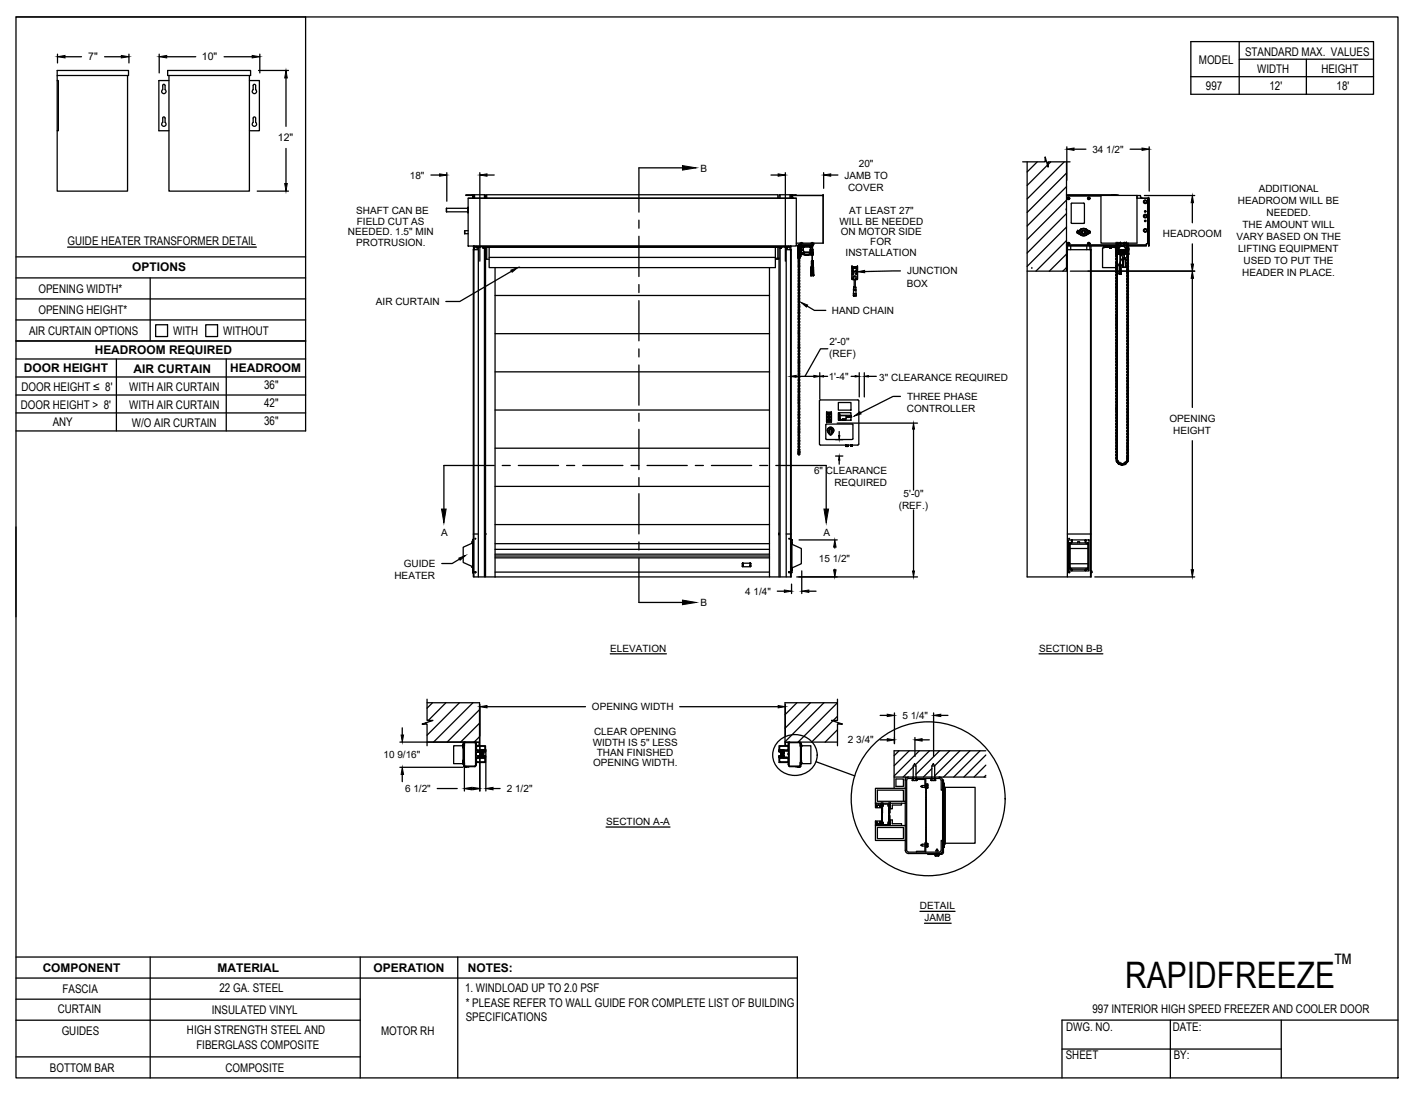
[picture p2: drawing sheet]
<svg xmlns="http://www.w3.org/2000/svg" width="279mm" height="216mm" viewBox="0 0 279 216" stroke-linecap="round" stroke-linejoin="round" font-family="sans-serif">
<defs><g id="words">
<text font-size="7.2" x="222" y="194.9">RAPIDFREEZE</text>
<text font-size="5" x="263" y="191.7">™</text>
<g font-size="2.4">
<text x="245.7" y="11.1">STANDARD MAX. VALUES</text>
<text x="236.6" y="12.7">MODEL</text>
<text x="238" y="17.8">997</text>
<text x="248.1" y="14.4">WIDTH</text>
<text x="250.5" y="17.8">12'</text>
<text x="260.7" y="14.4">HEIGHT</text>
<text x="263.7" y="17.8">18'</text>
<text x="13.3" y="48.3">GUIDE HEATER TRANSFORMER DETAIL</text>
<text x="26.1" y="53.6">OPTIONS</text>
<text x="7.6" y="57.8">OPENING WIDTH*</text>
<text x="7.6" y="62">OPENING HEIGHT*</text>
<text x="5.7" y="66.1">AIR CURTAIN OPTIONS</text>
<text x="18.7" y="69.9">HEADROOM REQUIRED</text>
<text x="34.2" y="66.1">WITH</text>
<text x="44" y="66.1">WITHOUT</text>
<text x="4.2" y="77.2">DOOR HEIGHT ≤ 8'</text>
<text x="4.7" y="73.5">DOOR HEIGHT</text>
<text x="25.5" y="77.1">WITH AIR CURTAIN</text>
<text x="26.4" y="73.6">AIR CURTAIN</text>
<text x="45.4" y="73.4">HEADROOM</text>
<text x="52.1" y="76.8">36&quot;</text>
<text x="4.1" y="80.7">DOOR HEIGHT &gt; 8'</text>
<text x="25.5" y="80.7">WITH AIR CURTAIN</text>
<text x="52.1" y="80.4">42&quot;</text>
<text x="52.1" y="83.9">36&quot;</text>
<text x="10.4" y="84">ANY</text>
<text x="26" y="84.2">W/O AIR CURTAIN</text>
<text x="8.4" y="191.7">COMPONENT</text>
<text x="42.9" y="191.9">MATERIAL</text>
<text x="73.7" y="191.7">OPERATION</text>
<text x="92.3" y="191.7">NOTES:</text>
<text x="12.3" y="196">FASCIA</text>
<text x="43.3" y="195.9">22 GA. STEEL</text>
<text x="91.8" y="195.9">1. WINDLOAD UP TO 2.0 PSF</text>
<text x="11.4" y="199.9">CURTAIN</text>
<text x="41.8" y="200.1">INSULATED VINYL</text>
<text x="91.9" y="201.5">SPECIFICATIONS</text>
<text x="91.9" y="198.7">* PLEASE REFER TO WALL GUIDE FOR COMPLETE LIST OF BUILDING</text>
<text x="210.4" y="203.6">DWG. NO.</text>
<text x="215.6" y="199.8">997 INTERIOR HIGH SPEED FREEZER AND COOLER DOOR</text>
<text x="231.4" y="203.4">DATE:</text>
<text x="12.2" y="204.3">GUIDES</text>
<text x="36.9" y="204.1">HIGH STRENGTH STEEL AND</text>
<text x="38.7" y="207">FIBERGLASS COMPOSITE</text>
<text x="75.2" y="204.3">MOTOR RH</text>
<text x="210.3" y="209.1">SHEET</text>
<text x="231.6" y="209">BY:</text>
<text x="9.8" y="211.5">BOTTOM BAR</text>
<text x="44.5" y="211.6">COMPOSITE</text>
</g>
<g font-size="2.1">
<text x="17.4" y="11.9">7&quot;</text>
<text x="39.8" y="11.9">10&quot;</text>
<text x="54.8" y="27.9">12&quot;</text>
</g>
<g font-size="2">
<text x="80.9" y="35.2">18&quot;</text>
<text x="138.2" y="33.9">B</text>
<text x="166.6" y="35.2">JAMB TO</text>
<text x="169.5" y="32.9">20&quot;</text>
<text x="215.5" y="30.1">34 1/2&quot;</text>
<text x="167.3" y="37.6">COVER</text>
<text x="244.3" y="40.2">HEADROOM WILL BE</text>
<text x="248.4" y="37.9">ADDITIONAL</text>
<text x="68.7" y="46.4">NEEDED. 1.5&quot; MIN</text>
<text x="70.3" y="42.3">SHAFT CAN BE</text>
<text x="70.4" y="44.4">FIELD CUT AS</text>
<text x="165.7" y="44.3">WILL BE NEEDED</text>
<text x="165.9" y="46.4">ON MOTOR SIDE</text>
<text x="167.6" y="42.3">AT LEAST 27&quot;</text>
<text x="229.4" y="46.7">HEADROOM</text>
<text x="244" y="47.3">VARY BASED ON THE</text>
<text x="245.2" y="45">THE AMOUNT WILL</text>
<text x="249.9" y="42.6">NEEDED.</text>
<text x="70.3" y="48.5">PROTRUSION.</text>
<text x="166.9" y="50.5">INSTALLATION</text>
<text x="171.7" y="48.4">FOR</text>
<text x="244.3" y="49.7">LIFTING EQUIPMENT</text>
<text x="245.4" y="52.1">USED TO PUT THE</text>
<text x="178.9" y="56.6">BOX</text>
<text x="179" y="54.2">JUNCTION</text>
<text x="245.1" y="54.5">HEADER IN PLACE.</text>
<text x="74.2" y="60.2">AIR CURTAIN</text>
<text x="164.1" y="62">HAND CHAIN</text>
<text x="163.6" y="70.5">(REF)</text>
<text x="163.7" y="68.1">2'-0&quot;</text>
<text x="163.5" y="75">1'-4&quot;</text>
<text x="173.5" y="75.1">3&quot; CLEARANCE REQUIRED</text>
<text x="178.9" y="81.3">CONTROLLER</text>
<text x="179" y="79">THREE PHASE</text>
<text x="230.7" y="83.2">OPENING</text>
<text x="231.5" y="85.6">HEIGHT</text>
<text x="160.6" y="93.5">6&quot; CLEARANCE</text>
<text x="164.6" y="95.9">REQUIRED</text>
<text x="177.3" y="100.4">(REF.)</text>
<text x="178.3" y="98">5'-0&quot;</text>
<text x="87.1" y="105.8">A</text>
<text x="162.5" y="105.8">A</text>
<text x="79.7" y="111.9">GUIDE</text>
<text x="161.6" y="110.9">15 1/2&quot;</text>
<text x="77.8" y="114.3">HEATER</text>
<text x="138.2" y="119.7">B</text>
<text x="147" y="117.4">4 1/4&quot;</text>
<text x="120.4" y="128.6">ELEVATION</text>
<text x="205" y="128.6">SECTION B-B</text>
<text x="116.8" y="140.2">OPENING WIDTH</text>
<text x="178.1" y="141.9">5 1/4&quot;</text>
<text x="75.7" y="149.6">10 9/16&quot;</text>
<text x="116.9" y="147.2">WIDTH IS 5&quot; LESS</text>
<text x="117.2" y="145.1">CLEAR OPENING</text>
<text x="117.8" y="149.2">THAN FINISHED</text>
<text x="167.3" y="146.7">2 3/4&quot;</text>
<text x="117" y="151.3">OPENING WIDTH.</text>
<text x="79.9" y="156.3">6 1/2&quot;</text>
<text x="100" y="156.3">2 1/2&quot;</text>
<text x="119.6" y="162.8">SECTION A-A</text>
<text x="181.5" y="179.4">DETAIL</text>
<text x="182.4" y="181.8">JAMB</text>
</g>
</g></defs>
<!-- layer: ANNOTATIONS -->
<g fill="none" stroke="#000" stroke-width=".25">
<path d="M11.3 10.7v1.7M12.8 11.2h3.3M20.6 11.2h3.3M25.4 10.7v1.7M31.4 10.7v3.7M32.9 11.2h5.7M44.2 11.2h5.6M51 13.9h5.9M51.3 10.7v3.7M56.4 15.4v9.5M50.8 37.7h6.1M56.4 29.3v6.9"/>
<path d="M85 34.5h1.7M88.2 34.1v5.6M94.7 34.1v17.4M96.1 34.5h1.4M152.1 34.5h1.4M155 34.1v17.4M162.5 34.1v3.1M163.9 34.5h1.4M210.5 29v6.6M211.9 29.4h2.4M223 29.4h2.3M225.8 38.6h9.9"/>
<path d="M226.8 29v8.7M100.9 53.5l-10.2 6h-2.7M177.7 53.5l-7.1 .1M211.2 53.5h24.5M235.3 40v4M235.3 48.1v4M235.3 54.9v25.5M157.1 74.3h3.5M159.2 60.4l1.5 .9h2.2M161.8 73.6v5.1M162.5 74.3h.8M163.3 68.8h-1.4l-3.1 5.5"/>
<path d="M167.9 74.3h.8M169.5 73.6v4.7M170.5 73.6v4.7M171.3 74.3h1.6M177.7 78.2h-1.5l-6.4 3.3M164.9 90h1.4M164.9 86.8h1.4M165.2 83.5h15.8M165.6 85.2v.8M165.6 90.8v.8M180.3 84.7v12M235.3 87v25.4"/>
<path d="M90.7 110.3l-1.5 .9h-2M153.4 116.7h1.4M156.2 115.3v1.8M157.2 113.9h23.8M157.7 106.6h7.5M158.2 112.7v4.4M159.6 116.7h1.4M164.7 108v.2M164.7 112.3v.2M180.3 100.6v12.1M216 113.9h19.7M94.7 139v17.1"/>
<path d="M96.1 139.5h19.4M120.4 129h11.1M134.1 139.5h19.4M155 139v6.2M205 129h12.6M78.9 146.5h15.1M78.9 151.4h12.4M79.4 143.6v1.5M79.4 152.8v1.5M86.3 155.6h3.9M91.6 147.4v8.7M91.9 155.6h2.5"/>
<path d="M95.9 147.9v8.2M97.3 155.6h1.4M173.7 146h1.4M173.7 141.2h1.4M176.5 140.7v6M180.5 145.5v3.8M181.9 146h1.5M184.2 140.7v8.6M185.6 141.2h1.4M119.6 163.2h12.6M181.5 179.9h6.9M182.4 182.2h5.3"/>
</g>
<!-- layer: MOTOR RH -->
<g fill="none" stroke="#000" stroke-width=".25">
<path d="M92.4 39.1h64.7v9.5h-64.7zM92.4 39.1h64.7M93.2 38.4l.2 .1v.2h-.1M93.2 38.4h-1.3v.2h1.4M93.2 38.4v.2M93.3 38.6v.5v-.5M93.3 38.6v.5M93.4 39.1v-.7h2.4v.7M93.6 38.4v.7M95.6 38.4v.7M96 39.1v-.7h57.5v.7M153.7 39.1v-.7h2.4v.7"/>
<path d="M153.9 38.4v.7M155.9 38.4v.7M156.1 38.7h.1v.4M156.2 38.9v.2M156.2 38.6h6.2v9.4h-5.3M156.2 38.9h.2M156.3 38.6l-.1 .1M156.3 38.4l-.3 .3M156.3 38.4h.8v.2M156.3 38.6h6.1M156.3 38.4v.2M156.3 38.9l.1 .1"/>
<path d="M156.4 39h.1M156.4 39v.1l-.2-.1M156.4 39h-.1M156.4 38.9v.1M162.4 38.6h.1M162.4 38.6v9.4M201.8 31.9h4.4v-.9l.6 2v-1.1h4.3M202.7 31.9v82h12.6v-64.6h-4.7v64.6M204.7 31.9l-2 2M206.7 32.6l-4 4M207.3 31.9l-.5 .6M210 31.9l-7.3 7.4"/>
<path d="M210.4 38.4h9v.2M210.4 31.9v21.6h-7.7M210.4 38.6h13.9M210.4 38.7h6.8M210.4 34.2l-7.7 7.7M210.4 36.8l-7.7 7.8M210.4 39.5l-7.7 7.8M217.2 38.6v9.4h7.1v-9.4M219.4 38.6h.9M220.7 38.6l-1.3-.1 1.3 .1M224.3 38.6h.7v.5M224.3 39.1h2.4"/>
<path d="M225.3 39.1h.1M226.4 39.1v9M226.6 39.1v9M226.7 39.1v9.5zM226.7 39.1h.1M88.1 41.8h4.2M88.1 41.1h4.2M88.1 41.1v.7M91.7 45.6v.5zM91.7 46.1h.7M91.7 45.5h.7M92.3 41.9v.1"/>
<path d="M92.3 40.9h.1M92.4 42h.1M92.4 40.9v1.1M93.4 48.6v.7M93.5 49.3v64.6M93.5 48.6l.1 .1h62.3l.1-.1M93.5 48.6v.1l.1 .1 1.2-.1M93.6 48.6v.7M93.9 48.6v.1M93.9 48.6h61.7M94.1 48.8h.3M94.1 48.8h.1"/>
<path d="M94.1 48.8l.1 .1M94.1 48.9h.1M94.2 48.8l.1 .1M94.3 48.8l.1 .1v-.1M94.4 48.9h.1M94.4 48.9h-.3M94.4 48.8h.1M94.7 48.7v.1M95.2 48.7v.1h59.1v-.1M95.3 48.8h.4M95.3 48.7v.1M95.3 49h.1"/>
<path d="M95.3 49h.3M95.5 48.8l-.2 .2M95.6 49v64.9M95.6 48.8l-.1 .2M95.6 49h.1M95.8 48.8v65.1M95.8 51.2h.7M96 48.8v2.4M96.4 48.7v.1M96.5 48.8v4h56.5v-4M96.5 50.8h56.5M96.8 48.7v.1"/>
<path d="M96.9 48.7v.1M97.7 52.8v61.1M97.7 58.3h54.1M151.8 52.8v61.1h4.3v-64.6h-1v64.6M152.6 48.7v.1M152.7 48.7v.1M153 51.2h.7M153 51h.7M153.1 48.7v.1M153.5 48.8v2.2M153.7 48.8v65.1M153.8 48.8h.4"/>
<path d="M153.9 48.8l.1 .2M153.9 49h.1M153.9 49v64.9M154 48.8l.2 .2v-.2v.2h-.3M154.2 49h.1M154.2 48.7v.1M154.8 48.7v.1M155 48.8h.4M155 48.8h.1M155.1 48.8v.1l.1-.1M155.1 48.9h.3M155.1 48.9h.1"/>
<path d="M155.3 48.8l-.1 .1M155.3 48.9h.1M155.4 48.9h.1M155.4 48.8v.1M155.4 48.8h.1M155.6 48.6v.1M155.9 48.6v.7M156 48.6l-.1 .2-1.2-.1M156 49.3v64.6M156.1 48.6v.7M157.4 50.4v.1M157.4 50.4h.1"/>
<path d="M157.4 50.4l.2-.6-.1 .4v.7M157.4 50.7l.4 .1M157.4 50.8h.2M157.4 48.6v1.5M157.4 50.9h.1M157.4 50.8v.1M157.4 50h.1M157.4 49.9h.1M157.5 48.6h.1M157.5 50.1h.1M157.5 50.1l-.1 .3M157.5 48.6v1.5"/>
<path d="M157.5 50.9h.1M157.5 50.8v.1M157.5 48.6v1.4l.1-.3M157.5 49.1v.1M157.5 48.7h.1M157.5 48.8h.1M157.5 49.1h.1M157.5 49.6h.1M157.5 49.5h.1M157.5 49.3l.1 .1M157.5 55l.2 .1M157.5 51v.3"/>
<path d="M157.5 52.7l.2 .1M157.5 51.6l.1 .1M157.5 54.5l.2 .1M157.5 55.6l.1 .1M157.5 56.8l.2 .1M157.5 57.3l.2 .1M157.5 58.5l.2 .1M157.5 59.1l.1 .1M157.5 59.6l.2 .1M157.5 57.9l.2 .1M157.5 52.2l.1 .1M157.5 53.3l.2 .1"/>
<path d="M157.5 56.2l.2 .1M157.5 53.9l.2 .1M157.5 48.7l.1 .3M157.5 48.6l.1 .1M157.5 49.3l.1 .3M157.5 52.6h.1M157.5 56.6h.1M157.5 49.3l.1 .2M157.5 48.9l.1 .1M157.5 48.8l.1 .1M157.5 49.1v.2M157.5 51.3v.3"/>
<path d="M157.5 51.8l.1 .4M157.5 55.9v.3M157.5 59.4v.2M157.5 55.1h.1M157.5 54.8h.1M157.5 52.7h.1M157.5 51.6h.1M157.5 51.4h.1M157.5 54.5h.1M157.5 54.3h.1M157.5 55.4h.1M157.5 56.8h.1"/>
<path d="M157.5 57.3h.1M157.5 57.2h.1M157.5 58.3h.1M157.5 58.9h.1M157.5 59.6h.1M157.5 59.4h.1M157.5 57.9h.1M157.5 57.7h.1M157.5 52h.1M157.5 53.3h.1M157.5 56.2h.1M157.5 56h.1"/>
<path d="M157.5 53.9h.1M157.5 53.7h.1M157.5 49.9h.1M157.5 49.6v.1M157.6 49.5h.1M157.6 48.6h.1M157.6 49h.1M157.6 49.5v.1M157.6 48.9l-.1 .1M157.6 49.4v.2M157.6 48.6h-.1M157.6 48.8h.1"/>
<path d="M157.6 49.1h.1M157.6 55v.1M157.6 54.8v.1M157.6 53.8v.1M157.6 52.7h.1M157.6 59.6h.1M157.6 58.4h.1M157.6 57.7l.1-.1v.2M157.6 55.5v.1M157.6 56.1h.1M157.6 59h.1M157.6 55h.1"/>
<path d="M157.6 51.4v.1M157.6 52v.1M157.6 52.7v.1M157.6 52.5l.2 .1M157.6 50.9h.1M157.6 51.6h.1M157.6 51v.1M157.6 54.5h.1M157.6 55.6v.1M157.6 56.8h.1M157.6 56.6h.2M157.6 57.3v.1"/>
<path d="M157.6 58.3l.1 .3 .1-.1M157.6 59.1h.1M157.6 59.6v.1M157.6 57.9h.1M157.6 49.7v.1M157.6 52.2h.1M157.6 53.3h.1M157.6 56.2h.1M157.6 56h.2l-.1-.1-.1 .1M157.6 53.9h.1M157.6 48.8v.1M157.6 49.1v.2"/>
<path d="M157.6 50.8v.2M157.6 55.6h.1M157.6 49.3h-.1M157.6 48.7v.1M157.6 53.1l-.1 .2M157.6 51.7l-.1 .1M157.6 51.2l-.1 .1M157.6 51.8h-.1M157.6 51.3v.1M157.6 57.1h.1M157.6 53.1h.1M157.6 48.7h.1"/>
<path d="M157.6 53.5l-.1 .4M157.6 52.3l-.1 .4M157.6 59.3l-.1 .1M157.6 56.4l-.1 .4M157.6 55.2v.4M157.6 59.8l-.1 .1M157.6 55.8l-.1 .1M157.6 58.7v.4M157.6 54.7l-.1 .4M157.6 54.1l-.1 .4M157.6 52.9l-.1 .2M157.6 56h.1"/>
<path d="M157.6 58.9h.1M157.6 49.7h.1M157.6 52.5h.1M157.6 54.8h.1M157.6 57.7h.1M157.6 58.3h.1M157.6 55.4h.1M157.6 54.3h.1M157.6 50.8h.1M157.6 51.4h.1M157.6 52h.1M157.6 59.4h.1"/>
<path d="M157.6 53.8h.1M157.6 48.7h-.1M157.6 48.5v.7l.1-.7M157.6 49.3h.1M157.6 48.5h.1M157.6 57.3h.1M157.6 49l-.1 .1M157.6 51.5l.1 .1M157.6 51.5h.1M157.6 52.1h.1M157.6 56.7h.1M157.6 51h.1"/>
<path d="M157.6 50.8v38.1M157.6 53.6h.1M157.6 52.3h.1M157.6 53h.1M157.6 58.2h.1M157.6 56.5h.1M157.6 58.8h.1M157.6 55.9h.1M157.6 55.7h.1M157.6 57.6h.1M157.6 51.3h.1M157.6 51.1h.1"/>
<path d="M157.6 51.9h.1M157.6 51.7h.1M157.6 59.2h.1M157.6 59.9h.1M157.6 50.8v.1M157.6 49.4h.1M157.6 49.6h.1M157.6 56.7v.1M157.6 49.3v.4M157.6 54.4v.1M157.6 59v.1M157.6 55l.1 .2 .1-.2"/>
<path d="M157.6 53.3v.1l.2-.1M157.6 56.7v.2l.2-.1M157.6 49.3v.1M157.6 52.2v.1M157.6 52.7v.1l.2-.1M157.6 54.4v.2l.2-.1M157.6 57.3v.1l.2-.1M157.6 57.9v.1l.2-.1M157.6 53.9v.1l.2-.1M157.6 51.6v.1l.2-.1M157.6 59v.2M157.6 59.6v.1l.2-.1"/>
<path d="M157.6 49.8h.1M157.6 50.8h.2M157.6 58.5h.1M157.6 48.9l.2 .2M157.6 54.2h.1M157.6 48.5l.2 .1M157.6 52.9l.2 .2M157.6 56.7l.1 .1M157.6 52.1l.1 .1M157.6 54.4l.1 .1M157.6 53.8l.1 .1M157.6 59l.1 .1"/>
<path d="M157.6 58.8v.1M157.6 51.9v.1M157.6 57.8h.1M157.6 54.4h.1M157.6 48.9v.1M157.6 48.5l.1 .1M157.6 49v.3M157.6 56.5v.1M157.6 56.1l.1 .2 .1-.1M157.6 48.6v.2M157.6 49.6v.1M157.6 51.3v.2"/>
<path d="M157.6 52.6v.1M157.6 54.2v.2M157.6 57.1v.1M157.6 59.4v.1M157.6 59.9v.1M157.7 50.8v.1M157.7 57.3h-.1M157.7 52.1h.1M157.7 48.8h.1M157.7 54.7l.1 .1h-.1M157.7 53.5l.1 .1M157.7 52.3l.1 .2"/>
<path d="M157.7 59.3l.1 .1M157.7 56.4l.1 .1M157.7 55.2l.1 .1M157.7 55.8l.1 .1M157.7 58.7l.1 .1M157.7 54.1l.1 .1M157.7 51.3l.1 .1-.1-.1M157.7 54.1l.1 .2h-.2M157.7 55.3l.1 .1-.2 .1M157.7 56.5l.1 .1M157.7 57l.1 .1M157.7 58.2l.1 .1-.1-.1"/>
<path d="M157.7 58.7l.1 .2-.1-.1M157.7 59.3l.1 .1h-.2M157.7 59.9l.1 .1M157.7 51.9v.1M157.7 53.6l.1 .1M157.7 48.7h.1M157.7 53.1h-.1M157.7 50.8h.1M157.7 49.5h.1M157.7 53.8v.1M157.7 52.7h-.1M157.7 59.6h.1"/>
<path d="M157.7 58.4v.1M157.7 56.7h.1M157.7 55.5v.1M157.7 56.1v.1M157.7 59h.1M157.7 57.3h.1M157.7 55h.1M157.7 54.4h.1M157.7 53.2v.1M157.7 53.7l-.1 .2M157.7 51.4v.1M157.7 52v.1"/>
<path d="M157.7 50.9h.1M157.7 48.6h.1M157.7 49.3h.1M157.7 49.1h.1M157.7 49h.1M157.7 51h.1M157.7 51.6h.1M157.7 55.3l-.1 .1M157.7 49.6h.1M157.7 48.9h.1M157.7 51.8v.4M157.7 48.7v.2"/>
<path d="M157.7 49.1v.5M157.7 50.8v38.2M157.7 55.1h.1M157.7 51.3h.1M157.7 52.7h.1M157.7 54.5h.1M157.7 56.8h.1M157.7 57.2h.1M157.7 57.9h.1M157.7 53.3h.1M157.7 56.2h.1M157.7 53.9h.1"/>
<path d="M157.7 53.7h.1M157.7 49.5v.1M157.7 50.7l.1 .1M157.7 48.6l.1 .1M157.8 49.3l-.1 .1M157.8 58.2l-.2-.1-.1 .4h.1M157.8 57.6h-.2l-.1 .3M157.8 57.1l-.2-.1-.1 .3M157.8 51v.3M157.8 52.5l-.1-.1-.1 .2M157.8 55.6l-.1 .1M157.8 59.1l-.1 .1"/>
<path d="M157.8 52.2l-.1 .1M157.8 49.1h.1M157.8 53.6h.1M157.8 53.1h.1M157.8 49.3v.1M157.8 52.5h.1M157.8 59.4h.1M157.8 58.2h.1M157.8 57.7h.1M157.8 56.5h.1M157.8 55.4h.1M157.8 55.9h.1"/>
<path d="M157.8 58.8h.1M157.8 57.1h.1M157.8 54.8h.1M157.8 54.2h.1M157.8 48.8v.2M157.8 48.6h.1M157.8 48.6l-.1 .1M157.8 52.6h.1M157.8 55.4l-.1 .2M157.8 56.6h.1M157.8 49.3h.1M157.8 49.1v.2"/>
<path d="M157.8 48.8l-.1 .1M157.8 48.7v.1M157.8 50.8l-.1 .2M157.8 51.3v.3M157.8 52.5v.2M157.8 53.1v.2M157.8 53.6v.3M157.8 54.2v.3M157.8 54.8v.3M157.8 55.9v.3M157.8 56.5v.3M157.8 57.1v.2"/>
<path d="M157.8 57.7v.2M157.8 58.2l-.1 .3M157.8 58.8l-.1 .3M157.8 59.4v.2M157.8 48.8h.1M157.8 50.8h.1M157.8 50.8v.1M157.8 48.6v.7M157.8 50.9h.1M157.8 48l.1 .2M157.8 48.6v.6M157.8 50.4h.1"/>
<path d="M157.8 50.7h.1M157.8 50.4l-.2-.6 .2 .7M157.8 50.4v.5M157.9 49.1l-.4 1M157.9 49.1h.1M157.9 48.6v.6zM157.9 50.7v.2M157.9 48.2h2.7M157.9 48.2l.1 .2M157.9 49.1l.1 .1M157.9 48.9v.2M157.9 49h.1"/>
<path d="M157.9 49v1.7M157.9 50.7h.1M157.9 49v.1M158 49.1h-.1M158 49.1v.2M158 48h.4M158 49.3h.1M158 50.2h.1M158 49.3v.9M158 50.2h1.9M158 48.4l.1 .1h2.3v-.1M158 48.4h2.4"/>
<path d="M158.1 48h.1M158.1 48l.1 .1M158.1 49.3l-.1 1.1M158.1 50.1h.5M158.1 49.4h.1M158.1 48.1h.1M158.1 49.3v.6M158.1 49.3l.4 .1M158.1 48.7h.1M158.1 49.3h.1M158.1 50h.1M158.1 49.9h.1"/>
<path d="M158.1 48.5v.8v-.6M158.1 49.2v.1M158.1 48.7h.4M158.2 50h.1M158.2 49.9h.1M158.2 49.9h-.1M158.2 49.9v.1M158.2 48.7h.3M158.2 50v.1M158.2 50.1h.1M158.2 49.9h.4M158.2 50.1h.4"/>
<path d="M158.2 49.9v.2M158.2 49.4h.3M158.2 48h.1M158.4 48.7h-.2v.6h-.1M158.5 48.7v.1M158.5 48.7h1.5M158.5 48.7h1.8M158.5 48.7h.1M158.5 48.8v.6M158.5 49.4l.1 .3M158.5 49.4h.1M158.6 50.2h.1"/>
<path d="M158.6 49.8h.1M158.6 50.2h-.1M158.6 49.8l-.5 .1v.3M158.6 49.9l.1 .1-.1 .1M158.6 50.2h1.3M158.6 49.7v.1M158.6 50.1l-.1 .1M158.6 49.9v.2M158.6 49.7h1.3v.1h-1.3zM158.6 50.1v.1M158.6 50.1h.1M158.7 48.7h.1"/>
<path d="M158.7 48.7l-.2 .1M158.8 50.2v.1M158.8 50.3h.8M158.8 50.3l.1 .1M158.9 50.4h.1M158.9 50.4h.7M159.6 50.4h.1M159.6 50.3v.1M159.6 50.2v.1M159.8 48.7v.1M159.8 48.8h.1M159.9 50.2h.1"/>
<path d="M159.9 49.4h.1M159.9 49.4v.3M159.9 49.9v.3M159.9 49.8h.1M159.9 49.8l.1 .4M159.9 49.7h.1M159.9 50.3h.1M159.9 50.2v.1M159.9 50.3h.3M159.9 48.8v.6M159.9 49.7v.1M159.9 49.8v.5"/>
<path d="M160 49.4h.1M160 49.4v.8M160 49.4l-.1 .3M160 50h.1M160 48.7h.1M160 48.7l-.1 .1M160 54.4h.1M160 48.7h.2v.6M160 49.4v.4h.3M160 50v.1M160 50.1h.1M160 50.2h.1"/>
<path d="M160 48.7h.3M160 50.1h.2M160 50h.2M160 52.8h.1M160 48h.4M160 52.8v1.6M160 52.9v1.5M160.1 54.4h.1M160.1 54.4h.4h-.4M160.1 52.7l-.1 .1M160.1 53.2h.1M160.1 53.8h.1"/>
<path d="M160.1 53.7h.1M160.1 53.6h.1M160.1 53.5h.1M160.1 52.7v.1M160.1 53.5v.3M160.1 53.6h.3M160.1 53.6v.1M160.1 51.6v1.6M160.1 51.6h.1M160.1 53.2h.3zM160.1 52h.1M160.1 53.5l.1 .2"/>
<path d="M160.2 51.5l-.1 .1M160.2 53.7h.1M160.2 53.6h.1M160.2 51.6l-.1 1.6M160.2 51.6h-.1M160.2 51.6h.2M160.2 50.4h.1M160.2 50.2v.2M160.2 50.2h.1M160.2 48h.1M160.2 49.9v.3M160.2 49.9h.1"/>
<path d="M160.2 49.9l.1 .1M160.2 48.1h.2M160.2 49.9v.5M160.2 53.6v.1M160.2 51.5h.1M160.2 50.1v.1M160.2 50.3h.1M160.2 50.3v.1M160.2 54.1h.1M160.2 54.2h.1M160.2 54.1l.1 .1M160.2 54l.1 .1"/>
<path d="M160.2 54h.1M160.2 53.9h.1M160.2 53.5h.1M160.2 53.5l.1 .1M160.2 53.4h.1M160.2 53.3h.1M160.2 53.2h.1M160.2 54.1v.1M160.2 53.8h.1M160.2 53.7l.1 .1M160.2 53.5v.1M160.2 53.3v.1"/>
<path d="M160.2 51.5v.1M160.2 51.5l.2 .1M160.2 48.1h.1M160.2 53.7v.2M160.2 54h.2M160.2 53.3h.2M160.3 53.9h.1M160.3 53.6v.1M160.3 53.3h.1M160.3 54.1h.1M160.3 54h.1M160.3 53.7h.1"/>
<path d="M160.3 53.6h.1M160.3 53.4h.1M160.3 50.2l.1 1.4M160.3 50v.2M160.3 50l-.1 .1M160.3 50h.1M160.3 53.3h-.1M160.3 54v.1M160.3 53.9h-.1M160.3 53.8h.1M160.3 53.2h.1M160.3 48.7v.5h.1l-.1 1.2"/>
<path d="M160.3 49.3h.1M160.3 49.3l-.4 .1M160.3 49.2h.1M160.3 48v.1M160.3 50.2h.1M160.3 51.5h.1M160.3 51.5l.1 .1M160.3 48.5h.1M160.3 53.8v.1M160.3 53.3v.1M160.3 54.2h.1M160.3 54.1v.1"/>
<path d="M160.3 54.1h-.1M160.3 53.5h.1M160.3 49.9h.1M160.3 48.6h.1M160.3 48.5v.1M160.3 49.9h-.3v.1M160.3 50.1l-.1 .2M160.3 48.7h.1M160.3 48.5v3M160.3 50.3v.1M160.3 53.5h-.1M160.3 53.4h-.1"/>
<path d="M160.3 53.7l.1 .1M160.3 53.4l.1 .1M160.3 53.7v.1M160.3 53.4h.1zM160.3 53.9v.1M160.4 51.5v.1M160.4 53.6v.1M160.4 53.5v.1M160.4 53.6h.1M160.4 53.6l-.1 .1M160.4 53.5h.1M160.4 53.5l-.1 .1"/>
<path d="M160.4 53.2h.1M160.4 51.6h.1M160.4 51.6v1.6M160.4 53.7h.1M160.4 48h.1M160.4 53.8h.1M160.4 53.3h.1M160.4 48l-.2 .1M160.4 49.2v1.2M160.4 52.1h.1M160.4 52h.1M160.4 52.3h.1"/>
<path d="M160.4 51.9h.1M160.4 52.2h.1M160.4 51.8h.1M160.4 53.9l-.1 .1M160.4 53.9v.1M160.4 53.9h.1M160.4 53.5h-.1M160.4 53.4v.1M160.4 53.4h.1M160.4 52.4h.1M160.4 51.7h.1M160.4 52v.1"/>
<path d="M160.4 51.6v1.5M160.4 53.3v.1M160.4 53.4v.3M160.4 50.1l-.1 .3M160.4 52.8h.1M160.4 52.5h.1M160.4 52.6h.1M160.4 52.7h.1M160.4 50v.1M160.4 53.1h.1M160.4 53h.1M160.4 52.9h.1"/>
<path d="M160.4 52.3v.1M160.4 53v.1M160.4 52.7v.1M160.4 49.9h.1M160.4 50.1h.1M160.4 52.9l.1 1.5zM160.4 54h.1M160.4 53.7v.1M160.4 53.7h-.1M160.4 52.7l.1 .1M160.4 52.6v.5M160.4 53.8h-.1"/>
<path d="M160.5 52.7v.1M160.5 54.4h.1M160.5 52.8h.1M160.5 52.8l.1 1.6M160.6 54.4h.1M160.6 48.2l-.2 .2M160.6 48v.2M203.6 53h.1M210.4 41.4h.1M210.4 48.4h15.8M210.4 48.3h.4M210.4 42.1l-7.7 7.8"/>
<path d="M210.4 44.8l-7.7 7.8M210.4 47.5l-6 6M210.4 50.1l-3.3 3.4M210.4 52.8l-.7 .7M210.6 48.6v.7M210.9 48.3h3.9M211.3 48.6v.7M211.4 44l.1 .1h2.3l.2-.1M212.6 45.6l-.1 .2 .1 .2M212.6 46l.9 .5-.8-.5M212.6 46h.1M212.6 45.6h.1"/>
<path d="M213.2 45.3a.77 .77 0 0 0 0 1M213.2 45.3h.1M213.2 45.3l-.5 .3M213.3 45.4l.2-.2-.9 .4M214 40.2l-.2-.1h-2.4v3.9M214 40.2v3.8M214.4 45.4h.1M214.4 45.4l-.2-.2 .8 .4M214.4 46.3h.1M214.4 48.6v.7M214.9 48.3h11.3M214.9 45.6l-.5-.3a.77 .77 0 0 1 0 1"/>
<path d="M214.9 46l-.5 .3M215 46h.1M215 45.6l.1 .2-.1 .2M215 46l-.8 .5 .2-.2M215.1 48.6v.7M215.2 49.3v64.6M215.3 48.6v.7M217.7 48.7v.1M217.9 48.8v.1h-.3v3.9h2.8l1.2-2-1.2-2M218.2 48.6v.2h1.9v-.2M218.2 48.7h-.5v.1h1.2M218.2 48.6h1.9"/>
<path d="M218.4 48.8h.1M218.5 48.8h.1M218.9 48.8h1.6M218.9 48.8h.1M218.9 48.8l.1 .2M219 49h.1M219 48.9h.1M219 48.8v.1M219.1 48.9l-.1 .1M219.1 49h.2M219.1 48.8v.1M219.1 48.9h.2"/>
<path d="M219.3 48.9h.1M219.3 48.8v.1zM219.3 48.9l-.3 .1M219.3 48.8h.1M219.3 48.8v.2M219.8 48.8h.1M219.9 48.8h.1M220.1 48.7h.4v.1M220.1 49.1h.1M220.1 48.6h.1M220.1 50.2h.1M220.1 49.2h.1"/>
<path d="M220.1 49.2l.5 .9M220.1 50.2h.4M220.1 50.2h.5M220.1 49.2v1M220.2 53.1h.1M220.2 52.9h.1M220.2 53.8h.1M220.2 54.4h.1M220.2 54.2h.1M220.2 55h.1M220.2 54.8h.1M220.2 55.6h.1"/>
<path d="M220.2 55.4h.1M220.2 56.2h.1M220.2 56h.1M220.2 56.8h.1M220.2 56.6h.1M220.2 57.2l.1 .2M220.2 57.2h.1M220.2 58.1h.1M220.2 58.7h.1M220.2 58.5h.1M220.2 59.3h.1M220.2 59.9h.1"/>
<path d="M220.2 51.2l.1 .1M220.2 51.2h.1M220.2 51h.1M220.2 51.9h.1M220.2 51.7h.1M220.2 52.5h.1M220.2 50.6h.1M220.2 50.4h.1M220.2 50.4v.2M220.2 51v.2M220.2 51.7v.2M220.2 52.9v.2"/>
<path d="M220.2 54.2v.2M220.2 54.8v.2M220.2 55.4v.2M220.2 56v.2M220.2 56.6v.2M220.2 58.5v.2M220.2 53.1l.1 .2M220.2 53.8l.1 .1M220.2 54.4l.1 .1M220.2 55l.1 .1M220.2 55.6l.1 .1M220.2 56.2l.1 .1"/>
<path d="M220.2 56.8l.1 .2M220.2 57.4l.1 .2M220.2 58l.1 .2M220.2 58.6l.1 .2M220.2 59.3l.2 .1M220.2 59.9l.2 .1M220.2 51.9l.1 .1M220.2 52.5l.1 .2M220.2 50.6l.1 .1M220.2 48h.1M220.2 48h.9M220.2 49.5h.1"/>
<path d="M220.2 49.1h.1M220.3 48.4v.1M220.3 48.7l.3 .1M220.3 48.7h.1M220.3 49.5h.1M220.3 49.5l.3-.1zM220.3 48.7v.8M220.3 48.6h.1M220.3 48.5l-.1 .2M220.3 48.5a1.3 1.3 0 0 0 .3 1.6M220.3 48.5h.1M220.3 48.5l-.2 .6"/>
<path d="M220.3 52.9v.2M220.3 52.9h.1M220.3 53.6h.1M220.3 53.6l-.1 .2M220.3 54.2h.1M220.3 54.8h.1M220.3 55.4h.1M220.3 56.6h.1M220.3 57.2h.1M220.3 57.8h.1M220.3 57.8l-.1 .3M220.3 58.5h.1"/>
<path d="M220.3 59.1h.1M220.3 59.1l-.1 .2M220.3 59.7h.1M220.3 59.7l-.1 .2M220.3 49.5l.3 .5M220.3 49h.1M220.3 49.1h.1M220.3 51h.1M220.3 51.7h.1M220.3 52.3h.1M220.3 52.3l-.1 .2M220.3 48.6l.3 .1"/>
<path d="M220.3 49v.1M220.3 50.4v.2M220.3 51v.3M220.3 51.7v.2M220.3 52.3v.2M220.3 53.6v.5M220.3 54.2v.2M220.3 54.8v.5M220.3 55.4v.2M220.3 56v.2M220.3 56.6v.3M220.3 57.2v.2"/>
<path d="M220.3 57.8v.3M220.3 58.5v.2M220.3 59.1v.2M220.3 59.7v.2M220.3 49l-.1 .1M220.3 53.8h.1M220.3 54.4h.1M220.3 55h.1M220.3 55.6h.1M220.3 56.8v.1M220.3 58v.1M220.3 57.8v.1"/>
<path d="M220.3 58.6v.1M220.3 59.3h.1M220.3 59.9h.1M220.3 52.5v.1M220.3 50.6h.1M220.3 52.8l-.1 .1M220.3 53.4l-.1 .1M220.3 54l-.1 .2M220.3 54.6l-.1 .2M220.3 55.9l-.1 .1M220.3 56.5l-.1 .1M220.3 57.1l-.1 .1"/>
<path d="M220.3 57.7l-.1 .1M220.3 58.3l-.1 .2M220.3 58.9l-.1 .2M220.3 59.5l-.1 .2M220.3 50.3l-.1 .1M220.3 50.9l-.1 .1M220.3 51.6l-.1 .1M220.3 52.2l-.1 .1M220.3 54.7v.1M220.3 56.2v.1M220.3 56h.1M220.3 57.5h.1"/>
<path d="M220.3 58.4v.1M220.3 51.9v.1M220.3 48.5a1.24 1.24 0 0 0 .3 1.5M220.3 48.5a1.26 1.26 0 0 0 .3 1.5M220.3 57.1v.1M220.3 56.9v.2M220.3 56.9h.1M220.3 52.8v.1M220.3 53.4v.2M220.3 53.1v.2M220.3 54.1v.1M220.3 54.5h.1"/>
<path d="M220.3 54.4v.1M220.3 55.3v.1M220.3 55.1h.1M220.3 55.9v.1M220.3 55.6v.1M220.3 56.5v.1M220.3 56.2v.3M220.3 57.7v.1M220.3 57.4v.1M220.3 58.4h.1M220.3 58.1h.1M220.3 59v.1"/>
<path d="M220.3 58.7v.1M220.3 59.6v.1M220.3 59.3v.3M220.3 59.9v.3M220.3 59.1l.1-.2 .1 .2M220.3 57.1h.1M220.3 52.8h.1M220.3 53.4h.1M220.3 53.3h.1M220.3 54.1h.1M220.3 54.7h.1M220.3 55.3h.1"/>
<path d="M220.3 55.9h.1M220.3 56.5h.1M220.3 56.3h.1M220.3 57.7h.1M220.3 59h.1M220.3 58.8h.1M220.3 59.6h.1M220.3 55.7h.1M220.3 51.5v.1M220.3 51.2v.1M220.3 50.9v.1M220.3 50.6v.1"/>
<path d="M220.3 50.4h.1M220.3 50.3v.1M220.3 52.2v.1M220.3 51v.1M220.3 51.5h.1M220.3 51.3h.1M220.3 50.9h.1M220.3 50.7h.1M220.3 50.3h.1M220.3 52.2h.1M220.3 52h.1M220.3 52.6h.1"/>
<path d="M220.3 49.1h.3M220.3 50.2v.1M220.3 50.7v.2M220.3 51.3v.2M220.3 52v.2M220.3 52.6v.2M220.3 53.3v.1M220.3 54.5v.2M220.3 55.7v.2M220.3 57.5v.2M220.3 58.1v.3M220.3 58.8v.2"/>
<path d="M220.3 56.8h.1M220.3 58h.1M220.3 51.2h.1M220.3 52.5h.1M220.3 48.5v.1M220.3 53.5h.1M220.3 55.3l.1 .1M220.3 55.2l-.1 .2M220.3 53.7v.1M220.3 54.3v.2M220.3 54.9v.2M220.3 57.9h.1"/>
<path d="M220.3 59.2v.2M220.3 59.9v.1M220.3 59.4h.1M220.3 60h.1M220.3 51.1h.1M220.3 50.9v.2M220.4 51.7h.1M220.4 49.1h.1M220.4 51.7l-.1-.2 .2 .2M220.4 52.9h.1M220.4 56h.1M220.4 56.6h.1"/>
<path d="M220.4 58.4v.1M220.4 50.4h.1M220.4 52.8l.1 .1M220.4 54l.1 .2M220.4 55.3l.1 .1M220.4 55.9l.1 .1M220.4 56.5l.1 .1M220.4 57.1l.1 .1M220.4 57.7l.1 .1M220.4 58.3l.1 .2M220.4 59.5l.1 .2M220.4 50.9l.1 .1"/>
<path d="M220.4 52.2l.1 .1M220.4 50.3l.1 .1M220.4 48.4h.1M220.4 48.4l-.1 .1M220.4 57.1v.1M220.4 56.8v.1M220.4 52.8v.1M220.4 53.4v.2M220.4 53.1h.1M220.4 53.1v.2M220.4 54.1v.1M220.4 53.8h.1"/>
<path d="M220.4 54.7v.1M220.4 54.4v.1M220.4 55.3v.1M220.4 55l-.1 .1M220.4 55.9v.1M220.4 55.6l-.1 .1M220.4 56.5v.1M220.4 56.2h.1M220.4 56.2v.1M220.4 57.7l-.1 .1M220.4 57.5h.1M220.4 58.4h.1"/>
<path d="M220.4 58.1h.1M220.4 59h-.1M220.4 58.7v.1M220.4 59.6v.1M220.4 59.3v.1M220.4 59.9h.1M220.4 59.9v.1M220.4 53.6h.1M220.4 53.6l.1 .2M220.4 54.4h.1M220.4 54.2h.1M220.4 55h.1"/>
<path d="M220.4 54.8h.1M220.4 55.6h.1M220.4 55.4h.1M220.4 56.8h.1M220.4 57.4h.1M220.4 57.2h.1M220.4 58.1v-.3l.1 .3M220.4 58.7h.1M220.4 58.5h.1M220.4 59.1l.1 .2zM220.4 59.7h.1M220.4 59.7l.1 .2"/>
<path d="M220.4 49h.1M220.4 51.5v.1M220.4 51.2h.1M220.4 51.2l-.1 .1M220.4 50.9v.1M220.4 50.7h.1M220.4 50.3v.1M220.4 52.2h.1M220.4 52.2v.1M220.4 51.9l-.1 .1M220.4 52.5v.1M220.4 51h.1"/>
<path d="M220.4 51.9h.1M220.4 52.5h.1M220.4 52.3h.1M220.4 52.3l.1 .2M220.4 50.6h.1M220.4 51.9v.1M220.4 48.4h.2M220.4 49v.1M220.4 50.2v.1M220.4 50.4v.5M220.4 51v.5M220.4 51.7v.2"/>
<path d="M220.4 52v.2M220.4 52.3v.2M220.4 52.6v.2M220.4 52.9v.2M220.4 53.3v.1M220.4 53.6v.5M220.4 54.2v.2M220.4 54.5v.2M220.4 54.8v.5M220.4 55.4v.5M220.4 56v.2M220.4 56.3v.2"/>
<path d="M220.4 56.6v.2M220.4 56.9v.2M220.4 57.2v.5M220.4 58.1v.3M220.4 58.5v.2M220.4 58.7v.3M220.4 59.4v.2M220.4 59.7v.2M220.4 60v.2M220.4 49l-.1 .1M220.4 59.7h-.1M220.4 55.6h-.1"/>
<path d="M220.4 52.3h-.1M220.5 48.5h-.2M220.5 49h.1M220.5 49.1h.1M220.5 48.4v.1M220.5 49l-.1 .1M220.5 53.8h-.1M220.5 53.1h.1M220.5 53.8h.1M220.5 54.4h.1M220.5 55h.1M220.5 55.6h.1"/>
<path d="M220.5 56.2h.1M220.5 56.8h.1M220.5 57.4h.1M220.5 58.1h.1M220.5 58.7h.1M220.5 59.3h.1M220.5 59.9h.1M220.5 51.2h.1M220.5 51.9h.1M220.5 52.5h.1M220.5 50.6h.1M220.5 50.4v.2"/>
<path d="M220.5 51v.2M220.5 51.7v.2M220.5 52.9v.2M220.5 54.2v.2M220.5 54.8v.2M220.5 55.4v.2M220.5 56v.2M220.5 56.6v.2M220.5 57.2v.2M220.5 58.5v.2M220.5 53.1l-.1 .2M220.5 53.8l-.1 .1"/>
<path d="M220.5 53.5l-.1-.1-.1 .2M220.5 54.4l-.1 .1M220.5 55l-.1 .1M220.5 54.8l-.1-.2-.1 .2M220.5 55.6l-.1 .1M220.5 56.2l-.1 .1M220.5 56.8l-.1 .2M220.5 57.4l-.1 .2M220.5 58l-.1 .2M220.5 58.6l-.1 .2M220.5 59.3l-.1 .1M220.5 59.9l-.1 .1"/>
<path d="M220.5 51.2l-.1 .1M220.5 51.9l-.1 .1M220.5 52.5l-.1 .2M220.5 50.6l-.1 .1M220.5 48.1v.1M220.5 48.2h.1M220.5 50.2h.1M220.6 48.2h-.1M220.6 49.1h.1M220.6 49h.1M220.6 50.1h.1M220.6 49l-.1 .1"/>
<path d="M220.6 50.1v.1M220.6 48h.1M220.6 49v.1M220.6 48.2l-.2 .2M220.6 48.4h-.2M220.6 48.3l-.2 .1M220.6 48h.4M220.6 48v1.2M220.6 48.1h-.1M220.6 48.4l-.1 .1M220.6 49.2h.1M220.6 49.2l.1 .4"/>
<path d="M220.6 50h.1M220.6 50v.1M220.6 50l.4-.1zM220.6 49.7h.1M220.6 49.4l-.3 .1M220.6 49.3l-.3 .2M220.7 49.4l-.4 .1M220.7 50.1l.3 .1-.3-.1M220.7 49.5v.3h.3a.18 .18 0 0 1-.3 0 .18 .18 0 0 1 0-.3zM220.7 49.4h.1M220.7 49.6l.1 .2 .1-.2M220.7 49.3v.1a.97 .97 0 0 0 1.4 .1"/>
<path d="M220.7 49.2h.1M220.7 49.6l.1 .2 .2-.2M220.7 49.7h.1M220.7 49.6h.1M220.7 49.6h.2M220.7 49.3a.69 .69 0 0 1 .7-.8 .69 .69 0 0 1 .7 .8M220.7 49.3h.1M220.8 49.3a.66 .66 0 0 1 .6-.7 .66 .66 0 0 1 .7 .7M220.8 49.3v.2M220.8 49.6h.1M220.8 49.6l.1 .1M220.8 49.5h.1"/>
<path d="M220.8 49.5a1.03 1.03 0 0 0 1.3 0M220.8 49.6l.1 .1zM220.8 49.5v.1M220.9 54h.1M220.9 54v.1M220.9 54.1h.1M220.9 54h.3M220.9 52.4h.1M220.9 49.6h.1M220.9 49.6l-.1 .1v-.1M220.9 54.1h.3M220.9 52.4v1.6"/>
<path d="M220.9 49.6l.1 .1M221 49.7h.1M221 52.3l-.1 .1M221 52.3h.1M221 50l-.4 .1M221 49.9l-.4 .1M221 49.7v2.6M221 48h.1M221 48v.6M221 49.9h.8M221.1 52.3v.1M221.1 49.8h.7"/>
<path d="M221.1 52.3l-.2 .1M221.1 52.3h.1M221.1 52.3l.1 .1M221.1 50.2h.7zM221.1 49.8h.1M221.1 49.8h.3M221.1 49.7v2.6M221.1 48h.1M221.1 49.5h.1M221.1 49.8l-.1 .1h.8M221.1 49.9h.1M221.1 49.9h.7"/>
<path d="M221.1 48v.6M221.1 48h.7M221.1 49.8v.1M221.1 52.4h-.2v1.6M221.1 52.4h.1M221.1 52.4l.1 1.6M221.1 49.4v.1M221.1 49.4h.1M221.2 49.4h-.1M221.2 49.4h.1M221.2 48h.6M221.2 48v.6h.5v-.6"/>
<path d="M221.2 48.6h.1M221.2 54.1h.1M221.2 52.4h.1M221.2 49.5h.1M221.2 52.4v1.6M221.2 49.4v.1M221.2 54h.1M221.2 54v.1M221.3 49.5h.1M221.3 48.6h.1M221.3 49.8h.2M221.3 49.9h.2"/>
<path d="M221.4 48.6h.1M221.4 49.8h.4M221.5 49.9h.1M221.5 52.7l.1 .1M221.5 50v.1l-.4-.1M221.5 52.8h.1M221.6 50l.2-.1h-.8l.5 .1M221.6 51.1l-.1 1.7M221.6 49.9v.1M221.6 49.9h.1M221.6 51.1h.1M221.6 50h.1"/>
<path d="M221.6 51.1v1.6zM221.6 52.8h.1M221.6 51v.1M221.6 49.4v.1M221.6 49.5h.1M221.7 51v.1M221.7 49.5h.1M221.7 49.4h.1M221.7 51.1h.1M221.7 49.4v.1M221.7 51h.3M221.7 49.4h-.1"/>
<path d="M221.7 48h.1M221.7 51l-.1 .1M221.7 51h.1M221.7 48.6h.1M221.7 49.8l.1 .1M221.8 49.5h.1M221.8 49.9h.1M221.8 48v.6M221.8 49.8h.1M221.8 48h-.1M221.8 48h.8M221.8 50l-.2 .1"/>
<path d="M221.8 51h.1M221.8 48h.1M221.8 49.7v1.3M221.8 49.9l.4 .1M221.8 50l.4 .1M221.8 49.9l.4 .1zM221.8 50.2l.4-.1zM221.8 48h.2M221.9 51h.1M221.9 49.6l.1 .2 .1-.2v.1l-.1 .1zM221.9 49.7h.1M221.9 48h.1"/>
<path d="M221.9 49.6h.2M222 51v.1M222 49.6h.1M222 51.1h-.3M222 51.1h.1M222 51l.1 .1M222 48h.1M222 48l.2 .1M222 48h.3M222 51.1l.1 1.6-.5 .1M222 49.6v.1M222.1 49.6l-.1 .1v-.1"/>
<path d="M222.1 49.3v.1l-.1 .2M222.1 51.1h.1M222.1 49.6l-.1 .1M222.1 51.1v1.6M222.1 52.8h.1M222.1 49.1h.2M222.1 49.3v.2M222.1 49.2h.1M222.1 52.7v.1M222.1 49.2h.2M222.1 49.7h.1M222.1 49.6h.1"/>
<path d="M222.1 49.4h.1M222.1 52.7h.1M222.2 49.5v.3h-.3h.1l.2-.1-.1-.2M222.2 48.1h.1M222.2 49.7h.1M222.2 49.4l.4 .1M222.2 50l.1 .1M222.2 49.3l.4 .2M222.3 48l-.1 .1M222.3 48h.1M222.3 50.1h.1M222.3 50h.1"/>
<path d="M222.3 49.2l-.2 .4M222.3 48.2h.1M222.3 48.3l.2 .2M222.3 48.2l.1 .2zM222.3 49.1v.1M222.3 49.1h.1M222.3 48.2l.1 .1M222.3 48v1.1M222.3 48.4l.1 .1M222.3 48.1h.1M222.3 50.1l.4 .1M222.3 50.2h.1"/>
<path d="M222.3 50.2h.4M222.3 48.1v.1M222.3 48.1l.2 .2M222.4 49.1h.1M222.4 49.1h-.1M222.4 51.4l.1 .1M222.4 52.1l.1 .1M222.4 52.7l.1 .1M222.4 53.3l.1 .1M222.4 53.9l.1 .1M222.4 54.5l.1 .1M222.4 55.1l.1 .2"/>
<path d="M222.4 55.7l.1 .2M222.4 56.4l.1 .1M222.4 57l.1 .1M222.4 57.6l.1 .1M222.4 58.2l.1 .1M222.4 58.8l.1 .1M222.4 59.4l.1 .2M222.4 50.8l.1 .1M222.4 50.6h.1M222.4 51.4h.1M222.4 52.1h.1M222.4 51.9h.1"/>
<path d="M222.4 52.7h.1M222.4 52.5h.1M222.4 53.3h.1M222.4 53.1h.1M222.4 53.9h.1M222.4 54.5h.1M222.4 54.3h.1M222.4 55.1h.1M222.4 54.9h.1M222.4 56.4h.1M222.4 56.2h.1M222.4 57h.1"/>
<path d="M222.4 56.8h.1M222.4 57.4l.1 .2M222.4 57.4h.1M222.4 58.2h.1M222.4 58.8h.1M222.4 58.6h.1M222.4 59.4h.1M222.4 59.8h.1M222.4 50.8h.1M222.4 55.5h.1M222.4 55.8h.1M222.4 50.6v.2"/>
<path d="M222.4 51.9v.2M222.4 52.5v.2M222.4 53.1v.2M222.4 54.3v.2M222.4 54.9v.2M222.4 55.5v.3M222.4 56.2v.2M222.4 56.8v.2M222.4 58.6v.2M222.4 59.8v.2M222.4 50.2l.1 .1M222.4 48.3h.1"/>
<path d="M222.4 48.5h.1M222.4 48.4v.1M222.4 48.3l.1 .1M222.4 49.1h.2M222.5 48.4v.1M222.5 51.4h.1M222.5 52.7h.1M222.5 53.3h.1M222.5 53.9h.1M222.5 54.5v.1M222.5 55.1v.1M222.5 55.7v.1"/>
<path d="M222.5 57h.1M222.5 58.2h.1M222.5 58.8h.1M222.5 59.4v.1M222.5 50.8h.1M222.5 48.4h.1M222.5 51.2h.1M222.5 51.2l-.1 .2M222.5 51.9h.1M222.5 52.5h.1M222.5 53.1h.1M222.5 53.7h.1"/>
<path d="M222.5 53.7l-.1 .2M222.5 54.9h.1M222.5 56.8h.1M222.5 57.4h.1M222.5 58h.1M222.5 58l-.1 .2M222.5 58.6h.1M222.5 59.2h.1M222.5 59.2l-.1 .2M222.5 59.8h.1M222.5 51.2v.2M222.5 51.9v.2"/>
<path d="M222.5 52.5v.2M222.5 53.1v.2M222.5 53.7v.5M222.5 54.3v.2M222.5 54.9v.3M222.5 55.5v.3M222.5 56.2v.2M222.5 56.8v.2M222.5 57.4v.2M222.5 58v.2M222.5 58.6v.2M222.5 59.2v.2"/>
<path d="M222.5 59.8v.3M222.5 50.2h.1M222.5 48.4l.1 .1a1.33 1.33 0 0 1-.4 1.6M222.5 51l-.1 .2M222.5 51.7l-.1 .1M222.5 52.3l-.1 .2M222.5 52.9l-.1 .2M222.5 53.6l-.1 .1M222.5 54.2l-.1 .1M222.5 54.8l-.1 .1M222.5 56l-.1 .1M222.5 56.6l-.1 .2"/>
<path d="M222.5 57.2l-.1 .2M222.5 57.9l-.1 .1M222.5 58.5l-.1 .1M222.5 59.1l-.1 .1M222.5 59.7l-.1 .1M222.5 50.4l-.1 .2M222.5 50.5v.1M222.5 52.1v.1M222.5 53v.1M222.5 56.4v.1M222.5 56.1h.1M222.5 56.7v.1"/>
<path d="M222.5 57.6v.1M222.5 50.6h.1M222.5 57v.1M222.5 53.9v.3M222.5 55.1h.1M222.5 48.4l.1 .1M222.5 48.3h.1M222.5 48.3h-.1M222.5 49.1h.1M222.5 57.3v.1M222.5 57.1h.1M222.5 51.8h.1"/>
<path d="M222.5 51.7v.1M222.5 51.4v.1M222.5 51.1v.1M222.5 50.8v.1M222.5 52.4v.1M222.5 52.1h.1M222.5 52.7v.1M222.5 53.6v.1M222.5 53.3v.1M222.5 54.3h.1M222.5 54.2v.1M222.5 54.8v.1"/>
<path d="M222.5 54.5h.1M222.5 55.4v.1M222.5 55.2h.1M222.5 56.2h.1M222.5 56v.2M222.5 55.8v.1M222.5 56.5h.1M222.5 57.9v.1M222.5 58.5v.1M222.5 58.2v.1M222.5 59.1v.1M222.5 58.8v.1"/>
<path d="M222.5 59.7v.1M222.5 59.4h.1M222.5 54.9v.1M222.5 59.8v.1M222.5 57.3h.1M222.5 51.7h.1M222.5 51.5h.1M222.5 51.1h.1M222.5 50.9h.1M222.5 52.4h.1M222.5 52.2h.1M222.5 53h.1"/>
<path d="M222.5 52.8h.1M222.5 53.6h.1M222.5 53.4h.1M222.5 54.2h.1M222.5 54h.1M222.5 54.8h.1M222.5 54.6h.1M222.5 55.4h.1M222.5 56h.1M222.5 55.9h.1M222.5 56.7h.1M222.5 57.9h.1"/>
<path d="M222.5 57.7h.1M222.5 58.5h.1M222.5 58.3h.1M222.5 59.1h.1M222.5 58.9h.1M222.5 59.7h.1M222.5 59.5h.1M222.5 50.2v.6M222.5 50.9v.2M222.5 51.5v.2M222.5 52.2v.2M222.5 52.8v.2"/>
<path d="M222.5 53.4v.2M222.5 54.6v.2M222.5 55.2v.2M222.5 55.9v.1M222.5 56.5v.2M222.5 57.1v.2M222.5 57.7v.2M222.5 58.3v.2M222.5 58.9v.2M222.5 59.5v.2M222.5 50.5h.1M222.5 55.5h.1"/>
<path d="M222.5 55.4l-.1 .1M222.5 56.9v.2M222.5 50.7v.2M222.5 53.9v.1M222.5 55h.1M222.5 54.8v.2M222.5 55.7v.2M222.5 59.9h.1M222.5 59.7v.2M222.5 55.8h.1M222.5 50.2v.4M222.5 48.5a1.26 1.26 0 0 1-.3 1.5"/>
<path d="M222.5 48.5a1.24 1.24 0 0 1-.3 1.5M222.5 48.5h.1M222.6 49.1h.1M222.5 56v.1M222.5 56.4h.1M222.5 48.5l.1 .1M222.5 51.4v.3M222.5 53.3v.3M222.5 58.2v.3M222.6 50.5v.1M222.6 51.1v.1M222.6 52.4v.1"/>
<path d="M222.6 53v.1M222.6 53.7h.1M222.6 54.3h.1M222.6 54.9h.1M222.6 56.1h.1M222.6 56.7v.1M222.6 57.3v.1M222.6 57.9v.1M222.6 58.6h.1M222.6 59.2h.1M222.6 59.8h.1M222.6 50.4l.1 .2"/>
<path d="M222.6 51l.1 .2M222.6 51.7l.1 .1M222.6 52.3l.1 .2M222.6 52.9l.1 .2M222.6 53.6l.1 .1M222.6 54.2l.1 .1M222.6 54.8l.1 .1M222.6 55.4l.1 .1M222.6 56l.1 .1M222.6 56.6l.1 .2M222.6 57.2l.1 .2M222.6 57.9l.1 .1"/>
<path d="M222.6 58.5l.1 .1M222.6 59.1l.1 .1M222.6 59.7l.1 .1M222.6 55.7l-.1 .1M222.6 50.6h.1M222.6 51.2l.1 .2M222.6 51.2h.1M222.6 51.9l.1 .2M222.6 51.9h.1M222.6 52.5l.1 .2M222.6 52.5h.1M222.6 53.1l.1 .2"/>
<path d="M222.6 53.1h.1M222.6 53.7l.1 .2M222.6 54.3l.1 .2M222.6 54.9l.1 .2M222.6 55.8h.1M222.6 55.5h.1M222.6 56.2l.1 .2M222.6 56.2h.1M222.6 56.8l.1 .2M222.6 56.8h.1M222.6 57.4l.1 .2M222.6 57.4h.1"/>
<path d="M222.6 58l.1 .2zM222.6 58.6l.1 .2M222.6 59.2l.1 .2zM222.6 59.8l.1 .2M222.6 50.6l.1 .2M222.6 49.1h-.1M222.6 55.5v.3M222.6 48.5h.1M222.6 49.5h.1M222.6 48.6l-.3 .2M222.6 48.7l-.3 .1M222.6 48.6h.1"/>
<path d="M222.6 48.7h.1M222.6 48.7v.8M222.6 49.5l-.4 .5M222.6 48.5h-.1M222.6 48.6l-.3 .1M222.6 48h.1M222.7 50.2l-.1 .1M222.7 51.4l-.1 .1M222.7 52.1l-.1 .1M222.7 52.7l-.1 .1M222.7 53.3l-.1 .1M222.7 53.9l-.1 .1"/>
<path d="M222.7 54.5l-.1 .1M222.7 55.1l-.1 .2M222.7 55.7l-.1 .2M222.7 56.4l-.1 .1M222.7 57l-.1 .1M222.7 57.6l-.1 .1M222.7 58.2l-.1 .1M222.7 58.8l-.1 .1M222.7 59.4l-.1 .2M222.7 50.8l-.1 .1M222.7 50.6h.1M222.7 51.4h.1"/>
<path d="M222.7 52.1h.1M222.7 52.7h.1M222.7 53.3h.1M222.7 53.9h.1M222.7 54.5h.1M222.7 55.1h.1M222.7 55.8h.1M222.7 56.4h.1M222.7 57h.1M222.7 57.6h.1M222.7 58.2h.1M222.7 58.8h.1"/>
<path d="M222.7 59.4h.1M222.7 50.8h.1M222.7 50.6v.2M222.7 51.9v.2M222.7 52.5v.2M222.7 53.1v.2M222.7 54.3v.2M222.7 54.9v.2M222.7 55.5v.3M222.7 56.2v.2M222.7 56.8v.2M222.7 57.4v.2"/>
<path d="M222.7 58.6v.2M222.7 59.8v.2M222.7 50.2h.1M222.7 49.1h.1M222.7 49.2h.1M222.7 49.2l-.4 .9M222.7 49.2v1M225.9 43.7h.1M225.9 41.8h.1M226.7 48.1h-.5v.5h-15.8M97.7 73.4h54.1M97.7 65.8h54.1"/>
<path d="M157.5 64.8l.2 .1M157.5 79.7l.1 .1M157.5 77.4l.2 .1M157.5 76.3l.2 .1M157.5 75.1l.2 .1M157.5 75.7l.2 .1M157.5 78l.1 .1M157.5 76.9l.1 .1M157.5 78.6l.2 .1M157.5 79.2l.2 .1M157.5 74.3l.2-.1 .1 .1M157.5 75.4l.2-.1 .1 .1"/>
<path d="M157.5 63.7l.1 .1M157.5 71.7l.1 .1M157.5 67.1l.2 .1M157.5 60.2l.1 .1M157.5 60.8l.2 .1M157.5 70l.1 .1M157.5 62.5l.2 .1M157.5 66.5l.2 .1M157.5 69.4l.2 .1M157.5 70.5l.2 .2M157.5 71.1l.2 .1M157.5 68.8l.2 .1"/>
<path d="M157.5 65.9l.2 .1M157.5 61.9l.1 .1M157.5 64.2l.2 .1M157.5 74.6l.2 .1M157.5 74l.2 .1M157.5 63.1l.2 .1M157.5 65.4l.1 .1M157.5 67.7l.2 .1M157.5 73.4l.1 .1M157.5 72.8l.2 .1M157.5 68.3h.2M157.5 61.4h.1"/>
<path d="M157.5 72.3l.2 .1M157.5 62.8v.3h.1M157.5 64.8h.1M157.5 79.5h.1M157.5 77.3h.1M157.5 78.6h.1M157.5 78.4h.1M157.5 79h.1M157.5 71.5h.1M157.5 70.5h.1M157.5 68.6h.1M157.5 65.8h.1"/>
<path d="M157.5 61.7h.1M157.5 74.4h.1M157.5 62.9h.1M157.5 67.7h.1M157.5 64v.2M157.5 67.4v.3M157.5 70.9v.2M157.5 73.7v.3M157.5 74.3l.1 .3M157.5 75.5v.2M157.5 78.9v.3M157.5 79.7h.3"/>
<path d="M157.5 77.4h.1M157.5 76.3h.1M157.5 76.1h.1M157.5 75.1h.1M157.5 75h.1M157.5 75.7h.1M157.5 75.5h.1M157.5 77.8h.1M157.5 76.9h.1M157.5 76.7h.1M157.5 79.2h.1M157.5 63.5h.1"/>
<path d="M157.5 71.7h.1M157.5 67.1h.1M157.5 66.9h.1M157.5 60.2h.1M157.5 60.8h.1M157.5 60.6h.1M157.5 69.8h.1M157.5 62.5h.1M157.5 62.3h.1M157.5 66.3h.1M157.5 69.4h.1M157.5 70.4h.1"/>
<path d="M157.5 71.1h.1M157.5 70.9h.1M157.5 68.8h.1M157.5 74h.3M157.5 66h.1M157.5 64.2h.1M157.5 64h.1M157.5 73.8h.1M157.5 65.4h.1M157.5 65.2h.1M157.5 67.5h.1M157.5 73.2h.1"/>
<path d="M157.5 72.9h.1M157.5 68.3h.1M157.5 68.1h.1M157.5 61.2h.1M157.5 72.3h.1M157.5 72.1h.1M157.6 64.8h.1M157.6 77.4v.1M157.6 77.2l.2 .1M157.6 76.3h.1M157.6 75.7v.1M157.6 75.5l.1-.1-.1 .2"/>
<path d="M157.6 78h.1M157.6 76.9h.1M157.6 78.6h.1M157.6 79.2h.1M157.6 79h.2M157.6 77.9v.1M157.6 78.5v.1M157.6 73.4h.1M157.6 71.6v.1M157.6 71v.1M157.6 75.1h.1M157.6 72.2h.1"/>
<path d="M157.6 70.5h.1M157.6 69.9h.1M157.6 77.4h.1M157.6 63h.1M157.6 68.8h.1M157.6 61.9h.1M157.6 64.1v.1M157.6 62.4v.1M157.6 65.9h.1M157.6 60.7v.1M157.6 63.6h.1M157.6 60.1v.1"/>
<path d="M157.6 67v.1M157.6 66.5h.1M157.6 63.7h.1M157.6 71.7h.1M157.6 60.2h.1M157.6 60.8h.1M157.6 70h.1M157.6 66.5v.1M157.6 69.4h.1M157.6 69.2h.2l-.1-.1-.1 .1M157.6 70.5v.1M157.6 71.1h.1"/>
<path d="M157.6 68.8v.1M157.6 65.9v.1M157.6 65.8h.2l-.1-.2-.1 .2M157.6 61.9v.1M157.6 64.2v.1M157.6 64l.1-.1-.1 .2M157.6 74.6h.1M157.6 74.4h.2M157.6 74h.1M157.6 65.4h.1M157.6 67.7h.1M157.6 73.4v.1"/>
<path d="M157.6 68.3h.1M157.6 61.4h.1M157.6 72.3h.1M157.6 72.1l.1-.1-.1 .1M157.6 69.2l-.1 .2M157.6 79.8h.1M157.6 72.8h.1M157.6 61.3v.1M157.6 68.2v.1h.2M157.6 60.6h.1M157.6 62.8v.1M157.6 67.4v.1"/>
<path d="M157.6 68h.1M157.6 61.1v.1M157.6 77.6v.4M157.6 78.2l-.1 .4M157.6 73v.4M157.6 71.3l-.1 .4M157.6 70.7l-.1 .2M157.6 79.9l-.1 .4M157.6 79.4l-.1 .3M157.6 74.8l-.1 .3M157.6 73.6l-.1 .1M157.6 72.5l-.1 .4"/>
<path d="M157.6 71.9l-.1 .4M157.6 70.2l-.1 .3M157.6 69.6v.4M157.6 78.8l-.1 .1M157.6 69l-.1 .1M157.6 62.7l-.1 .1M157.6 64.4l-.1 .4M157.6 61l-.1 .4M157.6 68.4l-.1 .4M157.6 61.6v.3M157.6 63.8l-.1 .2M157.6 62.1l-.1 .4"/>
<path d="M157.6 67.9l-.1 .4M157.6 65.6l-.1 .4M157.6 67.3l-.1 .1M157.6 60.4l-.1 .4M157.6 63.3v.4M157.6 66.7l-.1 .4M157.6 66.2v.3M157.6 78.5l.1 .1M157.6 63.4h.1M157.6 62.3h.1M157.6 61.2h.1M157.6 62.9h.1"/>
<path d="M157.6 64h.1M157.6 64.6h.1M157.6 74.4h.1M157.6 65.8h.1M157.6 74.9h.1M157.6 73.8h.1M157.6 75.5h.1M157.6 72.6h.1M157.6 70.9h.1M157.6 70.3h.1M157.6 66.9h.1M157.6 69.2h.1"/>
<path d="M157.6 66.3h.1M157.6 72.1h.1M157.6 77.2h.1M157.6 67.5h.1M157.6 71.5h.1M157.6 64.2h.1M157.6 63v.1M157.6 60.7h.1M157.6 62.4h.1M157.6 71h.1M157.6 79.1h.1M157.6 77.9h.1"/>
<path d="M157.6 79.7v.1M157.6 73.9h.1M157.6 78.4h.1M157.6 79h.1M157.6 66h.1M157.6 78.5h.1M157.6 61.3h.1M157.6 67.6h.1M157.6 71.6h.1M157.6 79.7h.1M157.6 69.3h.1M157.6 67h.1"/>
<path d="M157.6 73.1h.1M157.6 76h.1M157.6 70.1h.1M157.6 69.1h.1M157.6 72h.1M157.6 77h.1M157.6 78.1h.1M157.6 79.5h.1M157.6 77.7h.1M157.6 61.7h.1M157.6 71.4h.1M157.6 73.7h.1"/>
<path d="M157.6 69.7h.1M157.6 64.5h.1M157.6 61.1h.1M157.6 62.2h.1M157.6 66.8h.1M157.6 62h.1M157.6 62.8h.1M157.6 60.3h.1M157.6 63.9h.1M157.6 63.8h.1M157.6 74.3h.1M157.6 65.7h.1"/>
<path d="M157.6 65.5h.1M157.6 65.1h.1M157.6 73.5h.1M157.6 75.4h.1M157.6 70.8h.1M157.6 68.5h.1M157.6 71.8h.1M157.6 67.4h.1M157.6 76.6h.1M157.6 78.3h.1M157.6 78.9h.1M157.6 72.8v.1"/>
<path d="M157.6 62.5h.1M157.6 63.6v.1M157.6 75.1v.1M157.6 68.2v.1M157.6 67.1h.1M157.6 79.1v.1M157.6 72.8v.1l.2-.1M157.6 77.4l.1 .1 .1-.1M157.6 75.1l.1 .1 .1-.1M157.6 79.1l.1 .2 .1-.1M157.6 63.1v.1l.2-.1M157.6 60.8v.1l.2-.1"/>
<path d="M157.6 62.5v.1l.2-.1M157.6 60.2v.1M157.6 67.1l.1 .1 .1-.1M157.6 63.6v.2M157.6 64.2v.1l.2-.1M157.6 66.5l.1 .1 .1-.1M157.6 69.4l.1 .1 .1-.1M157.6 70.5l.1 .1 .1-.1M157.6 68.8l.1 .1 .1-.1M157.6 65.4v.1M157.6 74.5v.2l.2-.1M157.6 72.3v.1l.2-.1"/>
<path d="M157.6 65.9v.1l.2-.1M157.6 71.7v.1M157.6 76.9v.1M157.6 78v.1M157.6 74.5v.1M157.6 60.5h.1M157.7 77.4h.1M157.6 73.2h.1M157.6 64.6h-.1M157.6 61.3l.1 .1M157.6 77.8h.1M157.6 76.6l.1 .1"/>
<path d="M157.6 78.3v.1M157.6 71.3l.2 .1M157.6 70.7l.2 .2M157.6 71.9l.2 .1M157.6 62.7l.2 .1M157.6 63.3l.2 .1M157.6 66.7l.2 .1M157.6 63.1h.1M157.6 71.4v.1M157.6 66.8v.1M157.6 63.6l.1 .1M157.6 68.6h.1"/>
<path d="M157.6 65.3l.1 .1M157.6 75.7h.1M157.6 74.5l.1 .1M157.6 65.1l.1 .1M157.6 75.1l.1 .1M157.6 72.2l.1 .1M157.6 69.9l.1 .1M157.6 67.6l.1 .1M157.6 68.2l.1 .1M157.6 76.8l.1 .1M157.6 64.7h.1M157.6 75.6h.1"/>
<path d="M157.6 76.2v.1M157.6 74.5h.1M157.6 79.1l.1 .1M157.6 73.7v.1M157.6 72.6l-.1 .1M157.6 64.7l.1 .2 .1-.1M157.6 78.3l.1 .4 .1-.1M157.6 70.8l.1 .4 .1-.1M157.6 70.3v.2M157.6 67.6v.1M157.6 68.2h.1M157.6 77.7v.1"/>
<path d="M157.6 73.9l.1 .2 .1-.1M157.6 67.6l.1 .2 .1-.1M157.6 60.5v.1M157.6 62.2v.3M157.6 63.4v.1M157.6 65.8v.1M157.6 66.3v.2M157.6 66.8v.2M157.6 68v.1M157.6 68.7v.1M157.6 69.9v.2M157.6 73.1v.2"/>
<path d="M157.6 73.3v.2M157.6 74.3v.2M157.6 74.9v.2M157.6 75.6v.1M157.6 78.9v.2M157.7 67.6h-.1M157.7 65.3h-.1M157.7 79.4l.1 .1M157.7 80l.1 .1h-.2M157.7 76l.1 .1M157.7 74.8l.1 .2-.1-.1M157.7 77.7l.1 .1h-.1"/>
<path d="M157.7 78.3l.1 .1M157.7 78.9l.1 .1M157.7 77.6l.1 .1M157.7 73l.1 .1M157.7 79.9l.1 .1M157.7 73.6l.1 .1M157.7 72.5l.1 .1M157.7 70.2l.1 .1M157.7 69.6l.1 .1M157.7 78.8l.1 .1M157.7 69l.1 .1M157.7 64.4l.1 .1"/>
<path d="M157.7 61l.1 .1M157.7 68.4l.1 .1M157.7 61.6l.1 .1M157.7 62.1l.1 .1M157.7 67.9l.1 .1M157.7 60.4l.1 .1M157.7 66.2l.1 .1M157.7 60.5l.1 .1h-.2M157.7 63.3l.1 .2-.1-.1M157.7 71.4l.1 .1M157.7 66.8l.1 .1h-.1M157.7 69.7l.1 .1"/>
<path d="M157.7 62.2l.1 .1h-.1M157.7 66.2l.1 .1h-.1M157.7 70.2l.1 .2-.1-.1M157.7 70.8l.1 .1h-.2M157.7 74.3l.1 .1M157.7 73.7l.1 .1h-.1M157.7 62.8l.1 .1-.1-.1M157.7 67.4l.1 .1M157.7 73.1l.1 .1M157.7 64.6h.1l-.1-.1-.1 .1M157.7 78.4h.1M157.7 71.5h.1"/>
<path d="M157.7 72.6l.1 .1-.1-.2-.1 .2M157.7 61.1l.1 .1-.1-.2-.1 .2M157.7 61.7l-.1 .2M157.7 79.5l-.1 .1M157.7 76.1h-.1M157.7 77.9v.1M157.7 74.5h.1M157.7 76.2h.1M157.7 75.6v.1M157.7 78.5v.1M157.7 73.4h.1M157.7 71.6v.1"/>
<path d="M157.7 71v.1M157.7 79.7h.1M157.7 75.1h.1M157.7 73.9v.1M157.7 72.8h.1M157.7 72.2h.1M157.7 70.5h.1M157.7 69.9h.1M157.7 77.4h-.1M157.7 79.1h.1M157.7 76.8h-.1M157.7 69.3v.1"/>
<path d="M157.7 63v.1M157.7 65.3v.1M157.7 64.7v.1M157.7 61.3h.1M157.7 68.8h.1M157.7 61.9h.1M157.7 64.1v.1M157.7 62.4v.1M157.7 68.2h.1M157.7 65.9h.1M157.7 67.6h.1M157.7 60.7h-.1"/>
<path d="M157.7 63.6h.1M157.7 60.1v.1M157.7 67v.1M157.7 66.5h.1M157.7 69.8h-.1M157.7 64.8h.1M157.7 79.5h.1M157.7 76.3h.1M157.7 78h.1M157.7 78.6h.1M157.7 63.7h.1M157.7 60.8h.1"/>
<path d="M157.7 68.6h.1M157.7 67.7h.1M157.7 76.1h.1M157.7 75.7h.1M157.7 76.9h.1M157.7 76.7h.1M157.7 79.2h.1M157.7 71.7h.1M157.7 67.1h.1M157.7 60.2h.1M157.7 69.8h.1M157.7 62.5h.1"/>
<path d="M157.7 69.4h.1M157.7 71.1h.1M157.7 66h.1M157.7 61.7h.1M157.7 64.2h.1M157.7 65.4h.1M157.7 65.2h.1M157.7 73.2h.1M157.7 72.9h.1M157.7 68.3h.1M157.7 68.1h.1M157.7 61.4h.1"/>
<path d="M157.7 72.3h.1M157.8 75.7h-.2M157.8 76.3h-.2M157.8 79.7l-.1 .1M157.8 77.2l-.1-.1-.1 .2M157.8 78l-.1 .1M157.8 76.9l-.1 .1M157.8 76.7l-.1-.1-.1 .1M157.8 76l-.2-.1-.1 .4M157.8 77.2l-.2-.1-.1 .3M157.8 76.6l-.2-.1-.1 .4M157.8 65.1l-.2-.1-.1 .4"/>
<path d="M157.8 63.7l-.1 .1M157.8 71.7l-.1 .1M157.8 60.2l-.1 .1M157.8 70l-.1 .1M157.8 68.6l-.1-.1-.1 .2M157.8 61.9l-.1 .1M157.8 65.4l-.1 .1M157.8 65.2l-.1-.1-.1 .1M157.8 73.4l-.1 .1M157.8 61.4l-.1 .1M157.8 73.2h.1M157.8 61.7h.1"/>
<path d="M157.8 77.7h.1M157.8 74.3h.1M157.8 75.5h.1M157.8 71.4h.1M157.8 70.9h.1M157.8 79.5h.1M157.8 74.9h.1M157.8 73.7h.1M157.8 72.6h.1M157.8 72h.1M157.8 70.3h.1M157.8 69.7h.1"/>
<path d="M157.8 77.2h.1M157.8 78.9h.1M157.8 76.6h.1M157.8 69.1h.1M157.8 62.8h.1M157.8 65.1h.1M157.8 64.5h.1M157.8 61.1h.1M157.8 68.6h.1M157.8 64h.1M157.8 62.3h.1M157.8 68h.1"/>
<path d="M157.8 65.7h.1M157.8 63.4h.1M157.8 66.8h.1M157.8 66.3h.1M157.8 77.3h.1M157.8 77.7l-.1 .3M157.8 78.4h.1M157.8 79h.1M157.8 60h-.3v.2M157.8 71.5h.1M157.8 74.4h.1M157.8 73.2l-.1 .2"/>
<path d="M157.8 76h.1M157.8 60.5h.1M157.8 60v.2M157.8 60.5v.3M157.8 61.1v.3M157.8 61.7l-.1 .2M157.8 62.3v.2M157.8 62.8l-.1 .3M157.8 63.4l-.1 .3M157.8 64v.2M157.8 64.5v.3M157.8 65.1v.3"/>
<path d="M157.8 65.7v.3M157.8 66.3l-.1 .2M157.8 66.8v.3M157.8 67.5v.2M157.8 68v.3M157.8 68.6v.2M157.8 69.1v.3M157.8 69.7l-.1 .3M157.8 70.3v.2M157.8 70.9v.2M157.8 71.4v.3M157.8 72v.3"/>
<path d="M157.8 72.6v.3M157.8 73.7v.3M157.8 74.3l-.1 .3M157.8 74.9v.2M157.8 75.5v.2M157.8 76v.3M157.8 76.6v.3M157.8 77.2v.2M157.8 78.4v.2M157.8 78.9v.3M157.8 79.5v.2M220.2 60.5h.1"/>
<path d="M220.2 60.3h.1M220.2 61.1h.1M220.2 60.9h.1M220.2 61.7h.1M220.2 61.5h.1M220.2 62.3h.1M220.2 62.1h.1M220.2 62.9h.1M220.2 62.7h.1M220.2 63.4l.1 .2M220.2 63.4h.1M220.2 64.2h.1"/>
<path d="M220.2 64.8h.1M220.2 64.6h.1M220.2 65.4h.1M220.2 66h.1M220.2 65.8h.1M220.2 66.4h.1M220.2 67.2h.1M220.2 67h.1M220.2 67.6l.1 .3M220.2 67.6h.1M220.2 68.5h.1M220.2 68.3h.1"/>
<path d="M220.2 68.9l.1 .2M220.2 68.9h.1M220.2 69.7h.1M220.2 69.7v-.2l.1 .2M220.2 70.3h.1M220.2 70.1h.1M220.2 70.9h.1M220.2 71.5h.1M220.2 72.1h.1M220.2 71.9h.1M220.2 72.7h.1M220.2 72.5h.1"/>
<path d="M220.2 73.4h.1M220.2 73.2h.1M220.2 74.6h.1M220.2 74.4h.1M220.2 75l.1 .2M220.2 76.4h.1M220.2 76.2h.1M220.2 77.7h.1M220.2 77.4h.1M220.2 78.3h.1M220.2 78.7h.1M220.2 79.3l.1 .2"/>
<path d="M220.2 78.1h.1M220.2 73.8l.1 .2M220.2 73.8h.1M220.2 75.8h.1M220.2 66.6h.1M220.2 78.9h.1M220.2 79.3h.1M220.2 60.3v.2M220.2 60.9v.2M220.2 61.5v.2M220.2 62.1v.2M220.2 62.7v.2"/>
<path d="M220.2 64.6v.2M220.2 65.8v.2M220.2 66.4v.2M220.2 67v.2M220.2 68.3v.2M220.2 70.1v.2M220.2 71.9v.2M220.2 72.5v.2M220.2 73.2v.2M220.2 74.4v.2M220.2 76.2v.2M220.2 77.4v.3"/>
<path d="M220.2 78.1v.2M220.2 78.7v.2M220.2 79.9v.2M220.2 75h.1M220.2 77h.1M220.2 79.9h.1M220.2 60.5l.1 .1M220.2 61.1l.1 .1M220.2 61.7l.1 .1M220.2 62.3l.1 .2M220.2 62.9l.1 .2M220.2 63.6l.1 .1"/>
<path d="M220.2 64.2l.1 .1M220.2 64.8l.1 .1M220.2 65.4l.1 .1M220.2 66l.1 .1M220.2 66.6l.1 .2M220.2 67.2l.1 .2M220.2 67.8l.1 .2M220.2 68.5l.1 .1M220.2 69.1l.1 .1M220.2 69.7l.1 .1M220.2 70.3l.2 .1M220.2 70.9l.1 .1"/>
<path d="M220.2 71.5l.1 .1M220.2 72.1l.1 .2M220.2 72.7l.1 .2M220.2 73.4l.1 .1M220.2 74l.1 .1M220.2 74.6l.1 .1M220.2 75.2l.1 .1M220.2 75.8l.1 .1M220.2 76.4l.1 .2M220.2 77l.1 .2M220.2 77.6l.1 .2M220.2 78.3l.1 .1"/>
<path d="M220.2 78.9l.1 .1M220.2 79.5l.1 .1M220.3 60.9h.1M220.3 61.5h.1M220.3 62.7h.1M220.3 63.4h.1M220.3 64l-.1 .2M220.3 64.6h.1M220.3 65.2h.1M220.3 65.2l-.1 .2M220.3 65.8h.1M220.3 66.4h.1"/>
<path d="M220.3 67h.1M220.3 67.6h.1M220.3 68.3h.1M220.3 68.9h.1M220.3 70.7h.1M220.3 70.7l-.1 .2M220.3 71.3l-.1 .2M220.3 73.2h.1M220.3 75.6l-.1 .2M220.3 78.1h.1M220.3 79.3h.1M220.3 79.9v.2"/>
<path d="M220.3 66.4l.1 .3M220.3 76.8l-.1 .2M220.3 60.3v.2M220.3 60.9v.2M220.3 61.5v.3M220.3 62.1v.2M220.3 62.7v.2M220.3 63.4v.2M220.3 64v.2M220.3 64.6v.2M220.3 65.2v.2M220.3 65.8v.5"/>
<path d="M220.3 67v.2M220.3 67.6v.3M220.3 68.3v.2M220.3 68.9v.2M220.3 70.1v.2M220.3 70.7v.2M220.3 71.3v.2M220.3 71.9v.2M220.3 72.5v.3M220.3 73.2v.2M220.3 73.8v.2M220.3 74.4v.5"/>
<path d="M220.3 75v.2M220.3 75.6v.2M220.3 76.8v.3M220.3 77.4v.6M220.3 78.1v.2M220.3 78.7v.2M220.3 79.3v.5M220.3 60.5h.1M220.3 60.3h.1M220.3 61.1h.1M220.3 61.7h.1M220.3 62.9v.1"/>
<path d="M220.3 64.2h.1M220.3 65.4h.1M220.3 66h.1M220.3 66.6v.1M220.3 67.2v.1M220.3 68.5h.1M220.3 69.7h.1M220.3 69.5h.1M220.3 70.3h.1M220.3 70.1h.1M220.3 70.9h.1M220.3 71.5h.1"/>
<path d="M220.3 72.1v.1M220.3 71.9h.1M220.3 72.7v.1M220.3 72.5v.1M220.3 73.4h.1M220.3 74.6h.1M220.3 75.8v.1M220.3 76.4v.1M220.3 77v.1M220.3 77.6v.1M220.3 78.3h.1M220.3 78.9h.1"/>
<path d="M220.3 60.1l-.1 .2M220.3 60.8l-.1 .1M220.3 61.4l-.1 .1M220.3 62l-.1 .1M220.3 62.6l-.1 .1M220.3 63.2l-.1 .1M220.3 63.8l-.1 .2M220.3 64.4l-.1 .2M220.3 65.1l-.1 .1M220.3 65.7l-.1 .1M220.3 66.3l-.1 .1M220.3 66.9l-.1 .1"/>
<path d="M220.3 67.5l-.1 .1M220.3 68.1l-.1 .2M220.3 68.7l-.1 .2M220.3 69.3l-.1 .2M220.3 70l-.1 .1M220.3 70.6l-.1 .1M220.3 71.2l-.1 .1M220.3 71.8l-.1 .1M220.3 72.4l-.1 .1M220.3 73l-.1 .1M220.3 73.6l-.1 .2M220.3 74.2l-.1 .2"/>
<path d="M220.3 74.9l-.1 .1M220.3 75.5l-.1 .1M220.3 76.1l-.1 .1M220.3 76.7l-.1 .1M220.3 77.3l-.1 .1M220.3 77.9l-.1 .2M220.3 78.5l-.1 .2M220.3 79.1l-.1 .2M220.3 79.8l-.1 .1M220.3 62.4h.1M220.3 62.1h.1M220.3 63.6v.1"/>
<path d="M220.3 65.1v.1M220.3 67.9h.1M220.3 68.2v.1M220.3 69.1v.1M220.3 73.1h.1M220.3 73.7v.1M220.3 74.3v.1M220.3 74.9v.1M220.3 75.6h.1M220.3 76.2h.1M220.3 76.8h.1M220.3 77.4h.1"/>
<path d="M220.3 78v.1M220.3 78.6v.1M220.3 79.2v.1M220.3 79.9h.1M220.3 66.3v.1M220.3 66.1h.1M220.3 60.2v.1M220.3 60.8v.1M220.3 60.5v.1M220.3 61.4v.1M220.3 61.1v.1M220.3 62v.1"/>
<path d="M220.3 61.8v.2M220.3 62.3v.1M220.3 62.3h.1M220.3 63.3v.1M220.3 63v.1M220.3 64h.1M220.3 63.9v.1M220.3 64.5v.1M220.3 64.2v.1M220.3 64.8v.3M220.3 65.7v.1M220.3 65.4v.1"/>
<path d="M220.3 66.9v.1M220.3 66.7v.2M220.3 67.5v.1M220.3 67.2h.1M220.3 68.8v.1M220.3 68.5v.1M220.3 69.4v.1M220.3 69.1v.3M220.3 70v.1M220.3 69.7v.1M220.3 70.6v.1M220.3 70.3v.3"/>
<path d="M220.3 71.3h.1M220.3 71.2v.1M220.3 70.9v.1M220.3 71.8v.1M220.3 71.5v.1M220.3 72.5h.1M220.3 72.2h.1M220.3 73.1v.1M220.3 72.8v.1M220.3 72.8h.1M220.3 73.4v.1M220.3 74v.1"/>
<path d="M220.3 75h.1M220.3 75.5v.1M220.3 75.2v.1M220.3 76.1v.1M220.3 76.7v.1M220.3 76.2v.3M220.3 77.3v.1M220.3 77.1h.1M220.3 78.4h.1M220.3 78.3v.1M220.3 78.9v.1M220.3 79.8v.1"/>
<path d="M220.3 79.5v.1M220.3 62.7v.1M220.3 71.9v.1M220.3 73.8h.1M220.3 74.4h.1M220.3 78.7h.1M220.3 66.3h.1M220.3 60.2h.1M220.3 60.8h.1M220.3 60.6h.1M220.3 61.4h.1M220.3 61.2h.1"/>
<path d="M220.3 62h.1M220.3 61.8h.1M220.3 63.3h.1M220.3 63.1h.1M220.3 63.9h.1M220.3 63.7h.1M220.3 64.5h.1M220.3 64.3h.1M220.3 65.1h.1M220.3 64.9h.1M220.3 65.7h.1M220.3 65.5h.1"/>
<path d="M220.3 66.9h.1M220.3 67.5h.1M220.3 67.3h.1M220.3 68.2h.1M220.3 68.8h.1M220.3 68.6h.1M220.3 69.4h.1M220.3 69.2h.1M220.3 70h.1M220.3 69.8h.1M220.3 70.6h.1M220.3 71.2h.1"/>
<path d="M220.3 71h.1M220.3 71.8h.1M220.3 71.6h.1M220.3 72.9h.1M220.3 73.7h.1M220.3 74.3h.1M220.3 74.1h.1M220.3 74.7h.1M220.3 75.3h.1M220.3 76.1h.1M220.3 75.9h.1M220.3 76.7h.1"/>
<path d="M220.3 77.3h.1M220.3 79.2h.1M220.3 79h.1M220.3 79.8h.1M220.3 74.9h.1M220.3 75.5h.1M220.3 78.6h.1M220.3 73.5h.1M220.3 77.7h.1M220.3 76.5h.1M220.3 60.6v.2M220.3 61.2v.2"/>
<path d="M220.3 62.4v.3M220.3 63.1v.2M220.3 63.7v.2M220.3 64.3v.2M220.3 65.5v.2M220.3 67.3v.2M220.3 67.9v.3M220.3 68.6v.2M220.3 69.8v.2M220.3 71v.2M220.3 71.6v.2M220.3 72.2v.3"/>
<path d="M220.3 72.9v.2M220.3 73.5v.2M220.3 74.1v.2M220.3 75.3v.2M220.3 75.9v.2M220.3 76.5v.2M220.3 77.1v.2M220.3 78.4v.2M220.3 79v.2M220.3 78h.1M220.3 79.6h.1M220.3 76.4l.1 .2 .1-.2"/>
<path d="M220.3 61.7v.1M220.3 62.9h.1M220.3 64.8v.1M220.3 66.6h.1M220.3 72.1h.1M220.3 72.7h.1M220.3 75.8h.1M220.3 77h.1M220.3 77.6h.1M220.3 74.3l.1 .1M220.3 78.6l.1 .1M220.3 66v.1"/>
<path d="M220.3 64.1l.1 .2 .1-.1M220.3 65.4l.1 .1 .1-.1M220.3 71.5l.1 .1 .1-.1M220.3 77l.1 .2 .1-.2M220.3 62.8h.1M220.3 62.9v.2M220.3 66.9v.2M220.3 67.7h.1M220.3 67.5v.2M220.3 68.4v.2M220.3 72h.1M220.3 71.8v.2"/>
<path d="M220.3 72.7v.2M220.3 74.5v.2M220.3 76.1v.2M220.3 77.3v.2M220.3 78.2v.2M220.3 78.8v.2M220.3 66.7h.1M220.4 64.9h.1M220.4 67.9h.1M220.4 72.9h.1M220.4 75.9h.1M220.4 79h.1"/>
<path d="M220.4 61.5h.1M220.4 67.6h.1M220.4 68.2v.1M220.4 74.9v.1M220.4 76.2h.1M220.4 79.2v.1M220.4 79.9h.1M220.4 60.1l.1 .2M220.4 60.8l.1 .1M220.4 61.4l.1 .1M220.4 62l.1 .1M220.4 62.6l.1 .1"/>
<path d="M220.4 63.2l.1 .1M220.4 63.8l.1 .2M220.4 64.4l.1 .2M220.4 65.7l.1 .1M220.4 66.9l.1 .1M220.4 67.5l.1 .1M220.4 68.1l.1 .2M220.4 68.7l.1 .2M220.4 69.3l.1 .2M220.4 70l.1 .1M220.4 71.2l.1 .1M220.4 71.8l.1 .1"/>
<path d="M220.4 72.4l.1 .1M220.4 73l.1 .1M220.4 73.6l.1 .2M220.4 74.2l.1 .2M220.4 74.9l.1 .1M220.4 75.5l.1 .1M220.4 76.1l.1 .1M220.4 77.3l.1 .1M220.4 77.9l.1 .2M220.4 78.5l.1 .2M220.4 79.1l.1 .2M220.4 79.8l.1 .1"/>
<path d="M220.4 66.3v.1M220.4 66v.1M220.4 60.2v.1M220.4 60.8v.1M220.4 60.5l-.1 .1M220.4 61.4v.1M220.4 61.2h.1M220.4 61.1v.1M220.4 62v.1M220.4 61.7v.1M220.4 62.7h.1M220.4 62.3v.1"/>
<path d="M220.4 63.3h.1M220.4 63.3v.1M220.4 63h.1M220.4 63.9h.1M220.4 63.9v.1M220.4 63.6h.1M220.4 64.5v.1M220.4 65.1v.1M220.4 64.8v.1M220.4 65.7v.1M220.4 66.9v.1M220.4 66.6v.1"/>
<path d="M220.4 67.5v.1M220.4 67.2v.1M220.4 68.8v.1M220.4 69.4v.1M220.4 69.1h.1M220.4 69.1v.1M220.4 70v.1M220.4 69.7v.1M220.4 70.6v.1M220.4 70.3v.1M220.4 71.2v.1M220.4 70.9h.1"/>
<path d="M220.4 70.9v.1M220.4 71.8v.1M220.4 71.3v.3M220.4 72.5h.1M220.4 72.2h.1M220.4 73.1v.1M220.4 72.7v.2M220.4 73.7v.1M220.4 73.4v.1M220.4 74.3v.1M220.4 74h.1M220.4 74v.1"/>
<path d="M220.4 74.9h.1M220.4 74.6v.1M220.4 75.5v.1M220.4 75.2v.1M220.4 76.1v.1M220.4 76.7v.1M220.4 76.2v.3M220.4 77.3v.1M220.4 77h.1M220.4 77v.1M220.4 77.7v.4M220.4 77.7h.1"/>
<path d="M220.4 78.6v.1M220.4 78.3v.1M220.4 78.9h.1M220.4 78.9v.1M220.4 79.8v.1M220.4 60.5h.1M220.4 60.3h.1M220.4 61.1h.1M220.4 60.9h.1M220.4 61.7h.1M220.4 62.3h.1M220.4 62.1h.1"/>
<path d="M220.4 62.9h.1M220.4 63.4h.1M220.4 64.2h.1M220.4 64l.1 .2M220.4 64.8h.1M220.4 64.6h.1M220.4 65.4h.1M220.4 65.2l.1 .2M220.4 66h.1M220.4 65.8h.1M220.4 66.6h.1M220.4 66.4h.1"/>
<path d="M220.4 67.2h.1M220.4 67h.1M220.4 68.5h.1M220.4 68.3h.1M220.4 68.9h.1M220.4 69.7h.1M220.4 69.7v-.2l.1 .2M220.4 70.3h.1M220.4 70.1h.1M220.4 70.7l.1 .2zM220.4 71.5h.1M220.4 71.3l.1 .2"/>
<path d="M220.4 71.9l.1 .2M220.4 71.9h.1M220.4 72.7h.1M220.4 73.4h.1M220.4 73.8h.1M220.4 74.6h.1M220.4 74.4h.1M220.4 75h.1M220.4 75.8h.1M220.4 75.6l.1 .2M220.4 76.4h.1M220.4 76.8l.1 .2"/>
<path d="M220.4 78.1h.1M220.4 78.7h.1M220.4 79.5h.1M220.4 60.3v.5M220.4 60.9v.2M220.4 61.2v.2M220.4 61.5v.2M220.4 61.8v.2M220.4 62.1v.2M220.4 62.4v.3M220.4 62.7v.3M220.4 63v.3"/>
<path d="M220.4 63.4v.5M220.4 64v.5M220.4 64.6v.2M220.4 64.9v.2M220.4 65.2v.5M220.4 65.8v.2M220.4 66.1v.2M220.4 66.4v.2M220.4 66.7v.2M220.4 67v.2M220.4 67.3v.2M220.4 67.6v.3"/>
<path d="M220.4 67.9v.3M220.4 68.3v.5M220.4 68.9v.2M220.4 69.2v.2M220.4 69.8v.2M220.4 70.1v.2M220.4 70.4v.2M220.4 71v.2M220.4 71.6v.2M220.4 72.2v.3M220.4 72.5v.2M220.4 72.9v.2"/>
<path d="M220.4 73.2v.2M220.4 73.5v.2M220.4 73.8v.2M220.4 74.1v.2M220.4 74.4v.2M220.4 74.7v.2M220.4 75v.2M220.4 75.3v.2M220.4 75.6v.5M220.4 76.5v.2M220.4 76.8v.2M220.4 77.1v.2"/>
<path d="M220.4 77.4v.3M220.4 78.1v.2M220.4 78.4v.2M220.4 78.7v.5M220.4 79.3v.5M220.4 79.9v.2M220.4 77.4h.1M220.4 73.2h.1M220.4 79.3h.1M220.4 78.3h.1M220.4 62.1l-.1 .1M220.4 63.3l-.1 .1"/>
<path d="M220.4 64h-.1M220.4 71.3h-.1M220.4 73.8h-.1M220.4 75.6h-.1M220.5 60.5h.1M220.5 61.1h.1M220.5 61.7h.1M220.5 62.3h.1M220.5 63.4l-.1 .2M220.5 64.2h.1M220.5 64.8h.1M220.5 65.4h.1"/>
<path d="M220.5 67.2h.1M220.5 67.9h.1M220.5 68.5h.1M220.5 68.9l-.1 .2M220.5 70.9h.1M220.5 71.5h.1M220.5 72.1h.1M220.5 73.4h.1M220.5 76.4h.1M220.5 79.5h.1M220.5 60.3v.2M220.5 60.9v.2"/>
<path d="M220.5 61.5v.2M220.5 62.1v.2M220.5 62.7v.2M220.5 64.6v.2M220.5 65.8v.2M220.5 66.4v.2M220.5 67v.2M220.5 67.6v.3M220.5 68.3v.2M220.5 70.1v.2M220.5 71.9v.2M220.5 72.5v.2"/>
<path d="M220.5 73.2v.2M220.5 73.8l-.1 .2M220.5 74.4v.2M220.5 75l-.1 .2M220.5 76.2v.2M220.5 77.4v.3M220.5 78.1v.2M220.5 78.7v.2M220.5 79.3v.2M220.5 79.9v.2M220.5 66.4l-.2-.1v.2M220.5 60.5l-.1 .1"/>
<path d="M220.5 61.1l-.1 .1M220.5 61.7l-.1 .1M220.5 62.3l-.1 .2M220.5 62.9l-.1 .2M220.5 63.6l-.1 .1M220.5 64.8l-.1 .1M220.5 65.2l-.1-.1-.1 .1M220.5 66l-.1 .1M220.5 66.6l-.1 .2M220.5 67.2l-.1 .2M220.5 67.8l-.1 .2M220.5 68.5l-.1 .1"/>
<path d="M220.5 69.1l-.1 .1M220.5 69.7l-.1 .1M220.5 70.3l-.1 .1-.1-.1M220.5 70.9l-.1 .1M220.5 70.7l-.1-.1-.1 .1M220.5 72.1l-.1 .2M220.5 72.7l-.1 .2M220.5 73.4l-.1 .1M220.5 74h-.2M220.5 74.6l-.1 .1M220.5 75.2l-.1 .1-.1-.1M220.5 75.8l-.1 .1"/>
<path d="M220.5 76.8l-.1-.1-.1 .1M220.5 77.6l-.1 .2M220.5 78.3l-.1 .1M220.5 78.9l-.1 .1M220.5 79.5l-.1 .1M222.4 60l.1 .2M222.4 60.7l.1 .1M222.4 61.2l.1 .2M222.4 61.9l.1 .1M222.4 62.5l.1 .1M222.4 63.1l.1 .1M222.4 63.7l.1 .1"/>
<path d="M222.4 64.3l.1 .1M222.4 64.9l.1 .2M222.4 65.5l.1 .2M222.4 66.2l.1 .1M222.4 66.8l.1 .1M222.4 67.4l.1 .1M222.4 68l.1 .1M222.4 68.6l.1 .1M222.4 69.2l.1 .2M222.4 69.8l.1 .1M222.4 70.5l.1 .1M222.4 71.1l.1 .1"/>
<path d="M222.4 71.7l.1 .1M222.4 72.3l.1 .1M222.4 72.9l.1 .1M222.4 73.5l.1 .1M222.4 74.1l.1 .1M222.4 74.7l.1 .2M222.4 75.3l.1 .2M222.4 76l.1 .1M222.4 77.2l.1 .1M222.4 77.8l.1 .1M222.4 78.4l.1 .1M222.4 79l.1 .2"/>
<path d="M222.4 79.6l.1 .2M222.4 60h.1M222.4 60.7h.1M222.4 60.5h.1M222.4 61.3h.1M222.4 61.1h.1M222.4 61.9h.1M222.4 61.7h.1M222.4 62.5h.1M222.4 62.3h.1M222.4 63.1h.1M222.4 62.9h.1"/>
<path d="M222.4 63.5l.1 .2M222.4 63.5h.1M222.4 64.3h.1M222.4 64.1h.1M222.4 64.9h.1M222.4 64.7h.1M222.4 65.6h.1M222.4 66.2h.1M222.4 66h.1M222.4 66.8h.1M222.4 66.6h.1M222.4 67.4h.1"/>
<path d="M222.4 67.2h.1M222.4 67.8l.1 .2M222.4 67.8h.1M222.4 68.6h.1M222.4 68.4h.1M222.4 69l.1 .2M222.4 69h.1M222.4 69.9h.1M222.4 70.5h.1M222.4 70.3h.1M222.4 71.1h.1M222.4 71.7h.1"/>
<path d="M222.4 71.5h.1M222.4 72.3h.1M222.4 72.1h.1M222.4 72.9h.1M222.4 72.7h.1M222.4 73.5h.1M222.4 73.3h.1M222.4 73.9l.1 .2M222.4 74.7h.1M222.4 74.5h.1M222.4 75.1l.1 .3M222.4 75.8h.1"/>
<path d="M222.4 76.6h.1M222.4 76.4h.1M222.4 77.8h.1M222.4 77.6h.1M222.4 78.4h.1M222.4 78.8h.1M222.4 79.4l.1 .3M222.4 79.4h.1M222.4 75.1h.1M222.4 60.5v.2M222.4 61.1v.2M222.4 61.7v.2"/>
<path d="M222.4 62.3v.2M222.4 62.9v.2M222.4 64.1v.2M222.4 64.7v.2M222.4 66v.2M222.4 66.6v.2M222.4 67.2v.2M222.4 68.4v.2M222.4 70.3v.2M222.4 71.5v.2M222.4 72.1v.2M222.4 72.7v.2"/>
<path d="M222.4 73.3v.2M222.4 74.5v.2M222.4 75.8v.2M222.4 76.4v.2M222.4 77.6v.2M222.4 78.2v.2M222.4 78.8v.2M222.4 73.9h.1M222.4 76h.1M222.4 77.2h.1M222.4 78.2h.1M222.4 79h.1"/>
<path d="M222.5 73.5v.1M222.5 60v.1M222.5 60.7h.1M222.5 61.2v.1M222.5 61.9h.1M222.5 62.5h.1M222.5 63.1h.1M222.5 64.3v.1M222.5 64.9v.1M222.5 65.5v.1M222.5 66.8h.1M222.5 67.4h.1"/>
<path d="M222.5 68.6h.1M222.5 70.5h.1M222.5 71.1h.1M222.5 71.7h.1M222.5 72.3h.1M222.5 72.9h.1M222.5 74.1v.1M222.5 74.7v.1M222.5 76h.1M222.5 76.6h.1M222.5 77.2h.1M222.5 77.8v.1"/>
<path d="M222.5 78.4v.1M222.5 79v.1M222.5 79.6v.1zM222.5 61.1h.1M222.5 61.7h.1M222.5 62.9h.1M222.5 63.5h.1M222.5 64.7h.1M222.5 65.3l-.1 .3M222.5 66.6h.1M222.5 67.8h.1M222.5 69.6v.2"/>
<path d="M222.5 69.6l-.1 .3M222.5 70.3h.1M222.5 70.9h.1M222.5 70.9l-.1 .2M222.5 79.4h.1M222.5 60.5v.2M222.5 61.1v.2M222.5 61.7v.2M222.5 62.3v.2M222.5 62.9v.2M222.5 63.5v.2M222.5 64.1v.2"/>
<path d="M222.5 64.7v.3M222.5 65.3v.3M222.5 66v.2M222.5 66.6v.2M222.5 67.2v.2M222.5 67.8v.2M222.5 68.4v.2M222.5 69v.3M222.5 70.3v.2M222.5 70.9v.2M222.5 71.5v.2M222.5 72.1v.2"/>
<path d="M222.5 72.7v.2M222.5 73.3v.2M222.5 73.9v.2M222.5 74.5v.6M222.5 75.1v.3M222.5 75.8v.2M222.5 77v.2M222.5 77.6v.5M222.5 78.2v.2M222.5 78.8v.2M222.5 79.4v.5M222.5 77l-.1 .2"/>
<path d="M222.5 60.3l-.1 .1M222.5 60.9l-.1 .2M222.5 61.5l-.1 .2M222.5 62.1l-.1 .2M222.5 62.7l-.1 .2M222.5 63.4l-.1 .1M222.5 64l-.1 .1M222.5 64.6l-.1 .1M222.5 65.2l-.1 .1M222.5 65.8l-.1 .1M222.5 66.4l-.1 .2M222.5 67l-.1 .2"/>
<path d="M222.5 67.7l-.1 .1M222.5 68.3l-.1 .1M222.5 68.9l-.1 .1M222.5 69.5l-.1 .1M222.5 70.1l-.1 .1M222.5 70.7l-.1 .2M222.5 71.3l-.1 .2M222.5 72l-.1 .1M222.5 72.6l-.1 .1M222.5 73.2l-.1 .1M222.5 73.8l-.1 .1M222.5 74.4l-.1 .1"/>
<path d="M222.5 75l-.1 .1M222.5 75.6l-.1 .1M222.5 76.2l-.1 .2M222.5 76.8l-.1 .2M222.5 77.5l-.1 .1M222.5 78.1l-.1 .1M222.5 78.7l-.1 .1M222.5 79.3l-.1 .1M222.5 79.9l-.1 .1M222.5 61.6v.1M222.5 62.2v.1M222.5 63.7v.1"/>
<path d="M222.5 65.3h.1M222.5 68v.1M222.5 67.7v.1M222.5 68.4h.1M222.5 69.3h.1M222.5 73.3h.1M222.5 74.5h.1M222.5 75.4v.1M222.5 75.1h.1M222.5 75.7h.1M222.5 76.3v.1M222.5 76.9v.1"/>
<path d="M222.5 77.5v.1M222.5 78.2h.1M222.5 78.8h.1M222.5 62.5v.1M222.5 65.5v.4M222.5 66.8v.1M222.5 67.4v.1M222.5 68.6v.3M222.5 69.8v.1M222.5 66.2h.1M222.5 71.4v.1M222.5 60.4h.1"/>
<path d="M222.5 61h.1M222.5 61.3h.1M222.5 62.3h.1M222.5 61.9v.1M222.5 64.1h.1M222.5 64.3h.1M222.5 67.2h.1M222.5 70.2h.1M222.5 71.7v.3M222.5 72.7h.1M222.5 74.1h.1M222.5 74.7h.1"/>
<path d="M222.5 76.4h.1M222.5 77h.1M222.5 77.6h.1M222.5 79h.1M222.5 66.5v.1M222.5 66.2v.1M222.5 60.3v.1M222.5 60.1h.1M222.5 61.3v.1M222.5 61.9v.3M222.5 62.8v.1M222.5 63.4v.1"/>
<path d="M222.5 63.1v.1M222.5 64v.1M222.5 64.6v.1M222.5 65h.1M222.5 65.9v.1M222.5 65.6v.1M222.5 67.1v.1M222.5 68.3v.1M222.5 68.1h.1M222.5 68.9v.1M222.5 68.6v.1M222.5 69.5v.1"/>
<path d="M222.5 70.1v.2M222.5 69.9v.2M222.5 70.8v.1M222.5 71.5h.1M222.5 71.1v.1M222.5 72.1h.1M222.5 72v.1M222.5 71.7v.1M222.5 72.6v.1M222.5 72.3v.3M222.5 73.2v.1M222.5 72.9v.1"/>
<path d="M222.5 73.8v.1M222.5 74.4v.1M222.5 75.7v.1M222.5 75.4v.3M222.5 76.3h.1M222.5 76v.1M222.5 77.2v.1M222.5 78.1v.1M222.5 77.9h.1M222.5 78.7v.1M222.5 79.3v.1M222.5 79.9v.2"/>
<path d="M222.5 61v.1M222.5 65.3v.1M222.5 66h.1M222.5 69.6v.1M222.5 73.9v.1M222.5 75.8h.1M222.5 66.5h.1M222.5 66.3h.1M222.5 60.3h.1M222.5 61.6h.1M222.5 61.4h.1M222.5 62.2h.1"/>
<path d="M222.5 62h.1M222.5 62.8h.1M222.5 62.6h.1M222.5 63.4h.1M222.5 63.2h.1M222.5 64h.1M222.5 63.8h.1M222.5 64.6h.1M222.5 65.9h.1M222.5 67.1h.1M222.5 66.9h.1M222.5 67.7h.1"/>
<path d="M222.5 67.5h.1M222.5 68.3h.1M222.5 68.9h.1M222.5 69.5h.1M222.5 70.1h.1M222.5 70.8h.1M222.5 71.4h.1M222.5 71.2h.1M222.5 72h.1M222.5 72.6h.1M222.5 72.4h.1M222.5 73.2h.1"/>
<path d="M222.5 73.8h.1M222.5 74.4h.1M222.5 74.2h.1M222.5 76.9h.1M222.5 77.5h.1M222.5 77.3h.1M222.5 78.5h.1M222.5 79.3h.1M222.5 79.9h.1M222.5 79.7h.1M222.5 60.1v.2M222.5 60.7v.3"/>
<path d="M222.5 61.4v.2M222.5 62.6v.2M222.5 63.2v.2M222.5 63.8v.2M222.5 64.4v.2M222.5 65v.3M222.5 65.7v.2M222.5 66.3v.2M222.5 66.9v.2M222.5 67.5v.2M222.5 68.1v.2M222.5 68.7v.2"/>
<path d="M222.5 69.3v.2M222.5 70.5v.3M222.5 71.2v.2M222.5 71.8v.2M222.5 73v.2M222.5 73.6v.2M222.5 74.2v.2M222.5 76.1v.2M222.5 76.3v.6M222.5 77.3v.2M222.5 78.5v.2M222.5 79.1v.2"/>
<path d="M222.5 73h.1M222.5 73.6h.1M222.5 74.8h.1M222.5 76.1h.1M222.5 78.1h.1M222.5 78.7h.1M222.5 79.1h.1M222.5 69h.1M222.5 69.6h.1M222.5 76.9l.1 .1M222.5 77.5l.1 .1M222.5 78.1l.2 .1"/>
<path d="M222.5 75h.1M222.5 66.1v.2M222.5 76.5v.2l-.1-.1M222.5 60.3v.2M222.5 60.6v.1M222.5 61.2v.2M222.5 64.2h.1M222.5 64v.2M222.5 64.6v.2M222.5 65.5v.2M222.5 66.7v.2M222.5 69.5v.2"/>
<path d="M222.5 70.4v.1M222.5 71v.2M222.5 71.6v.2M222.5 72.3v.1M222.5 74h.1M222.5 73.8v.2M222.5 74.4v.2M222.5 75.1v.1M222.5 75.9v.2M222.5 78.1v.2M222.5 78.9h.1M222.5 78.7v.2"/>
<path d="M222.5 79.3v.2M222.5 69.9h.1M222.5 68h.1M222.5 69.2h.1M222.5 69.2v.1M222.5 79.9v.1M222.5 61.3v.3M222.5 62v.2M222.5 64.3v.3M222.5 66.2v.3M222.5 71.1v.3M222.5 72.4v.2"/>
<path d="M222.5 74.7v.4M222.5 75.5v.2M222.5 76v.3M222.5 76.6v.3M222.5 77.9v.2M222.5 79v.3M222.5 79.7v.2M222.6 60.4h.1M222.6 61v.1M222.6 61.6v.1M222.6 62.2v.1M222.6 62.8v.1"/>
<path d="M222.6 63.5h.1M222.6 64.1h.1M222.6 64.7h.1M222.6 65.3h.1M222.6 65.9h.1M222.6 66.5v.1M222.6 67.1v.1M222.6 67.7v.1M222.6 68.4h.1M222.6 69h.1M222.6 69.6h.1M222.6 70.2h.1"/>
<path d="M222.6 70.8v.1M222.6 71.4v.1M222.6 72v.1M222.6 72.7h.1M222.6 73.9h.1M222.6 75.1h.1M222.6 76.3v.1M222.6 78.2h.1M222.6 79.4h.1M222.6 60.3l.1 .1M222.6 60.9l.1 .2M222.6 61.5l.1 .2"/>
<path d="M222.6 62.1l.1 .2M222.6 62.7l.1 .2M222.6 63.4l.1 .1M222.6 64l.1 .1M222.6 64.6l.1 .1M222.6 65.2l.1 .1M222.6 65.8l.1 .1M222.6 66.4l.1 .2M222.6 67l.1 .2M222.6 67.7l.1 .1M222.6 68.3l.1 .1M222.6 68.9l.1 .1"/>
<path d="M222.6 69.5l.1 .1M222.6 70.1l.1 .1M222.6 70.7l.1 .2M222.6 71.3l.1 .2M222.6 72l.1 .1M222.6 72.6l.1 .1M222.6 73.2l.1 .1M222.6 73.8l.1 .1M222.6 74.4l.1 .1M222.6 75l.1 .1M222.6 75.6l.1 .1M222.6 76.2l.1 .2"/>
<path d="M222.6 76.8l.1 .2M222.6 77.5l.1 .1M222.6 78.7l.1 .1M222.6 79.3l.1 .1M222.6 79.9l.1 .1M222.6 60.5l.1 .2M222.6 60.5h.1M222.6 61.1l.1 .2M222.6 61.1h.1M222.6 61.7l.1 .2M222.6 61.7h.1M222.6 62.3l.1 .2"/>
<path d="M222.6 62.3h.1M222.6 62.9l.1 .2M222.6 62.9h.1M222.6 63.5v.2l.1-.2M222.6 64.1l.1 .2M222.6 64.7l.1 .2M222.6 65.3l.1 .3zM222.6 66l.1 .2M222.6 66h.1M222.6 66.6l.1 .2M222.6 66.6h.1M222.6 67.2l.1 .2"/>
<path d="M222.6 67.2h.1M222.6 67.8l.1 .2M222.6 67.8h.1M222.6 68.4l.1 .2M222.6 69v.2l.1-.2M222.6 69.6l.1 .3zM222.6 70.3l.1 .2M222.6 70.3h.1M222.6 70.9l.1 .2zM222.6 71.5l.1 .2M222.6 71.5h.1M222.6 72.1l.1 .2"/>
<path d="M222.6 72.1h.1M222.6 72.7l.1 .2M222.6 73.3l.1 .2M222.6 74.5l.1 .2M222.6 74.5h.1M222.6 75.8l.1 .2M222.6 75.8h.1M222.6 76.4l.1 .2M222.6 77l.1 .2zM222.6 77.6l.1 .2M222.6 78.8l.1 .2M222.6 78.8h.1"/>
<path d="M222.6 79.4l.1 .3M222.6 73.9v.2l.1-.2M222.6 75.1v.3l.1-.3M222.6 78.2l.1 .2M222.6 73.3h.1M222.6 76.4h.1M222.6 77.6h.1M222.7 60l-.1 .2M222.7 60.7l-.1 .1M222.7 61.2l-.1 .2M222.7 61.9l-.1 .1M222.7 62.5l-.1 .1"/>
<path d="M222.7 63.1l-.1 .1M222.7 63.7l-.1 .1M222.7 64.3l-.1 .1M222.7 64.9l-.1 .2M222.7 65.5l-.1 .2M222.7 66.2l-.1 .1M222.7 66.8l-.1 .1M222.7 67.4l-.1 .1M222.7 68l-.1 .1M222.7 68.6l-.1 .1M222.7 69.2l-.1 .2M222.7 69.8l-.1 .2"/>
<path d="M222.7 70.5l-.1 .1M222.7 71.1l-.1 .1M222.7 71.7l-.1 .1M222.7 72.3l-.1 .1M222.7 72.9l-.1 .1M222.7 73.5l-.1 .1M222.7 74.1l-.1 .1M222.7 74.7l-.1 .2M222.7 75.3l-.1 .2M222.7 76l-.1 .1M222.7 76.6l-.1 .1M222.7 77.2l-.1 .1"/>
<path d="M222.7 77.8l-.1 .1M222.7 78.4l-.1 .1M222.7 79l-.1 .2M222.7 79.6l-.1 .2M222.7 60h.1M222.7 60.7h.1M222.7 61.3h.1M222.7 61.9h.1M222.7 62.5h.1M222.7 64.3h.1M222.7 64.9h.1M222.7 65.6h.1"/>
<path d="M222.7 67.4h.1M222.7 68h.1M222.7 68.6h.1M222.7 71.1h.1M222.7 71.7h.1M222.7 72.3h.1M222.7 73.5h.1M222.7 76.6h.1M222.7 79.7h.1M222.7 60.5v.2M222.7 61.1v.2M222.7 61.7v.2"/>
<path d="M222.7 62.3v.2M222.7 62.9v.2M222.7 64.1v.2M222.7 64.7v.2M222.7 66v.2M222.7 66.6v.2M222.7 67.2v.2M222.7 67.8v.2M222.7 68.4v.2M222.7 70.3v.2M222.7 71.5v.2M222.7 72.1v.2"/>
<path d="M222.7 72.7v.2M222.7 73.3v.2M222.7 74.5v.2M222.7 75.8v.2M222.7 76.4v.2M222.7 77.6v.2M222.7 78.2v.2M222.7 78.8v.2M222.7 79.4v.3M97.7 80.9h54.1M97.7 96h54.1M97.7 88.5h54.1"/>
<path d="M157.5 88.7h.1M157.5 80.3l.2 .1M157.5 87.8l.1 .1M157.5 85.5l.2 .1M157.5 87.2l.2 .1M157.5 84.3l.2 .1M157.5 81.5l.1 .1M157.5 82l.2 .1M157.5 84.9l.1 .1M157.5 81.8l.2-.2 .1 .2M157.5 86.6l.2 .1M157.5 82.6l.1 .1"/>
<path d="M157.5 83.2l.2 .1M157.5 80.9l.2 .1M157.5 86.1l.1 .1M157.5 83.7l.2 .2M157.5 88.4l.1 .1M157.5 82.9l.2-.1 .1 .1M157.5 80.6l.1-.1 .2 .1M157.5 89.6l.1 .1M157.5 89.4v.2M157.5 89.6h.1M157.5 87.6h.1M157.5 85.3h.1"/>
<path d="M157.5 87h.1M157.5 84.3h.1M157.5 81.9h.1M157.5 84.7h.1M157.5 82.4h.1M157.5 85.9h.1M157.5 88.4h.1M157.5 88.2h.1M157.5 89.3h.1M157.5 89.4h.1M157.5 89.2h.1M157.5 81.8v.2"/>
<path d="M157.5 82.4v.2M157.5 85.2v.3M157.5 85.9l.1 .2M157.5 87v.2M157.5 89.2v.2M157.5 80.3h.1M157.5 80.1h.1M157.5 87.8h.1M157.5 85.5h.1M157.5 87.2h.1M157.5 84.1h.1M157.5 81.3h.1"/>
<path d="M157.5 82h.1M157.5 86.6h.1M157.5 86.4h.1M157.5 82.6h.1M157.5 83.2h.1M157.5 80.9h.1M157.5 83.8h.1M157.5 83.6h.1M157.5 89h.1M157.6 89.2h-.1M157.6 89.5l-.1 .1M157.6 87.8h.1"/>
<path d="M157.6 80.3v.1M157.6 85.5h.1M157.6 85.3h.2M157.6 87.2h.1M157.6 84.3v.1M157.6 81.5h.1M157.6 82v.1M157.6 81.8l.2 .1M157.6 84.9h.1M157.6 86h.1M157.6 82h.1M157.6 86.6v.1"/>
<path d="M157.6 82.6h.1M157.6 82.4h.2M157.6 83.2h.1M157.6 80.9h.1M157.6 86.1h.1M157.6 85.9h.2M157.6 83.7v.1M157.6 83.6l.1-.1-.1 .1M157.6 88.4h.1M157.6 88.1h.1l-.1 .1M157.6 88.8l-.1 .1M157.6 88.3h.1"/>
<path d="M157.6 86.6h.1M157.6 84.8v.1M157.6 84.3h.1M157.6 83.1h.1M157.6 82.5v.1M157.6 81.4h.1M157.6 88.9v.1M157.6 88.7h.1M157.6 88.9h.1M157.6 89.4h.1M157.6 80.3h.1M157.6 83.8h.1"/>
<path d="M157.6 89.3v.1M157.6 80.7l-.1 .2M157.6 83l-.1 .2M157.6 88.5h.1M157.6 88.6h.1M157.6 87.5v.1M157.6 87h.1M157.6 84.1h.1M157.6 86.4h.1M157.6 80.8v.1M157.6 81.1v.4M157.6 85.7l-.1 .1"/>
<path d="M157.6 87.4l-.1 .4M157.6 86.8l-.1 .1M157.6 86.3l-.1 .3M157.6 85.1l-.1 .1M157.6 84.5v.4M157.6 84l-.1 .3M157.6 83.4l-.1 .4M157.6 82.2l-.1 .1M157.6 88.5v.5M157.6 88.6v.1M157.6 84.7h.1M157.6 87.6h.1"/>
<path d="M157.6 83.1l.1 .1M157.6 83.6h.1M157.6 80.1h.1M157.6 81.8h.1M157.6 83h.1M157.6 88.1h.1M157.6 85.3h.1M157.6 88.7v.1M157.6 89.2h.1M157.6 89.2l-.1 .1M157.6 89.6h.1M157.6 88.9v.4l.1-.4"/>
<path d="M157.6 89.3v.5M157.6 80.8h.1M157.6 80.2h.1M157.6 87.1h.1M157.6 89.6h-.1M157.6 86.9h.1M157.6 82.3h.1M157.6 83.5h.1M157.6 80h.1M157.6 81.6h.1M157.6 82.9h.1M157.6 87.9h.1"/>
<path d="M157.6 85h.1M157.6 80.6h.1M157.6 87.5h.1M157.6 85.8h.1M157.6 84.6h.1M157.6 81.2h.1M157.6 81.7h.1M157.6 82.7h.1M157.6 85.2h.1M157.6 89.5v.1M157.6 89.6v.1M157.6 88.3v.1"/>
<path d="M157.6 89.3h.1M157.6 81.4v.1M157.6 86v.1M157.6 84.3v.1l.2-.1M157.6 80.3l.1 .1 .1-.1M157.6 85.5l.1 .1 .1-.1M157.6 87.2l.1 .1 .1-.1M157.6 86.6l.1 .1 .1-.1M157.6 83.2l.1 .1 .1-.1M157.6 80.9l.1 .1 .1-.1M157.6 82.6v.1M157.6 87.8v.1"/>
<path d="M157.6 84.9v.1M157.6 88.6v.5M157.6 84.6v.1M157.6 82.9v.1M157.6 83.7h.1M157.7 85.4h.1M157.6 87.7h.1M157.6 81.4l.1 .1M157.6 83.7l.1 .1M157.6 86l.1 .1M157.6 88.8h.1M157.6 89.1l-.1 .1"/>
<path d="M157.6 83.7l.1 .2 .1-.2M157.6 82.3v.1M157.6 85.8v.1M157.6 89.3l.1 .1M157.6 89.1h.1M157.6 88.3v.2M157.6 80v.2M157.6 81.4v.2M157.6 82.9v.3M157.6 84.1v.1M157.6 84.6v.2M157.6 86.4v.1"/>
<path d="M157.6 86.5v.1M157.6 86.9v.3M157.6 87.5v.3M157.6 89.7v.1M157.7 89.5l-.1 .1M157.7 89.6l-.1 .1M157.7 82v.1l.1-.1M157.7 87.1l-.1 .1M157.7 89.3h.1M157.7 89.3l-.1 .5M157.7 86.9h.1M157.7 80h.1"/>
<path d="M157.7 82.9h.1M157.7 88.9h.1M157.7 86.4h.1M157.7 88.6l.1 .1M157.7 88.5l.1 .2M157.7 87.5l.1 .1M157.7 86.9l.1 .1M157.7 84l.1 .1M157.7 81.2l.1 .1M157.7 84.6l.1 .1M157.7 86.3l.1 .1h-.1M157.7 82.3l.1 .1"/>
<path d="M157.7 82.9l.1 .1-.1-.1M157.7 80.6l.1 .1M157.7 85.8l.1 .1M157.7 86.8l.1 .1M157.7 86.3l.1 .1M157.7 85.1l.1 .1M157.7 84.5l.1 .1M157.7 83.4l.1 .1M157.7 81.1l.1 .1M157.7 87h.1M157.7 84.7h.1M157.7 88.7h.1"/>
<path d="M157.7 89.4h.1M157.7 81.3h-.1M157.7 86h.1M157.7 82h-.1M157.7 80.7h-.1M157.7 88.8v.1M157.7 87.7h.1M157.7 87.1v.1M157.7 86.6h.1M157.7 85.4h-.1M157.7 84.8h-.1M157.7 84.3h.1"/>
<path d="M157.7 83.7h.1M157.7 83.1v.1M157.7 82.5v.1M157.7 81.4h.1M157.7 80.8v.1M157.7 80.2v.1M157.7 89.1h.1M157.7 89.1l.1 .1M157.7 89.5l.1 .1M157.7 88.6h.1M157.7 89h.1M157.7 89.2l.1 .1"/>
<path d="M157.7 80.3h.1M157.7 87.8h.1M157.7 87.6h.1M157.7 87.2h.1M157.7 83.2h.1M157.7 80.9h.1M157.7 83.8h.1M157.7 88.4h.1M157.7 89.6h.1M157.7 89.4l-.1 .2M157.7 89.7h.1M157.7 89.2v.2"/>
<path d="M157.7 85.5h.1M157.7 84.1h.1M157.7 81.3h.1M157.7 82h.1M157.7 82.6h.1M157.7 80.7h.1M157.8 89h.1M157.8 89.6h-.1M157.8 87.8l-.1 .1M157.8 85.3l-.1-.1-.1 .1M157.8 81.5l-.1 .1M157.8 81.8l-.1-.1-.1 .2"/>
<path d="M157.8 84.9l-.1 .1M157.8 82.6l-.1 .1M157.8 86.1l-.1 .1M157.8 88.4l-.1 .1M157.8 88.1l-.2-.1-.1 .4M157.8 84.6h.1M157.8 81.8h.1M157.8 88.1h.1M157.8 87h.1M157.8 86.4h.1M157.8 85.2h.1M157.8 84.1h.1"/>
<path d="M157.8 82.9h.1M157.8 82.4h.1M157.8 81.2h.1M157.8 80.1h.1M157.8 89.6l-.1 .1M157.8 89.4l-.1 .1M157.8 87.6h.1M157.8 85.3h.1M157.8 89.2h.1M157.8 81.2l-.1 .3M157.8 81.9h.1M157.8 84.7h.1"/>
<path d="M157.8 89.3h.1M157.8 89.2v.1M157.8 83.5h.1M157.8 80.6h.1M157.8 80.1v.2M157.8 80.6v.3M157.8 81.8v.2M157.8 82.4v.2M157.8 82.9v.3M157.8 83.5v.3M157.8 84.1v.2M157.8 84.6l-.1 .3"/>
<path d="M157.8 85.2v.3M157.8 85.9l-.1 .2M157.8 86.4v.2M157.8 87v.2M157.8 87.6v.2M157.8 88.1v.3M157.8 88.7v.2M157.8 89.2v.2M157.8 89.6h.1M220.2 80.7h.1M220.2 80.5h.1M220.2 81.3h.1"/>
<path d="M220.2 81.7h.1M220.2 82.6h.1M220.2 83.8h.1M220.2 83.6h.1M220.2 84.4h.1M220.2 84.8h.1M220.2 85.4v.2h.1l.1 .1 .1-.1M220.2 85.4h.1M220.2 86.6l.1 .2M220.2 86.6h.1M220.2 87.5h.1M220.2 87.9h.1"/>
<path d="M220.2 88.7h.1M220.2 89.1h.1M220.2 89.9h.1M220.2 89.7h.1M220.2 90.5h.1M220.2 80.1h.1M220.2 84.2h.1M220.2 83.2h.1M220.2 88.1h.1M220.2 80.5v.2M220.2 81.7v.2M220.2 83.6v.2"/>
<path d="M220.2 84.2v.2M220.2 84.8v.2M220.2 86v.2M220.2 87.9v.2M220.2 89.1v.2M220.2 89.7v.2M220.2 90.3v.2M220.2 81.9h.1M220.2 85h.1M220.2 86.2h.1M220.2 86h.1M220.2 89.3h.1"/>
<path d="M220.2 90.3h.1M220.2 80.1l.1 .1M220.2 80.7l.1 .2M220.2 81.3l.1 .2M220.2 81.9l.2 .1M220.2 82.5l.1 .2M220.2 83.2l.1 .1M220.2 83.8l.1 .1M220.2 84.4l.2 .1M220.2 85l.1 .1M220.2 85.6l.2 .1M220.2 86.2l.1 .2"/>
<path d="M220.2 86.8l.1 .2M220.2 87.5l.1 .1M220.2 88.1l.1 .1M220.2 88.7l.1 .1M220.2 89.3l.1 .1M220.2 89.9l.1 .1M220.2 90.5l.1 .2M220.3 91v.2M220.3 85.4v.5M220.3 80.5h.1M220.3 81.1h.1M220.3 82.4h.1"/>
<path d="M220.3 82.4l-.1 .2M220.3 84.2h.1M220.3 85.4h.1M220.3 88.5h.1M220.3 88.5l-.1 .2M220.3 83l-.1 .2M220.3 81.1l-.1 .2M220.3 87.2l-.1 .3M220.3 80.5v.2M220.3 81.1v.2M220.3 81.7v.6M220.3 82.4v.2"/>
<path d="M220.3 83v.2M220.3 83.6v.2M220.3 84.2v.5M220.3 84.8v.2M220.3 86v.2M220.3 86.6v.2M220.3 87.2v.3M220.3 87.9v.2M220.3 88.5v.2M220.3 89.1v.5M220.3 89.7v.5M220.3 90.3v.2"/>
<path d="M220.3 81.3v.1M220.3 81.9v.1M220.3 83.2h.1M220.3 84.4h.1M220.3 85h.1M220.3 86.2v.1M220.3 87.5h.1M220.3 88.1h.1M220.3 88.7h.1M220.3 89.3h.1M220.3 80.4l-.1 .1M220.3 81l-.1 .1"/>
<path d="M220.3 81.6l-.1 .1M220.3 82.2l-.1 .1M220.3 82.8l-.1 .1M220.3 83.4l-.1 .2M220.3 84l-.1 .2M220.3 84.7l-.1 .1M220.3 85.3l-.1 .1M220.3 85.9l-.1 .1M220.3 86.5l-.1 .1M220.3 87.1l-.1 .1M220.3 87.7l-.1 .2M220.3 88.3l-.1 .2"/>
<path d="M220.3 88.9l-.1 .2M220.3 89.6l-.1 .1M220.3 90.2l-.1 .1M220.3 81.7h.1M220.3 82.3h.1M220.3 82.9h.1M220.3 83.5v.1M220.3 84.1v.1M220.3 84.7v.1M220.3 86h.1M220.3 86.6h.1M220.3 87.2h.1"/>
<path d="M220.3 87.8v.1M220.3 88.4v.1M220.3 89v.1M220.3 89.7h.1M220.3 90.3h.1M220.3 80.4v.1M220.3 80.1v.3M220.3 81v.1M220.3 80.7v.1M220.3 81.6v.1M220.3 82h.1M220.3 83h.1"/>
<path d="M220.3 82.9v.1M220.3 82.6v.1M220.3 83.2v.1M220.3 83.8h.1M220.3 85.3v.1M220.3 85v.1M220.3 85.9v.1M220.3 86.2h.1M220.3 86.8v.2M220.3 87.9h.1M220.3 87.5v.1M220.3 88.1v.1"/>
<path d="M220.3 88.8h.1M220.3 88.7v.1M220.3 89.6v.1M220.3 89.3l.1 .1M220.3 90.2v.1M220.3 89.9h.1M220.3 90.6h.1M220.3 90.5v.1M220.3 83.6h.1M220.3 84.8h.1M220.3 89.1h.1M220.3 90.5h.1"/>
<path d="M220.3 80.4h.1M220.3 80.2h.1M220.3 81.4h.1M220.3 82.7h.1M220.3 83.5h.1M220.3 83.3h.1M220.3 85.3h.1M220.3 85.1h.1M220.3 86.3h.1M220.3 87.8h.1M220.3 87.6h.1M220.3 88.4h.1"/>
<path d="M220.3 88.2h.1M220.3 89.6h.1M220.3 90.2h.1M220.3 90h.1M220.3 83.8v.1M220.3 84.7h.1M220.3 87h.1M220.3 80.8v.2M220.3 81.4v.2M220.3 82.7v.2M220.3 83.3v.2M220.3 83.9v.2"/>
<path d="M220.3 85.1v.2M220.3 86.3v.3M220.3 87v.2M220.3 87.6v.2M220.3 88.2v.2M220.3 88.8v.2M220.3 90.6v.2M220.3 81h.1M220.3 80.8h.1M220.3 81.6h.1M220.3 84.1h.1M220.3 83.9h.1"/>
<path d="M220.3 85.9h.1M220.3 89h.1M220.3 88.1l.1 .1 .1-.1M220.3 80.1h.1M220.3 81.3h.1M220.3 82.6h.1M220.3 90.8v.2M220.3 90.9h.1M220.3 90.8v.1M220.3 90.8h.1M220.3 83.5l.1 .1M220.3 84.1l.1 .1"/>
<path d="M220.3 87.8l.1 .1M220.3 89.6l.1 .1M220.3 87.1h.1M220.3 91.1l.2 .1M220.3 82.5l.1 .2 .1-.2M220.3 83.1l.1 .2 .1-.1M220.3 88.6l.1 .2 .1-.1M220.3 91h.1M220.3 80.1v.1M220.3 81v.2M220.3 81.8h.1M220.3 81.6v.2"/>
<path d="M220.3 84.4v.1M220.3 86.7h.1M220.3 87.2v.1M220.3 87.4v.2M220.3 89.3v.1M220.3 90.2v.2M220.3 84.5h.1M220.3 91l.1 .1M220.4 91h.1M220.4 90.8v.2M220.4 82h.1M220.4 89.4h.1"/>
<path d="M220.4 90.5h.1M220.4 90.5v.1M220.4 90.6h.1M220.4 80.5h.1M220.4 81.7h.1M220.4 84.7v.1M220.4 89v.1M220.4 90.3h.1M220.4 80.4l.1 .1M220.4 81l.1 .1M220.4 81.6l.1 .1M220.4 82.8l.1 .1"/>
<path d="M220.4 83.4l.1 .2M220.4 84l.1 .2M220.4 84.7l.1 .1M220.4 85.3l.1 .1M220.4 85.9l.1 .1M220.4 86.5l.1 .1M220.4 87.1l.1 .1M220.4 87.7l.1 .2M220.4 88.9l.1 .2M220.4 90.2l.1 .1M220.4 90.8l.1 .1M220.4 80.4v.1"/>
<path d="M220.4 80.1h.1M220.4 80.1v.1M220.4 80.8v.3M220.4 80.7v.1M220.4 81.6v.1M220.4 81.4h.1M220.4 82.3h.1M220.4 82.9v.1M220.4 82.6l-.1 .1M220.4 83.5v.1M220.4 83.2v.1M220.4 83.9v.3"/>
<path d="M220.4 83.8h.1M220.4 83.8v.1M220.4 84.4v.3M220.4 85.3v.1M220.4 85h.1M220.4 85v.1M220.4 85.9h.1M220.4 85.9v.1M220.4 85.6v.1M220.4 86.6h.1M220.4 86v.3M220.4 87.2h.1"/>
<path d="M220.4 86.8v.2M220.4 87.8v.1M220.4 87.5v.1M220.4 88.4v.1M220.4 88.7v.1M220.4 89.6v.1M220.4 90.2v.1M220.4 89.9h.1M220.4 89.9v.1M220.4 81.9h.1M220.4 83.2h.1M220.4 83l.1 .2"/>
<path d="M220.4 83.6l.1 .2M220.4 84.2h.1M220.4 84.8h.1M220.4 86.2h.1M220.4 86h.1M220.4 86.8h.1M220.4 87.2l.1 .3M220.4 88.1h.1M220.4 87.9h.1M220.4 89.3h.1M220.4 89.1h.1M220.4 80.2v.2"/>
<path d="M220.4 80.5v.2M220.4 81.7v.6M220.4 83v.2M220.4 83.3v.2M220.4 84.2v.2M220.4 84.8v.2M220.4 85.1v.2M220.4 85.4v.2M220.4 85.7v.2M220.4 86.3v.3M220.4 86.6v.2M220.4 87v.2"/>
<path d="M220.4 87.2v.3M220.4 87.6v.2M220.4 87.9v.5M220.4 88.5v.2M220.4 88.8v.2M220.4 89.1v.5M220.4 89.7v.2M220.4 90v.2M220.4 90.3l.1 .2M220.4 88.5l.1 .2M220.4 83.6h.1M220.4 90.6v.2"/>
<path d="M220.4 81.3h.1M220.4 82.6h.1M220.4 84.4h.1M220.4 85.6h.1M220.4 85.4h.1M220.4 87.5h.1M220.4 88.7h.1M220.4 89.7h.1M220.4 85.4h-.1M220.4 86.6l-.1 .1M220.4 90.8v.1M220.4 90.8l-.1 .1"/>
<path d="M220.4 91.1l.1 .1M220.4 90.9l.2 .2M220.4 91.1l-.1 .1M220.4 90.9h.1M220.4 91.1h.1M220.5 91.1v.1M220.5 91.1h.1M220.5 80.5l-.1 .2M220.5 81.3l-.1-.2v.5M220.5 82.6h.1M220.5 85.6h.1M220.5 86.8h.1"/>
<path d="M220.5 88.7h.1M220.5 89.9h.1M220.5 82.6l-.1-.2v.5M220.5 81.7v.2M220.5 83.6v.2M220.5 84.2v.2M220.5 84.8v.2M220.5 85.4v.2M220.5 86v.2M220.5 86.6v.2M220.5 87.9v.2M220.5 89.1v.2"/>
<path d="M220.5 89.7v.2M220.5 90.3v.2M220.5 80.1l-.1 .1M220.5 80.7l-.1 .2M220.5 81.3l-.1 .2M220.5 81.9l-.1 .2M220.5 82.3l-.1-.1-.1 .2M220.5 83.8l-.1 .1M220.5 84.4l-.1 .1M220.5 85l-.1 .1M220.5 86.2l-.1 .2M220.5 86.8l-.2 .1"/>
<path d="M220.5 87.5l-.1 .1M220.5 88.5l-.1-.2-.1 .2M220.5 89.3l-.1 .1M220.5 89.9l-.1 .1M220.5 89.7l-.1-.1-.1 .1M220.5 90.5l-.1 .1M220.5 91.2h.1M220.5 91.1l.1 .1M220.5 91.2l.1 .3M220.5 91.2l.1 .2M220.5 90.9h-.1M220.5 90.9l.1 .2"/>
<path d="M220.6 91.2l.1 .1M220.6 91.2h-.1M220.6 91v.2M220.6 91.1h.1M220.6 91.4h.1M220.6 91.3h.2M220.7 91.4v.1M220.7 91.4h-.1M220.7 91.5l.1 .2M220.7 91.4h.1M220.7 91.3v.1M220.7 91.3h.1"/>
<path d="M220.7 91.5h.1M220.7 91.5l.2 .1M220.8 91.4h.1M220.8 91.4l.1 .1M220.8 91.3v.1M220.8 91.3l.2 .1M220.8 91.7h.1M220.9 91.5v.1M220.9 91.6h.1M220.9 91.6l-.1 .1M220.9 91.5l.1 .1M220.9 91.5h.1"/>
<path d="M221 91.4h.1M221 91.4l-.1 .1M221 91.6l.3 .2M221 91.6h.1M221 91.6l.2 .1M221 91.4v.1M221 91.6h-.2M221 91.5v.1M221 91.5l.2 .1M221.2 91.7h.1M221.2 91.6h.1M221.2 91.6v.1"/>
<path d="M221.3 91.7h.1M221.3 91.7h.2M221.3 91.6h-.1M221.3 91.6h.1M221.3 91.7l.2 .1M221.3 91.5l-.2 .1M221.3 91.6v.1M221.3 91.5v.1M221.3 91.5h.2M221.3 91.6h.2M221.5 91.7h.1M221.5 91.6h.1"/>
<path d="M221.5 91.5l.1 .1M221.5 91.8h.1M221.5 91.7v.1M221.5 91.5v.1M221.6 91.6l-.1 .1M221.6 91.6v.1M221.6 91.7h-.1M221.6 91.7h.1M221.6 91.7l-.1 .1M221.8 91.6l.1 .1M221.8 91.6v.1M221.8 91.6h.1"/>
<path d="M221.8 91.6h-.2M221.8 91.7h-.3M221.8 91.7h-.2M221.8 91.4l-.1 .2M221.8 91.5h.1M221.9 91.5h-.1M221.9 91.6h.1M221.9 91.6l-.1 .1M221.9 91.5l-.1 .1M222 91.3h.1M222 91.4l-.2 .1M222 91.4h.1"/>
<path d="M222 91.5h.1M222.1 91.4h-.1M222.1 91.5l-.2 .1M222.1 91.4h.1M222.1 91.4l-.1 .1M222.2 91.4l-.1 .1M222.2 91.4l-.1 .2M222.2 91.1v.1M222.2 91.1h.1M222.3 91.2h.1M222.3 91.2l-.2 .2M222.3 91.1v.1"/>
<path d="M222.3 91.1h.1M222.3 91.2v.1M222.3 91.3l-.1 .1M222.3 90.9h.1M222.3 90.9l.1 .1M222.3 90.9l-.1 .2M222.4 87.6l.1 .1M222.4 88.2l.1 .1M222.4 88.8l.1 .2M222.4 89.4l.1 .2M222.4 90.1l.1 .1M222.4 91.1l-.1 .1"/>
<path d="M222.4 91.2h.1M222.4 90.6l.1 .1M222.4 80.3l.1 .1M222.4 80.9l.1 .1M222.4 81.5l.1 .1M222.4 82.1l.1 .1M222.4 82.7l.1 .1M222.4 83.3l.1 .2M222.4 83.9l.1 .2M222.4 84.5l.1 .2M222.4 85.1l.1 .2M222.4 85.8l.1 .1"/>
<path d="M222.4 86.4l.1 .1M222.4 87l.1 .1M222.4 91.2l-.1 .1M222.4 90.4l.1 .2M222.4 90.4h.1M222.4 91.2h-.1M222.4 89.5h.1M222.4 90.1l.1-.1v.2M222.4 80.9h.1M222.4 80.7h.1M222.4 81.5h.1M222.4 81.9h.1"/>
<path d="M222.4 82.7h.1M222.4 83.9h.1M222.4 83.7h.1M222.4 84.5h.1M222.4 85h.1M222.4 85.6l.1 .2M222.4 85.6h.1M222.4 86.8l.1 .2M222.4 86.8h.1M222.4 87.6h.1M222.4 88h.1M222.4 88.8h.1"/>
<path d="M222.4 89.2h.1M222.4 89.9h.1M222.4 86.4h.1M222.4 80.1h.1M222.4 80.1v.2M222.4 80.7v.2M222.4 81.9v.2M222.4 83.1v.2M222.4 83.7v.2M222.4 84.3v.2M222.4 85v.2M222.4 86.2v.2"/>
<path d="M222.4 87.4v.2M222.4 88v.2M222.4 89.2v.3M222.4 89.9v.2M222.4 80.3h.1M222.4 82.1h.1M222.4 83.3h.1M222.4 83.1h.1M222.4 84.3h.1M222.4 85.2h.1M222.4 86.2h.1M222.4 87.4h.1"/>
<path d="M222.4 91l-.1 .1M222.4 91h.1M222.4 90.8l-.1 .1M222.4 88.8l.1 .1M222.4 88.6h.1M222.4 89.4l.1 .1M222.4 90.1h.1M222.5 87.3l-.1 .1M222.5 87.9l-.1 .1M222.5 88.5l-.1 .1M222.5 89.1l-.1 .1M222.5 89.7l-.1 .1"/>
<path d="M222.5 88h-.1M222.5 89.2h-.1M222.5 89.8h-.1M222.5 90.6h.1M222.5 90.4h.1M222.5 80.9v.1zM222.5 87v.1zM222.5 81.5h.1M222.5 82.1h.1M222.5 82.7h.1M222.5 83.3v.1M222.5 83.9v.1"/>
<path d="M222.5 84.5v.1M222.5 85.1v.1M222.5 85.8h.1M222.5 86.4h.1M222.5 90.7l-.1 .3M222.5 90.7h.1M222.5 80.1v.2M222.5 81.3h.1M222.5 82.5h.1M222.5 82.5l-.1 .2M222.5 84.3h.1M222.5 85.6h.1"/>
<path d="M222.5 88.6h.1M222.5 88.6l-.1 .2M222.5 81.3l-.1 .2M222.5 80.7v.5M222.5 81.3v.2M222.5 81.9v.5M222.5 82.5v.2M222.5 83.1v.2M222.5 83.7v.5M222.5 84.3v.2M222.5 85v.2M222.5 85.6v.2"/>
<path d="M222.5 86.2v.2M222.5 86.8v.2M222.5 87.4v.2M222.5 88v.2M222.5 88.6v.3M222.5 89.2v.3M222.5 89.9v.7M222.5 80.5l-.1 .2M222.5 81.1l-.1 .2M222.5 81.8l-.1 .1M222.5 82.4l-.1 .1M222.5 83l-.1 .1"/>
<path d="M222.5 83.6l-.1 .1M222.5 84.2l-.1 .1M222.5 84.8l-.1 .2M222.5 85.4l-.1 .1M222.5 86l-.1 .2M222.5 86.6l-.1 .2M222.5 90.2l-.1 .2M222.5 80h.1M222.5 80.6v.1M222.5 81.2v.1M222.5 81.8v.1M222.5 83.7h.1"/>
<path d="M222.5 84.9v.1M222.5 85.5h.1M222.5 86.1v.1M222.5 86.7v.1M222.5 87.3v.1M222.5 84.6h.1M222.5 85.8v.1M222.5 88.8v.1M222.5 80.7h.1M222.5 80.3h.1M222.5 81.9h.1M222.5 81.5v.3"/>
<path d="M222.5 82.7v.3M222.5 83.9h.1M222.5 84.9h.1M222.5 85.2v.1M222.5 86.8h.1M222.5 87.4h.1M222.5 88h.1M222.5 87.6h.1M222.5 89.2h.1M222.5 89.8h.1M222.5 90.6v.1M222.5 91l.1 .1"/>
<path d="M222.5 90.9v.1M222.5 80.1h.1M222.5 80.9h.1M222.5 81.5v.1M222.5 82.4v.1M222.5 83.1h.1M222.5 83v.1M222.5 82.7v.1M222.5 83.6v.1M222.5 84.2v.1M222.5 85.5v.1M222.5 85.2h.1"/>
<path d="M222.5 86.2h.1M222.5 86.4v.1M222.5 87v.1M222.5 87.9v.1M222.5 87.6v.1M222.5 88.5v.1M222.5 88.2h.1M222.5 88.9h.1M222.5 89.8v.1M222.5 89.5v.1M222.5 89.9h.1M222.5 80.6h.1"/>
<path d="M222.5 81.6h.1M222.5 82.4h.1M222.5 82.8h.1M222.5 83.6h.1M222.5 83.4h.1M222.5 86.7h.1M222.5 87.9h.1M222.5 87.7h.1M222.5 88.5h.1M222.5 88.2v.1M222.5 84h.1M222.5 81h.1"/>
<path d="M222.5 86.1h.1M222.5 88.3h.1M222.5 81.8h.1M222.5 85.3h.1M222.5 81.2h.1M222.5 80.3v.3M222.5 81.6v.2M222.5 82.8v.2M222.5 83.4v.2M222.5 84.6v.3M222.5 85.3v.2M222.5 85.9v.2"/>
<path d="M222.5 86.5v.2M222.5 87.1v.2M222.5 87.7v.2M222.5 88.3v.2M222.5 88.9v.3M222.5 89.6v.2M222.5 91l-.1 .2M222.5 91h.1M222.5 82.2h.1M222.5 83h.1M222.5 84.2h.1M222.5 85.9h.1"/>
<path d="M222.5 87.3h.1M222.5 87.1h.1M222.5 89.6h.1M222.5 90.9l-.1 .1M222.5 90.9h.1M222.5 90.9v.2M222.5 86.1l.1 .1M222.5 86.7l.1 .1M222.5 87.3l.1 .1M222.5 87.9l.1 .1M222.5 80.2v.1M222.5 81.4v.2"/>
<path d="M222.5 82.1v.1M222.5 83.8h.1M222.5 83.6v.2M222.5 84.2v.2M222.5 85h.1M222.5 85.7v.2M222.5 87.9v.2M222.5 88.5v.2M222.5 89.2v.1M222.5 89.4v.2M222.5 90v.2M222.5 88.2h-.1"/>
<path d="M222.5 90.2v.2M222.5 81v.2M222.5 82.1v.3M222.5 84v.2M222.5 86.4v.3M222.5 89.5v.3M222.5 90.7v.2M222.6 80h.1M222.6 80.6v.1M222.6 81.2v.1M222.6 81.8v.1M222.6 82.5h.1"/>
<path d="M222.6 83.1h.1M222.6 84.9v.1M222.6 88.6h.1M222.6 89.2h.1M222.6 80.5l.1 .2M222.6 81.1l.1 .2M222.6 81.8l.1 .1M222.6 82.4l.1 .1M222.6 83l.1 .1M222.6 83.6l.1 .1M222.6 84.2l.1 .1M222.6 84.8l.1 .2"/>
<path d="M222.6 85.4l.1 .1M222.6 86l.1 .2M222.6 86.6l.1 .2M222.6 87.3l.1 .1M222.6 87.9l.1 .1M222.6 88.5l.1 .1M222.6 89.1l.1 .1M222.6 89.7l.1 .1M222.6 90.2l.1 .2M222.6 90.6h.1M222.6 90.6l-.1 .1M222.6 91.1l-.2 .1"/>
<path d="M222.6 90.4h.1M222.6 80.1l.1 .2M222.6 80.1h.1M222.6 80.7v.2l.1-.2M222.6 81.3l.1 .2zM222.6 81.9l.1 .2M222.6 81.9h.1M222.6 83.1l.1 .2M222.6 83.7l.1 .2M222.6 84.3h.1M222.6 85l.1 .2M222.6 85h.1"/>
<path d="M222.6 86.2l.1 .2M222.6 86.2h.1M222.6 86.8l.1 .2M222.6 87.4h.1M222.6 88l.1 .2M222.6 88h.1M222.6 89.2l.1 .3M222.6 89.9l.1 .2M222.6 87.4l.1 .2M222.6 83.7h.1M222.6 85.6l.1 .2M222.6 82.5l.1 .2z"/>
<path d="M222.6 84.3l.1 .2M222.6 88.6l.1 .2zM222.6 90.4v.2M222.6 80.7h.1M222.6 85.6h.1M222.6 86.8h.1M222.6 89.9h.1M222.7 90.6l-.2 .1M222.7 80.3l-.1 .1M222.7 80.9l-.1 .1M222.7 81.5l-.1 .1M222.7 82.1l-.1 .1"/>
<path d="M222.7 82.7l-.1 .1M222.7 83.3l-.1 .2M222.7 83.9l-.1 .2M222.7 84.5l-.1 .2M222.7 85.1l-.1 .2M222.7 85.8l-.1 .1M222.7 86.4l-.1 .1M222.7 87l-.1 .1M222.7 87.6l-.1 .1M222.7 88.2l-.1 .1M222.7 88.8l-.1 .2M222.7 89.4l-.1 .2"/>
<path d="M222.7 90.1l-.1 .1M222.7 90.4l-.1 .2M222.7 90.4h.1M222.7 82.7h.1M222.7 85.8h.1M222.7 87h.1M222.7 88.8h.1M222.7 90.1h.1M222.7 80.1v.2M222.7 81.9v.2M222.7 83.1v.2M222.7 83.7v.2"/>
<path d="M222.7 84.3v.2M222.7 85v.2M222.7 85.6v.2M222.7 86.2v.2M222.7 86.8v.2M222.7 87.4v.2M222.7 88v.2M222.7 89.2v.3M222.7 89.9v.2M93.2 107v.1M93.2 112h.1M93.2 107h.1"/>
<path d="M93.2 111.9v.1M93.2 106.9v.1M93.2 111.9h.1M93.2 107.1h.1M93.2 112.1h.1M93.2 107.1l-1.8 .9v3l1.9 .8M93.2 107v.1v-.1M93.2 111.9v.2v-.2M93.2 106.7h.1M93.2 112.5h.1M93.3 106.7h.1M93.3 112.5h.1"/>
<path d="M93.3 112.5v.1M93.3 106.6v.1M93.3 112.6h.1M93.3 106.7v.1M93.3 106.8h.1M93.3 106.6h.1M93.3 112.9v.1M93.3 112.8v.2M93.3 113h.1M93.3 106.8v-.2v.2M93.3 112.5v.1v-.1M93.3 106.9l-.1 5.2"/>
<path d="M93.4 112.8v.1M93.4 106.6v6.1M93.4 105.4h1M94.4 113.9v-64.6h-1v64.6h4.3M95.8 105.2v.1M95.8 105.5h.1M97.7 113.9h54.1M97.7 107.3h54.1M97.7 110.1h54.1M97.7 112.9h54.1M97.7 109.7h54.1M97.7 109.4h54.1"/>
<path d="M97.7 108.4h54.1M97.7 103.5h54.1M146.5 111.7h.1M146.5 111.3h.1M146.5 111.1v.7M146.5 111.1l1.6 .1v.6h-1.6M146.5 111.2v.1M146.6 111.7h.1M146.6 111.2h.1M146.6 111.3h.1M148 111.7h.1M148 111.7l.1 .1"/>
<path d="M148.1 111.7h.1M148.1 111.7h-.1M148.1 111.8h.1M148.1 111.2v.1M148.1 111.2h.1M148.1 111.3h.1M148.1 111.7v.1M153.7 105.5h.1M153.7 105.3v.2M153.7 105.2v.1M155.1 105.4h1M156.1 112.8v.1"/>
<path d="M156.1 106.6v6.1M156.2 106.6v.1M156.2 107.1v5.2M156.2 106.8h.1M156.2 112.6h.1M156.2 112.5h.1M156.2 107.2h.1M156.2 112.3h.1M156.2 106.6h.1M156.2 112.9v.1M156.2 112.8v.2M156.2 112.8h.1"/>
<path d="M156.2 113h.1M156.2 106.8v-.2v.2M156.2 112.6v-.1v.1M156.2 106.7h.1M156.2 106.7v.1M156.2 112.5v.1M156.2 107.4l1.9 .8v3.1l-1.9 .8M156.2 107.4h.1M156.2 112.1h.1M156.3 112.5l-.1 .1M156.3 112.5h.1M156.3 106.7h.1"/>
<path d="M156.3 107.2v.1M156.3 112.1v.1M156.3 107.2h.1M156.3 112.1h.1M156.3 107.3h.1M156.3 112.2h.1M156.3 112.3h.1M156.3 107.4v-.2v.2M156.3 112.3v-.2l-.1 .2M156.3 112.2v.1M210.6 105.4h4.7M210.8 106.6h4.1v6.1h-4.1z"/>
<path d="M211 111.9v.1M211 111.8h.1M211.1 107.2l3.6-.1v5.2h-3.6M211.1 107.3v4.7M211.1 107.2v5.1M211.1 107.4h3.6v4.7h-3.6zM211.1 107.3h.1M211.1 111.3h3.6M211.1 108.2h3.6M211.2 107.2v.1M211.2 112.1v.1M211.2 112.2v.1z"/>
<path d="M211.2 107.2h.1M211.2 112.1h.1M211.2 107.2h-.1M211.2 112.2h.1M211.2 107.3h.1M211.4 106.7h.1M211.4 107v.1M211.4 112.5h.1M211.4 107h.1M211.5 112.5h-.1M211.5 112.5v.1M211.5 106.7h.1"/>
<path d="M211.5 106.7v.1M211.5 112.5h.1M211.5 106.6h.1M211.5 112.6h.1M211.5 107v.1M212.7 107.1v-.2h.3v.2M214.1 112.5h.1M214.1 106.7h.1M214.1 107h.1M214.1 107v.1M214.2 106.7h.1M214.2 112.5h.1"/>
<path d="M214.2 112.5h-.1M214.2 112.5v.1M214.2 106.7v.1M214.2 107v.1M214.2 106.7h-.1M214.6 107.3h.1M214.6 112.2h.1M214.6 107.2v.1M214.6 107.2h.1M214.7 107.3h.1M214.6 112.2v.1M214.7 112.2h.1"/>
<path d="M215.3 112.9l.1 .1M215.3 112.8l.1 .1M215.4 112.8v.2M215.4 112.8h.1M215.4 113h.1M84.3 138v4.2h1.1l-2.1 .7h1v4.3M84.3 138.7h10.3v8.5M85.3 138.7l-1 1.1M88 138.7l-3.5 3.5M90.7 138.7l-6.4 6.4M93.3 138.7l-7.7 7.8M157.2 138.7l-2.3 2.4"/>
<path d="M159.9 138.7l-5 5M162.6 138.7l-7.7 7.7M165.2 138v4.2h-1.1l2.1 .7h-1v4.3M84.1 142.6l-.3 .3M84.3 146.5h10.3M91.3 147.2h.1M91.3 150.6h.1M91.3 150.6v.1M91.3 147.2v.1M91.3 147.3h.1M91.3 147.2h-1.8v3.5h1.8M91.3 147.1v.1"/>
<path d="M91.4 147.2h.1M91.4 147.3h.1M91.4 150.6h.1M91.4 150.7h.1M91.4 150.7v-.1v.1M91.4 147.1v.1M91.4 147.1v.2M91.4 147.5h.1M91.4 150.2h.1M91.4 150.2v.1M91.4 147.5v.1M91.4 147.1l.1 3.8"/>
<path d="M91.4 150.3v.4M91.4 147.4v.1M91.4 150.1v.1M91.4 146.9h.1M91.4 147.4h.1M91.4 147.6h.1M91.4 150.3h.1M91.4 147.1h.1M91.4 147.6v-.2v.2M91.4 150.3v-.2v.2M91.4 146.9v3.3M91.4 150.1h.1"/>
<path d="M91.4 146.8v.1M91.5 151.2l.1 .1M91.5 146.9v.2M91.5 151.2h.1M91.6 150.5v.6l.1 .2 2-.1v.1h-2.1h.9M91.6 146.6l-.1 4.6M91.6 146.7h.1M91.6 146.5v4.7M91.6 151.1l.1 .1M91.7 146.7l-.1 .6M91.7 146.5l-.1 .2M91.8 146.6l-.1-.1-.2 .2"/>
<path d="M91.8 151.4h.1M91.8 151.3v.1M91.8 151.4h.2M91.8 151.3l.1 .1M91.9 151.3h.1M92 151.4h.1M93.7 146.5l.2 .2M93.7 146.5l.1 .2M93.7 146.5v.1h-1.9M93.8 151.1l-.1 .1M93.8 146.7h.1M93.9 151.1l-.2 .2"/>
<path d="M93.9 146.5v4.6l-.1-4.4M93.9 147.2h1.9v.9h-1.9M93.9 150.7h.1M93.9 149.5h1.9M93.9 150.9h.1M93.9 148.9h.1M93.9 148.7h.1M93.9 150.9v.1M93.9 148.7v.3M93.9 150.7v.2M93.9 148.7v.2M94 146.5h.6v.6h-.6z"/>
<path d="M94 149.6h1.7v.7h-1.7zM94 147.3h1.7v.7h-1.7zM94.6 140.1l-6.4 6.4M94.6 142.7l-3.7 3.8M94.6 145.4l-1 1.1M94.7 149.5v-.2h-.6v-.1h.7v.3M94.7 148.1v.2h-.6v.2h.7v-.4h1M94.8 148.1h.1M94.8 148.3h.1M94.8 149.3h.1M94.8 149.5h.1M94.9 148.2v.1"/>
<path d="M94.9 149.5h.1M94.9 148.2h.1M94.9 148.2v.5M94.9 148.2l.1 .1M94.9 148.3h.1M94.9 149.4h.1M94.9 149.3h.1M94.9 148.2h.9M94.9 149.4v.1M94.9 149.4v-.5v.6M94.9 148.7h.1M94.9 148.7v-.5v.5"/>
<path d="M94.9 148.9v.6M94.9 149.4l.1 .1M94.9 148.9v.5M94.9 148.9h.1M94.9 148.9v.6zM95 148.3h.1M95 149.4v.1M95 149.5h.1M95 149.4h-.1M95 148.2h.1M95 149.3h.1M95 149.4h.1"/>
<path d="M95 149.3v.1M95 149.5h.3M95 148.2v.1M95 149.3v.2M95.1 148.2h.1M95.3 148.2h.1M95.3 149.5h.1M95.3 148.3h.1M95.3 149.3h.1M95.3 148.2v.1M95.3 149.3v.2M95.3 148.2l.1 .1"/>
<path d="M95.3 148.3v-.1l.1 .1M95.3 148.2l.1 .5M95.4 149.4l-.1 .1M95.4 149.4h.1M95.4 148.7h.1M95.4 148.2v.5M95.4 148.2h-.1M95.4 148.3h.1M95.4 148.9v.6M95.4 148.9h.1M95.4 148.9v.6v-.6M95.4 149.5v-.6v.6"/>
<path d="M95.4 148.2h.1M95.4 148.2v.5zM95.4 149.4v.1M95.4 149.5h.1M95.4 149.3h.1M95.4 148.2v.1M95.4 149.4l.1 .1M95.4 149.5h.4M95.5 148.3h.3v.1h-.4l.1-.1M95.5 148.3h.1M95.5 149.3h.1M95.5 149.3l-.1-.1h.4v1.3h-1.9"/>
<path d="M95.6 148.2h.1M95.7 148.3h.1M95.7 149.3h.1M95.8 148.3h.1M95.8 148.2h.1M95.8 149.4h.1M95.8 149.5h.1M95.8 149.4v.1M95.8 148.2v.1M95.8 149.3h-.3M95.8 148.1h.1M95.8 149.3h.1"/>
<path d="M95.8 148.1l-.1 .2M153.7 149.3h.1M153.7 149.5h.1M153.7 148.1h.1M153.7 148.3h.1M153.7 149.5h1.9M153.7 148.1v.2M153.7 149.3v1.2h1.9M153.7 149.4l.2 .1M153.7 149.4h.1M153.7 148.2h.1M153.8 149.3h.2"/>
<path d="M153.8 148.3h.3M153.8 149.3h.1M153.8 148.3h.1M153.8 149.6h1.7v.7h-1.7zM153.8 147.3h1.7v.7h-1.7zM153.9 148.2v.1M153.9 148.2h-.2v.1M153.9 148.2h.1M153.9 149.5h.3M153.9 148.2h.3M153.9 149.5h.1M154 149.3h.1"/>
<path d="M154 148.3h.1M154.1 149.4h.1M154.1 149.5h.1M154.1 148.3v.1h-.4l.1-.1M154.1 148.2h.1M154.1 148.3h.1M154.1 148.2v.1M154.1 149.4v.1M154.1 149.3l-.4-.1 .1 .1M154.1 149.3h.1M154.1 149.3h-.1M154.1 148.2l.1 .1"/>
<path d="M154.1 148.2v.5M154.1 148.7h.1M154.1 148.2v.5v-.5M154.1 148.9h.1M154.1 148.9v.6M154.1 148.2v.5zM154.1 148.9v.6v-.6M154.2 149.4h.1M154.2 149.3h.1M154.2 149.3l.2 .2M154.2 148.3h.1M154.2 148.2l-.1 .5"/>
<path d="M154.2 148.2v.5M154.2 149.4v.1M154.2 149.4v-.5v.5M154.2 148.9l-.1 .6M154.2 149.5h.1M154.2 148.2h.1M154.2 148.2v.1M154.2 148.2h.2M154.3 149.5h.1M154.3 148.2h.1M154.3 149.5h.3M154.3 148.2h.3"/>
<path d="M154.4 148.2h.1M154.4 149.5h.1M154.5 149.3h.1M154.5 149.5h.1M154.5 148.2h.1M154.5 148.3h.1M154.5 148.2v.1M154.5 149.3v.2M154.5 149.4h.1M154.5 148.2l.1 .1M154.6 149.3h.1M154.6 149.4h.1"/>
<path d="M154.6 148.3h.1M154.6 149.4l-.1 .1M154.6 148.9h.1M154.6 148.9l-.1 .6M154.6 148.2h.1M154.6 148.7h.1M154.6 148.2v.5M154.6 148.2v.5zM154.6 148.2v.5v-.5M154.6 149.5h.1M154.6 148.9v.6zM154.6 148.9v.6"/>
<path d="M154.6 148.2v.1M154.6 148.7v-.5v.5M154.6 149.4v.1M154.6 149.4v-.5v.6M154.6 148.3v.4M154.6 149.3v.1M154.6 148.1h.1M154.7 149.5v-.3l.1 .2h.6v.1M154.7 148.1v.4l.1-.3h.6v-.1M154.9 146.5h10.3M155 146.5h.5v.6h-.5zM155.6 148.7v.2"/>
<path d="M155.6 150.7v.2M155.6 150.7h.1M155.6 148.7h.1M155.6 148.9h.1M155.6 150.9v.1M155.6 148.7v.3M155.6 151.1l.2 .2M155.6 146.5v4.6l.1-4.4M155.6 147.2h-1.9v.9h1.9M155.7 151.1l.1 .1M155.8 146.5l-.1 .2M155.8 146.5v.1h2"/>
<path d="M157.5 151.3h.1M157.5 151.4h.1M157.5 146.5l7.7-7.8h-10.3v8.5M157.5 151.4h.2M157.7 151.3l-.2 .1M157.7 151.4h.1M157.7 151.3v.1M157.7 146.5l.2 .2M157.8 146.6l-.1-.1 .2 .2M157.8 151.2h-2v.1h2.1h-.9M157.9 151.1l-.2 .1M157.9 146.7v.6"/>
<path d="M157.9 151.2h.1M157.9 150.5v.6l-.1 .1M157.9 146.5l.1 4.7v-4.6l-.1 .1M157.9 151.2v.1M158 146.9v.2M158 147.1v3.8M158 151.2l-.1 .1M158.1 146.9h.1M158.1 147.4h.1M158.1 147.6h.1M158.1 150.1h.1M158.1 150.3h.1"/>
<path d="M158.1 150.7h.1M158.1 147.4v.1M158.1 150.1v.1M158.1 150.2h.1M158.1 147.6v-.2v.2M158.1 150.1v.2v-.2M158.1 146.9v3.3M158.1 147.5v.1M158.1 147.5h.1M158.1 150.2v.1M158.1 150.3v.4M158.1 147.3h.1"/>
<path d="M158.1 150.6h.1M158.1 147.2h.1M158.2 147.1v.1M158.2 150.6h.1M158.2 147.2l-.1 .1M158.2 150.6l-.1 .1M158.2 147.3h.1M158.2 147.2h.1M158.2 150.7h.1M158.2 150.6v.1v-.1M158.2 147.1l-.1 .1M158.2 147.1v.2"/>
<path d="M158.2 147.2h1.8v3.5h-1.8M164.3 142.3l-4.2 4.2M165.2 141.4l-.8 .8M165.2 144l-2.4 2.5"/>
<circle cx="210.8" cy="39.1" r=".18"/>
<circle cx="210.8" cy="39.1" r=".24"/>
<circle cx="210.8" cy="39.2" r=".18"/>
<circle cx="214.8" cy="39.1" r=".18"/>
<circle cx="214.8" cy="39.1" r=".24"/>
<circle cx="226" cy="39.8" r=".35"/>
<circle cx="226" cy="39.8" r=".26"/>
<circle cx="210.8" cy="48.1" r=".18"/>
<circle cx="210.8" cy="48.1" r=".24"/>
<circle cx="212.7" cy="45.8" r=".22"/>
<circle cx="212.7" cy="45.8" r=".14"/>
<circle cx="213.8" cy="45.8" r=".75"/>
<circle cx="213.8" cy="45.8" r=".71"/>
<circle cx="213.8" cy="45.8" r=".41"/>
<circle cx="213.8" cy="45.8" r=".26"/>
<circle cx="214.8" cy="48.1" r=".18"/>
<circle cx="214.8" cy="48.1" r=".24"/>
<circle cx="214.9" cy="45.8" r=".15"/>
<circle cx="214.9" cy="45.8" r=".22"/>
<circle cx="214.9" cy="45.8" r=".14"/>
<circle cx="221.2" cy="49.5" r=".07"/>
<circle cx="221.7" cy="49.5" r=".07"/>
<circle cx="226" cy="45.5" r=".35"/>
<circle cx="226" cy="42.6" r=".35"/>
<circle cx="226" cy="45.5" r=".26"/>
<circle cx="226" cy="42.6" r=".26"/>
<circle cx="226" cy="41.7" r=".14"/>
<circle cx="226" cy="43.6" r=".14"/>
<circle cx="226" cy="42.7" r=".27"/>
<circle cx="220.3" cy="79.5" r=".05"/>
<circle cx="93.8" cy="106.3" r=".07"/>
<circle cx="93.8" cy="112.9" r=".1"/>
<circle cx="93.8" cy="112.9" r=".11"/>
<circle cx="146.5" cy="111.7" r=".07"/>
<circle cx="146.5" cy="111.3" r=".07"/>
<circle cx="146.5" cy="111.3" r=".03"/>
<circle cx="146.5" cy="111.7" r=".03"/>
<circle cx="148.1" cy="111.3" r=".07"/>
<circle cx="148.1" cy="111.7" r=".07"/>
<circle cx="148.1" cy="111.7" r=".03"/>
<circle cx="148.1" cy="111.3" r=".03"/>
<circle cx="155.7" cy="106.3" r=".07"/>
<circle cx="155.7" cy="112.9" r=".1"/>
<circle cx="155.7" cy="112.9" r=".11"/>
<circle cx="211" cy="106.3" r=".07"/>
<circle cx="211" cy="112.9" r=".1"/>
<circle cx="211.2" cy="112.2" r=".07"/>
<circle cx="211.2" cy="107.3" r=".07"/>
<circle cx="211.2" cy="107.3" r=".1"/>
<circle cx="211.2" cy="112.2" r=".1"/>
<circle cx="211.5" cy="106.7" r=".07"/>
<circle cx="211.5" cy="112.5" r=".07"/>
<circle cx="211.5" cy="106.7" r=".1"/>
<circle cx="211.5" cy="112.5" r=".1"/>
<circle cx="214.2" cy="112.5" r=".07"/>
<circle cx="214.2" cy="106.7" r=".07"/>
<circle cx="214.2" cy="112.5" r=".1"/>
<circle cx="214.2" cy="106.7" r=".1"/>
<circle cx="214.6" cy="107.3" r=".07"/>
<circle cx="214.6" cy="112.2" r=".07"/>
<circle cx="214.6" cy="107.3" r=".1"/>
<circle cx="214.6" cy="112.2" r=".1"/>
</g>
<!-- layer: DETAILS -->
<g fill="none" stroke="#000" stroke-width=".25">
<path d="M11.3 15.9h.2v9.9h-.2M11.3 14.9h14.1v-1h-14.1v23.8h13.9v-22.8M32.1 17.7a.43 .43 0 0 0-.1 .6 .43 .43 0 0 0 .7 0 .43 .43 0 0 0-.1-.6M32.1 17.7v-.8l.2-.3 .3 .3v.8M33.1 13.9h16.3v1h-16.3zM33.3 14.9v22.8h15.9v-22.8M33.3 15.9h-2v9.9h2M49.2 15.9h2v9.9h-2M50 17.7v-.8l.2-.3 .2 .3v.8M50 17.7a.43 .43 0 0 0-.1 .6 .43 .43 0 0 0 .6 0 .43 .43 0 0 0-.1-.6M32.1 24.1a.43 .43 0 0 0-.1 .7 .43 .43 0 0 0 .7 0 .43 .43 0 0 0-.1-.7M32.1 24.2v-.9l.2-.2 .3 .2v.9"/>
<path d="M50 24.2v-.9l.2-.2 .2 .2v.9M50 24.1a.43 .43 0 0 0-.1 .7 .43 .43 0 0 0 .6 0 .43 .43 0 0 0-.1-.7M153.5 146.4a4.5 4.5 0 0 1 4.7-1.2 4.5 4.5 0 0 1 3 3.8 4.4 4.4 0 0 1-4.4 4 4.4 4.4 0 0 1-4.3-4 3.8 3.8 0 0 1 1-2.6zM161 150.3l7.7 2.8M172.7 158.5l.1 .7h.2M172.7 158.5h5.9M172.8 158.5h.1M172.8 158.7v.4M172.8 158.7h1M172.8 158.7h.1M172.8 159.1h.3M172.9 159.1v-.2h.9v.2"/>
<path d="M173 159.1h.1M173 159.1v.1M173.1 159.1v.1h-.4v.2h1.2v-.2h-.3l.2-.1M173.6 159.1v.1M173.6 159.2h.3M173.6 159.1h.1M173.8 158.7h.1M173.8 159.1h.1M173.8 158.7v.4M173.9 158.7v.3M173.9 158.7h.1M173.9 158.7h.3v.2"/>
<path d="M173.9 158.7v.2M173.9 158.7h.3M173.9 159.1v.1M173.9 158.9l.1 .1M173.9 159.1h.1M173.9 159h.1M174 158.7l.2 .1M174 158.7l-.1 .3h.2M174 159v.1M174 158.8v.1M174 158.7v.1M174 159h.1"/>
<path d="M174 158.7h.1M174 158.8h.1M174 158.9h.1M174 158.7v1.8M174 158.8l-.1 .1M174 158.7l.1 .1M174.1 158.8h.1M174.1 158.7h.1M174.1 159h.1M174.1 158.7v1.8M174.1 158.8v.1M174.1 158.8v.2l.1-.1"/>
<path d="M174.1 158.8v.2M174.1 158.9h.1M174.1 159v1.5M174.1 158.8l.1 .1M174.2 159h.1M174.2 158.9l-.1 .1M174.2 158.7h.1M174.2 158.7l-.1 .3M174.2 158.7v.3M174.2 158.8h.1M174.3 158.7v.4h-.1M174.3 159.1h.1"/>
<path d="M174.3 158.7h.1M174.3 158.7h.4M174.8 158.7h.4v.4M175.3 159.1h.1M175.3 158.7v.3M175.3 158.7v.1M175.3 158.7h.1M175.3 158.7h.3M175.4 159h.1M175.4 158.7h-.1M175.4 158.7h.2M175.4 159l-.1 .1"/>
<path d="M175.4 159l-.1-.3v.3M175.4 158.9h.1M175.4 158.8h.1M175.4 158.8v.1M175.4 158.7v.1M175.4 158.7h.1M175.4 158.7v1.8M175.4 158.9l.1 .1M175.5 159h.1M175.5 158.7v1.8M175.5 158.7h-.1M175.5 158.7v.1"/>
<path d="M175.5 158.7h.1M175.5 158.8h.1M175.5 159v1.5zM175.5 158.9h.1M175.5 158.8v.2M175.5 158.8l-.1 .1 .1 .1M175.5 158.8v.1M175.6 159h.1M175.6 159.1h.1M175.6 158.7v.1M175.6 159v.1M175.6 158.7h.1"/>
<path d="M175.6 158.7h-.3l.1 .3M175.6 158.7v.3l-.1-.2M175.6 158.7l-.1 .3M175.6 158.7v.3h-.2M175.6 158.7v.3M175.7 158.5h.1M175.7 159.1h.1M175.7 158.5v1.1h.4v-.7h1.8v-.4M176.4 153.4h18.1M176.8 153.7h1.5v1.5h-1.5zM177.4 148.2l-1 .9M178.3 158.1v-2.2h-5.2v2.2h5.5"/>
<path d="M178.6 155.6h-5.9v2.9M178.6 153.4v14.4a.65 .65 0 0 0 .7 .6h6.4M179.3 153.4a.65 .65 0 0 0-.7 .6M179.4 148.2l-3 2.9M180 154h.1M180 154h.9M180 153.6v.4M180.1 153.4v.2M180.2 151.4l-2 2M180.2 151.2h.5M180.2 154h-.2M180.7 153.6v.4h.1"/>
<path d="M180.7 153.6v-2.4l-.2-.5-.3 .5v2.8h.5M180.8 153.4v.4h1.7v1.7h.2M180.9 154h-.1M180.9 154h.1M181 153.6v.4h-.2M181 154h-.1M181.4 148.2l-5 4.9M182 155v.4M182.5 155.1h.2M182.5 155.3h.2M182.7 154.6h.1v12.6h-.1M182.7 153.6v14.6"/>
<path d="M182.7 156.4h.1M182.7 157.8h.1M182.7 157.4h.1M182.7 154.8h.1M182.8 155h-.8l-.3 .2 .3 .2h.8M182.8 155.2h.2M183 155.5h.1M183 154.9h.1M183 154.9h-.2h.2v.1M183 155v.2h-.3M183 155a.35 .35 0 0 1-.2 .5h.2v-.3M183 155v-.1v.6"/>
<path d="M183.4 148.2l-2.8 2.7M183.7 153.6v.4h.1M183.8 153.4v.2M183.9 151.7l-1.7 1.7M183.9 151.2h.5M183.9 154h-.1M184.4 153.6v.4h.1M184.4 153.6v-2.4l-.2-.5-.3 .5v2.8h.5M184.5 153.4v.2M184.6 154h-.1M184.6 153.6v.4h-.1M184.6 154h-.9h.1"/>
<path d="M184.6 154h.1M185.3 153.6l.4 .4M185.3 153.6h-6l-.3 .2-.1 14 .4 .4h6l.4-.4M185.3 153.6v-.2a.65 .65 0 0 1 .7 .6M185.4 148.2l-4.7 4.6M185.7 154v1.9h.3M186.2 154.5h.1v12.7h-.1M186.3 155.4h6.1v11h-5.9M186.5 155.4v11.2h-.2M187.4 148.2l-3 3M189.4 148.2l-5 4.9M191.4 148.2l-5.2 5.2"/>
<path d="M193.4 148.2l-5.2 5.2M194.5 149l-4.3 4.4M194.5 151l-2.3 2.4M194.5 153l-.3 .4M194.5 148.2h-18.1v7.4M172.7 162.3v.6M172.8 162.3h.1M172.8 162.9h.1M172.8 162.3h.2M172.8 162.7h.1M172.8 162.4h.1M172.8 162.8h1"/>
<path d="M173 162.3h.1M173.1 163.3h5.2v2.2h-5.2zM173.6 162.3h.1M173.6 162.3h.3M173.8 162.3v.2h-.9M173.8 162.3l-.2-.1h.3v-.2h-1.2v.2h.4l-.3 .1v.4M173.8 162.7h.1M173.8 162.4h.1M173.8 162.4v.3M173.9 162.7l.1-.3 .2 .3M173.9 162.7h.1M173.9 162.3h.1"/>
<path d="M173.9 162.8h.3M173.9 162.4v.3M173.9 162.4h.1M174 162.3v.1M174 162.5v.1M174 162.7v-.2l-.1 .2M174 161h.1M174 162.5h.1M174 162.6h.1M174 162.5l.2 .1M174 162.6v.1M174 162.7h.1"/>
<path d="M174 160.5h.1M174 162.5v-1.5l-.1 1.7M174 162.5v.2M174 161v1.7M174.1 162.7h.1M174.1 161h.1M174.1 161v1.7v-1.7M174.1 162.5h.1M174.1 160.5h.1M174.1 162.5v.2M174.1 162.7v-1.7v1.7M174.1 161v1.7"/>
<path d="M174.1 162.5l.1 .2M174.1 162.5l.1 .2h-.3M174.1 162.3v.1M174.2 162.3l.1 .4M174.2 162.4h.1M174.2 162.4v.3M174.2 162.3h.1M174.2 162.6l-.2 .1M174.2 162.7h.1M174.2 162.7h-.2M174.3 162.7h.1M174.3 162.8h.9"/>
<path d="M175.2 162.7h.1M175.2 162.3v.4M175.3 162.3h.1M175.3 162.7l.2-.3 .1 .3M175.3 162.7h.1M175.3 162.8h.3M175.4 162.4h.1M175.4 162.3h.1M175.4 162.3v.1M175.4 162.5v.1M175.4 160.5h.1M175.4 161l-.1 1.7v-.3"/>
<path d="M175.4 162.7v-.2l-.1 .2h.3M175.4 162.5h.1M175.4 161h.1M175.4 162.6h.1M175.4 161v1.7M175.4 162.7h.1M175.4 162.5v.2M175.4 162.7v-1.7l.1 1.7M175.5 160.5h.1M175.5 161h.1M175.5 162.5h.1M175.5 162.5h-.1"/>
<path d="M175.5 161v1.7M175.5 162.7h.1M175.5 162.5v.2M175.5 162.5l.1 .2M175.6 162.7h-.2M175.6 162.4h.1M175.6 162.4v.3M175.6 162.3h.1M175.6 162.3v.1M175.6 162.7h.1M175.7 162.3h.1M175.7 162.9h.1"/>
<path d="M175.7 162.9v-1.1h.4v.8h1.8v.3M178.6 162.9h-5.9v3h5.9M182 166.6v.4M182.5 166.6h-.5l-.3 .2 .3 .2h.5M182.7 166.3h-.2v1.7h-1.7v.2M182.7 163.7h.1M182.7 163.3h.1M182.8 166.5h.2v.1M182.8 166.5h.2M183 166.8v.3h-.2M183 166.5v.6M183 167.1h.1"/>
<path d="M183 166.5v.1M183 166.6v.2h-.2M183 166.6v.5M184.5 168.6l.1 .3h.1v-.3M184.5 168.9h.1M184.7 167.8l.2-.3 .2 .3M184.7 167.8v.4M184.7 167.8h.4M185.1 167.8v.4M185.1 168.6v.3h-.4M185.1 168.9h.1M185.2 168.9h.1"/>
<path d="M185.2 168.9h-.6M185.3 168.9h-.7M185.3 168.6v.3M186 168.2l-.3 .2M186 167.8a.65 .65 0 0 1-.7 .6M186 165.9h-.3v1.9M186 168.2v-14.3h.2v14.3M186.2 168.2l-.1 .2-.4 .2h-2.7v-.2"/>
<circle cx="174" cy="158.8" r=".14"/>
<circle cx="175.5" cy="158.8" r=".14"/>
<circle cx="183.1" cy="157.6" r="15.2"/>
<circle cx="174" cy="162.6" r=".14"/>
<circle cx="175.5" cy="162.6" r=".14"/>
</g>
<!-- layer: ANNOTATIONS -->
<g fill="#000" stroke="#000" stroke-width=".2">
<path d="M11.3 11.2l1.5-.3v.5zM23.9 10.9l1.5 .3-1.5 .2zM31.4 11.2l1.5-.3v.5zM49.8 10.9l1.5 .3-1.5 .2zM56.4 13.9l.3 1.5h-.5zM56.2 36.2h.5l-.3 1.5zM86.7 34.3l1.5 .2-1.5 .3zM94.7 34.5l1.4-.2v.5zM153.5 34.3l1.5 .2-1.5 .3zM162.5 34.5l1.4-.2v.5zM210.5 29.4l1.4-.2v.5zM225.3 29.2l1.5 .2-1.5 .3z"/>
<path d="M100.8 53.3l1.4-.5-1.2 .9zM169.2 53.6l1.4-.2v.4zM235.3 53.5l.2 1.4h-.5zM235 52.1h.5l-.2 1.4zM235.3 38.6l.2 1.4h-.5zM155.9 74.3l1.2-.2v.4zM158 59.7l1.4 .5-.3 .4zM160.6 74.1l1.2 .2-1.2 .2zM161.7 74.3l.8-.2v.3zM168.7 74.1l.8 .2-.8 .1zM170.5 74.3l.8-.2v.3zM165.5 86h.2l-.1 .8z"/>
<path d="M165.6 90l.1 .8h-.2zM168.5 82.1l1.2-.8 .2 .4zM180.3 83.5l.1 1.2h-.3zM90.5 110.2l1.4-.6-1.1 1zM154.8 116.4l1.4 .3-1.4 .2zM158.2 116.7l1.4-.3v.5zM164.5 112.5h.5l-.3 1.4zM164.7 106.6l.3 1.4h-.5zM180.1 112.7h.3l-.1 1.2zM235 112.4h.5l-.2 1.5zM94.7 139.5l1.4-.3v.5zM153.5 139.2l1.5 .3-1.5 .2z"/>
<path d="M79.1 145.1h.5l-.2 1.4zM79.4 151.4l.2 1.4h-.5zM91.6 155.6l1.4-.2v.5zM93.3 155.4l1.4 .2-1.4 .3zM95.9 155.6l1.4-.2v.5zM175.1 145.8l1.4 .2-1.4 .3zM175.1 140.9l1.4 .3-1.4 .2zM180.5 146l1.4-.2v.5zM184.2 141.2l1.4-.3v.5z"/>
</g>
<!-- layer: SECTION CUTS -->
<g fill="none" stroke="#000" stroke-width=".25">
<path d="M134.7 33.1h-8.6v8.8M126.1 43.5v1.5M126.1 46.6v8M126.1 56.2v1.5M126.1 59.3v8M126.1 68.9v1.5M126.1 72v8M97.5 91.9h-9.9v8.6M99.1 91.9h1.6M102.3 91.9h7.9M111.8 91.9h1.6M115 91.9h7.9"/>
<path d="M124.5 91.9h1.6M126.1 81.6v1.5M126.1 84.7v8M126.1 94.3v1.5M126.1 97.4v8M127.7 91.9h7.9M137.2 91.9h1.6M140.4 91.9h7.9M149.9 91.9h1.6M153.1 91.9h9.9v8.6M126.1 107v1.5M126.1 110.1v8.8h8.6"/>
</g>
<path d="M134.7 32.7l2.7 .4-2.7 .5zM87.1 100.5h.9l-.4 2.7zM134.7 118.4l2.7 .5-2.7 .4zM162.6 100.5h.9l-.5 2.7z" fill="#000" stroke="#000" stroke-width=".2"/>
<!-- layer: MOTOR LH -->
<g fill="none" stroke="#000" stroke-width=".25">
<path d="M168.1 52.6l.1 2.6M168.1 52.6h.1M168.1 52.6h1.1M168.1 55h.1M168.1 52.7h.1M168.1 55h.3M168.2 55.2h.2M168.2 55v.1l.1-.1M168.2 55h.1M168.3 52.9h.1M168.3 54.1h.1M168.3 54h.1"/>
<path d="M168.3 53.5h.1M168.3 53.4h.1M168.3 53h.1M168.4 58h.5M168.4 58h.1M168.4 55.2h.1M168.4 55v.2h.5M168.4 54.7h.1M168.4 54.7h.5M168.4 54.7v.3M168.4 58v.4M168.4 57.1v.2"/>
<path d="M168.4 58.4h.1M168.4 58.4h.5M168.4 57.1h.5M168.4 57.1h.1M168.4 57.3h.5M168.4 57.3h.1M168.4 57.3v.7M168.5 56.7l-.1 .4M168.5 56.7h.1M168.5 56.7h.2M168.5 55.2h.1M168.5 55.2h.3"/>
<path d="M168.6 55.2v1.5M168.7 56.7h.1M168.8 55.2v1.5M168.8 55.2h.1M168.8 56.7h.1M168.9 56.7v.4M168.9 57.1v.2M168.9 57.3v.7M168.9 54.6l-.2-.1-.3 .1M168.9 58.4h.1M168.9 58v.4h-.5M168.9 54.7v.3h.3"/>
<path d="M168.9 55v.2M168.9 55.2h.2M168.9 52.8l.1 .2zM169 54.1h.1M169 54h.1M169 53.4h.1M169 53.5h.1M169 52.9h.1M169 53h.1M169 55v.1l.1-.1M169 55h.1M169.2 52.7h.1"/>
<path d="M169.2 55h.1M169.2 52.6h.1M169.2 52.6l-.1 2.6M161.7 79.1v8.5l.2 .2M161.9 78.9l-.2 .2M161.9 78.9h7.4l.1 .2M165.4 79.4h2.5v1.5h-2.5zM169.5 79.1l-.1 8.5-.1 .2M161.9 87.8h7.4M162.9 83.8v2.8l.2 .1h5.1l.1-2.9M162.9 83.8l.2-.1h5.1l.1 .1M163.1 81.4v1.9"/>
<path d="M163.1 83.3h.1M163.1 81.4h.1M163.1 83.3h.9M163.1 81.4h.9M163.5 81.7h.1M163.4 83h.1M163.5 82.3h.1M163.5 82.4h.1M163.5 82.9h.1M163.5 82.9l-.1 .1M163.5 82.3v.1M163.5 83h.1"/>
<path d="M163.5 82.9l.1 .1M163.5 81.8h.1M163.5 81.7v.1M163.6 81.7h.1M163.6 81.7l-.1 .1M163.6 82.3h.1M163.6 82.3l-.1 .1M163.6 83h.1M163.6 85.5l.3 .3M163.6 85.5a.65 .65 0 0 1-.2-1 .65 .65 0 0 1 1 0 .65 .65 0 0 1-.2 1l-.3 .3M163.6 82.9h.1M163.6 82.9v.1"/>
<path d="M163.6 85h.1M163.6 85v.5v-.5M163.6 82.3v.1M163.6 82.4h.1M163.6 81.7v.1M163.6 81.8h.1M163.7 82.3h.1M163.7 83h.1M163.7 82.9h.1M163.7 81.8h.1M163.7 81.7h.1M163.7 81.7v.1"/>
<path d="M163.7 82.9v.1M163.7 83h-.1M163.7 84.6l-.2 .5M163.7 84.7h.3M163.7 84.6l-.1 .4M163.7 84.7h.4v1h-.4zM163.9 85.8v.1M164 84.7h-.3M164 81.4h.1M164 83.3h.1M164 81.4v1.9M164 84.7l.2 .3"/>
<path d="M164 84.5h-.3v.2M164 84.6l.2 .5M164 81.4h-.9v1.9M164.1 84.6v.1M164.1 84.6l-.1 .1M164.1 81.4v1.9M164.1 84.5v.1M164.2 85.5l-.3 .3M164.2 85h.1M164.2 85v.5v-.5M165.4 81.4h2.5v1.5h-2.5zM165.5 81.4v1.5"/>
<path d="M165.5 81.4v1.5v-1.5M165.5 82.7h.1M165.5 81.8h.2M165.5 82h2.4M165.7 81.7l-.2 .1M165.7 82.7h-.2M165.7 81.7v.1M165.7 82.7h.1M165.7 81.8h-.2M165.7 81.8h.1M165.8 82l1.2 .1-.1 .7h-1.1zM165.8 82.8h.1"/>
<path d="M165.9 82.8h.1M166.3 82.8h.1M166.4 82.9h.1M166.4 82.8h.1M166.4 82.9h.4h-.4M166.4 82.9h.4M166.5 82.9h.1M166.6 82.9h.1M166.7 82.9h.1M166.8 82.9h.1M166.9 88h.1M166.9 88.1h.1"/>
<path d="M166.9 88h.4zM166.9 88h.4M166.9 87.8v.3h.4v-.3M167.3 88.1h.1M167.3 88h.1M167.3 88h-.4h.4M167.3 88.1h-.4h.4M167.7 82l.2 .1zM167.8 82v.1M167.9 88h.1M167.9 87.9h.1M167.9 88h.2z"/>
<path d="M167.9 82v.1M167.9 87.8v.2h.2v-.2M167.9 88h.2M167.9 87.9h.2M167.9 82h.1M168.1 88h.1M168.1 87.9h.1M168.1 88h-.2h.2"/>
<circle cx="168.3" cy="53.5" r=".12"/>
<circle cx="168.3" cy="52.9" r=".12"/>
<circle cx="168.3" cy="52.9" r=".07"/>
<circle cx="168.3" cy="53.5" r=".07"/>
<circle cx="168.3" cy="54" r=".12"/>
<circle cx="168.3" cy="54" r=".07"/>
<circle cx="168.3" cy="54" r=".14"/>
<circle cx="168.6" cy="53.6" r=".07"/>
<circle cx="168.6" cy="52.9" r=".07"/>
<circle cx="168.6" cy="53.6" r=".05"/>
<circle cx="168.6" cy="52.9" r=".05"/>
<circle cx="169" cy="54" r=".12"/>
<circle cx="169" cy="52.9" r=".12"/>
<circle cx="169" cy="54" r=".07"/>
<circle cx="169" cy="53.5" r=".07"/>
<circle cx="169" cy="53.5" r=".14"/>
<circle cx="163.6" cy="82.9" r=".29"/>
<circle cx="163.6" cy="82.3" r=".29"/>
<circle cx="163.6" cy="81.7" r=".29"/>
<circle cx="163.6" cy="82.3" r=".22"/>
<circle cx="163.6" cy="82.9" r=".22"/>
<circle cx="163.6" cy="81.7" r=".22"/>
<circle cx="165.6" cy="81.8" r=".07"/>
<circle cx="165.6" cy="82.7" r=".07"/>
<circle cx="167.1" cy="82.3" r=".1"/>
<circle cx="167.2" cy="82.3" r=".09"/>
<circle cx="167.5" cy="82.3" r=".1"/>
<circle cx="167.5" cy="82.3" r=".08"/>
<circle cx="167.8" cy="82.3" r=".1"/>
<circle cx="167.8" cy="82.3" r=".09"/>
</g>
<!-- layer: TITLE BLOCK -->
<g fill="none" stroke="#000" stroke-width=".25">
<path d="M3.2 3.3h272.6v209.4h-272.6zM3.2 3.3h57.1v81.7h-57.1M235 8.2h36v10.4h-36zM235 15.1h36M244.5 11.7h26.5M244.5 8.2v10.4M3.2 50.7h57.1M3.2 59h57.1M3.2 54.8h57.1M13.3 48.8h37.3M29.6 54.8v12.5M3.2 63.1h57.1"/>
<path d="M3.2 67.3h57.1M3.2 70.8h57.1M3.2 74.4h57.1M3.2 78h57.1M23 70.8v14.2M30.7 64.1h2.4v2.3h-2.4zM40.6 64.1h2.3v2.3h-2.3zM44.6 70.8v14.2M3.2 81.5h57.1M3.2 104v17.7M3.2 197.2h67.9M3.2 193h154.1"/>
<path d="M3.2 188.9h154.1v23.8M29.6 188.9v23.8M71.1 188.9v23.8M90.3 188.9v23.8M3.2 208.6h67.9M3.2 201.3h67.9M209.6 207h43.2M230.9 201.3v11.4M252.8 201.3v11.4M275.8 201.3h-66.2v11.4"/>
</g>
<!-- layer: 0 -->
<path d="M257.8 11.7v6.9" fill="none" stroke="#000" stroke-width=".25"/>
<use href="#words"/>
</svg>
